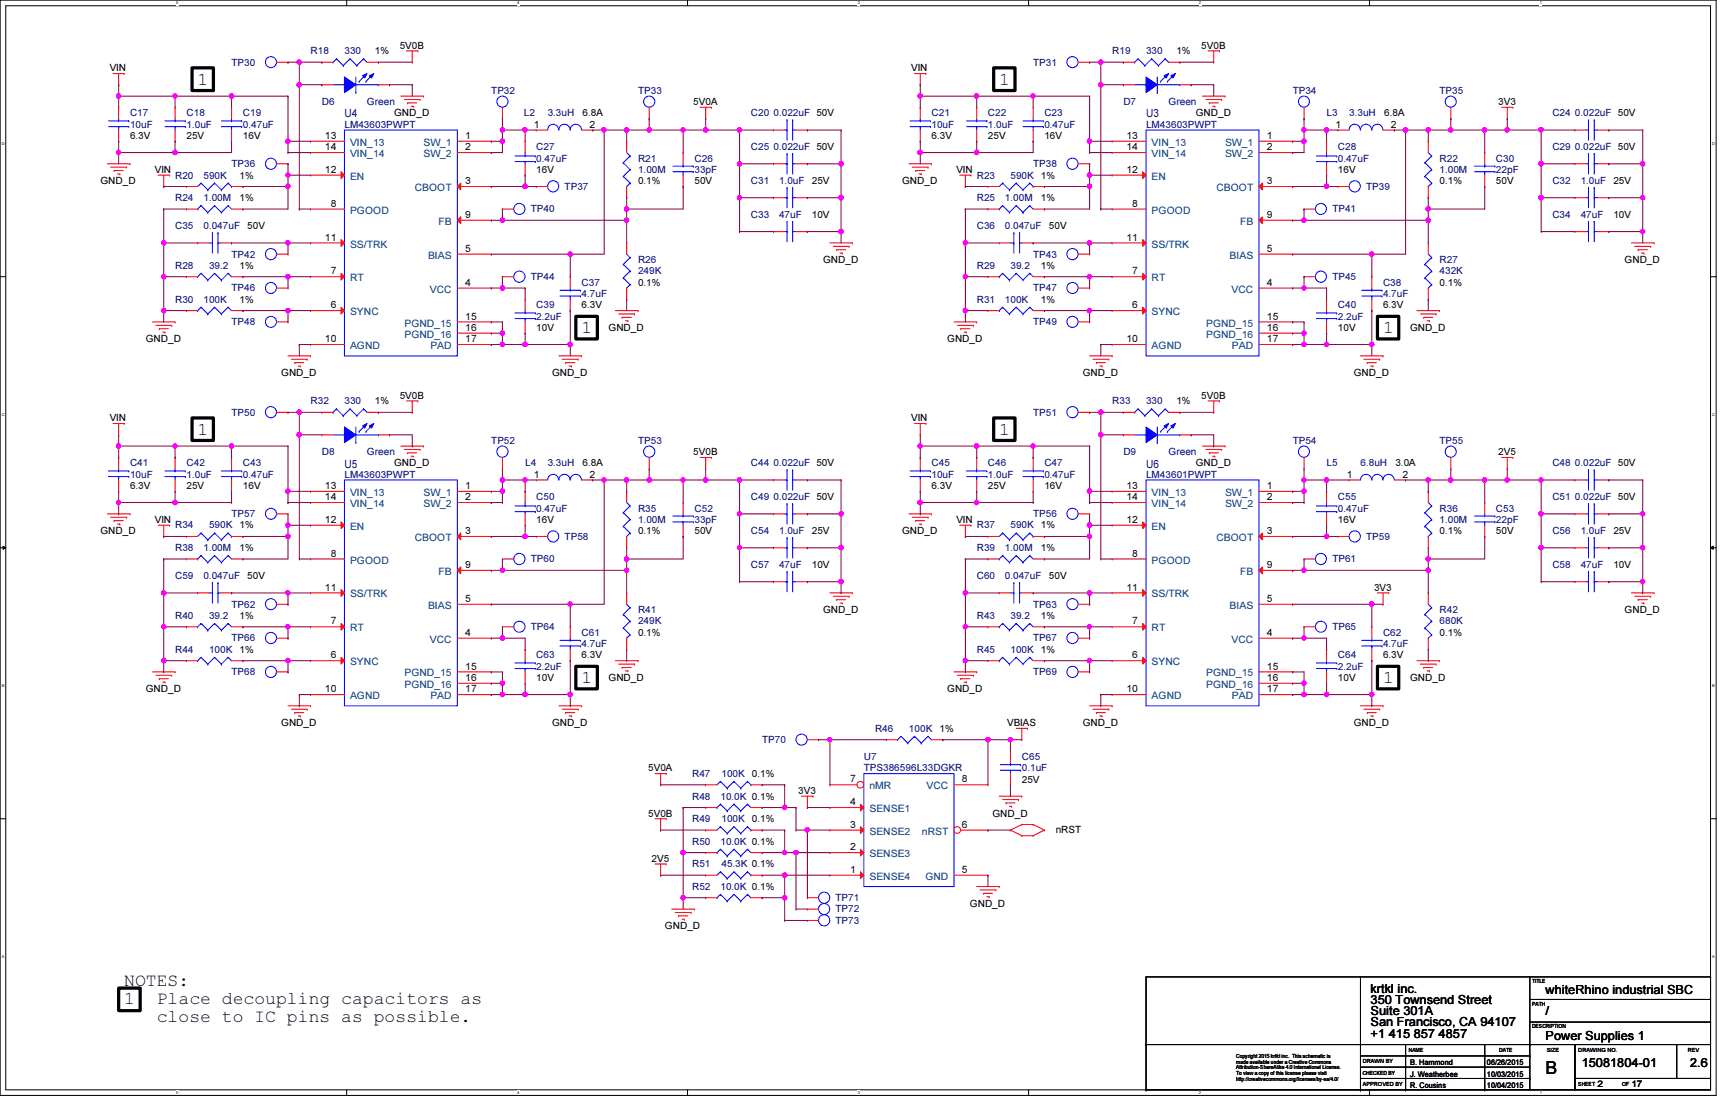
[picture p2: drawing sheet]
<svg xmlns="http://www.w3.org/2000/svg" width="432mm" height="279mm" viewBox="0 0 432 279" stroke-linecap="round" stroke-linejoin="round" font-family="sans-serif">
<defs><g id="words">
<g font-size="4.5">
<text x="49.4" y="21.1">1</text>
<text x="249.6" y="21.1">1</text>
<text x="145.2" y="83.1">1</text>
<text x="345.4" y="83.1">1</text>
<text x="49.4" y="108.5">1</text>
<text x="249.6" y="108.5">1</text>
<text x="145.2" y="170.5">1</text>
<text x="345.4" y="170.5">1</text>
<text x="31" y="246.1">NOTES:</text>
<text x="31" y="250.6">1</text>
<text x="39.2" y="250.6">Place decoupling capacitors as</text>
<text x="39.2" y="255.1">close to IC pins as possible.</text>
<text x="386" y="268.3">B</text>
</g>
<g font-size="3.1">
<text x="342.3" y="247.8">krtkl inc.</text>
<text x="342.3" y="250.7">350 Townsend Street</text>
<text x="386" y="248.1">whiteRhino industrial SBC</text>
<text x="342.3" y="253.4">Suite 301A</text>
<text x="342.3" y="256.3">San Francisco, CA 94107</text>
<text x="386" y="253.4">/</text>
<text x="342.3" y="259.1">+1 415 857 4857</text>
<text x="386" y="259.7">Power Supplies 1</text>
<text x="395" y="266.4">15081804-01</text>
<text x="422.1" y="266.4">2.6</text>
</g>
<g font-size="2.8" fill="#000080">
<text x="86" y="29.3">U4</text>
<text x="286.2" y="29.3">U3</text>
<text x="86" y="116.8">U5</text>
<text x="286.2" y="116.8">U6</text>
</g>
<g font-size="2.5">
<text x="27.4" y="17.8">VIN</text>
<text x="93.6" y="13.5">1%</text>
<text x="99.8" y="12.1">5V0B</text>
<text x="227.5" y="17.8">VIN</text>
<text x="293.8" y="13.5">1%</text>
<text x="300" y="12.1">5V0B</text>
<text x="98.4" y="29">GND_D</text>
<text x="145.5" y="29">6.8A</text>
<text x="173.1" y="26.2">5V0A</text>
<text x="298.6" y="29">GND_D</text>
<text x="345.7" y="29">6.8A</text>
<text x="374.2" y="26.2">3V3</text>
<text x="32.5" y="34.7">6.3V</text>
<text x="46.6" y="34.7">25V</text>
<text x="60.7" y="34.7">16V</text>
<text x="81.2" y="34.7">13</text>
<text x="116.2" y="34.7">1</text>
<text x="133.3" y="31.9">1</text>
<text x="147.2" y="31.9">2</text>
<text x="232.6" y="34.7">6.3V</text>
<text x="246.7" y="34.7">25V</text>
<text x="260.8" y="34.7">16V</text>
<text x="281.3" y="34.7">13</text>
<text x="316.4" y="34.7">1</text>
<text x="333.5" y="31.9">1</text>
<text x="347.4" y="31.9">2</text>
<text x="81.2" y="37.5">14</text>
<text x="116.2" y="37.5">2</text>
<text x="281.3" y="37.5">14</text>
<text x="316.4" y="37.5">2</text>
<text x="25.1" y="46">GND_D</text>
<text x="38.7" y="43.1">VIN</text>
<text x="59.8" y="44.6">1%</text>
<text x="81.2" y="43.1">12</text>
<text x="116.2" y="46">3</text>
<text x="133.9" y="43.1">16V</text>
<text x="159.3" y="46">0.1%</text>
<text x="173.4" y="46">50V</text>
<text x="202.7" y="46">25V</text>
<text x="225.3" y="46">GND_D</text>
<text x="238.8" y="43.1">VIN</text>
<text x="281.3" y="43.1">12</text>
<text x="316.4" y="46">3</text>
<text x="334.1" y="43.1">16V</text>
<text x="359.5" y="46">0.1%</text>
<text x="373.6" y="46">50V</text>
<text x="402.9" y="46">25V</text>
<text x="59.8" y="50.2">1%</text>
<text x="82.6" y="51.6">8</text>
<text x="260" y="50.2">1%</text>
<text x="282.8" y="51.6">8</text>
<text x="61.8" y="57.2">50V</text>
<text x="116.2" y="54.4">9</text>
<text x="202.7" y="54.4">10V</text>
<text x="262" y="57.2">50V</text>
<text x="316.4" y="54.4">9</text>
<text x="402.9" y="54.4">10V</text>
<text x="81.2" y="60.1">11</text>
<text x="116.2" y="62.9">5</text>
<text x="205.6" y="65.7">GND_D</text>
<text x="281.3" y="60.1">11</text>
<text x="316.4" y="62.9">5</text>
<text x="405.7" y="65.7">GND_D</text>
<text x="59.8" y="67.1">1%</text>
<text x="82.6" y="68.5">7</text>
<text x="116.2" y="71.3">4</text>
<text x="159.3" y="71.3">0.1%</text>
<text x="260" y="67.1">1%</text>
<text x="282.8" y="68.5">7</text>
<text x="316.4" y="71.3">4</text>
<text x="359.5" y="71.3">0.1%</text>
<text x="59.8" y="75.6">1%</text>
<text x="82.6" y="77">6</text>
<text x="145.2" y="77">6.3V</text>
<text x="260" y="75.6">1%</text>
<text x="282.8" y="77">6</text>
<text x="345.4" y="77">6.3V</text>
<text x="116.2" y="79.8">15</text>
<text x="116.2" y="82.6">16</text>
<text x="133.9" y="82.6">10V</text>
<text x="152" y="82.6">GND_D</text>
<text x="316.4" y="79.8">15</text>
<text x="316.4" y="82.6">16</text>
<text x="334.1" y="82.6">10V</text>
<text x="352.2" y="82.6">GND_D</text>
<text x="36.4" y="85.4">GND_D</text>
<text x="81.2" y="85.4">10</text>
<text x="116.2" y="85.4">17</text>
<text x="236.6" y="85.4">GND_D</text>
<text x="281.3" y="85.4">10</text>
<text x="316.4" y="85.4">17</text>
<text x="70.2" y="93.9">GND_D</text>
<text x="137.9" y="93.9">GND_D</text>
<text x="270.4" y="93.9">GND_D</text>
<text x="338.1" y="93.9">GND_D</text>
<text x="93.6" y="101">1%</text>
<text x="99.8" y="99.5">5V0B</text>
<text x="293.8" y="101">1%</text>
<text x="300" y="99.5">5V0B</text>
<text x="27.4" y="105.2">VIN</text>
<text x="227.5" y="105.2">VIN</text>
<text x="173.1" y="113.6">5V0B</text>
<text x="374.2" y="113.6">2V5</text>
<text x="98.4" y="116.5">GND_D</text>
<text x="133.3" y="119.3">1</text>
<text x="145.5" y="116.5">6.8A</text>
<text x="147.2" y="119.3">2</text>
<text x="298.6" y="116.5">GND_D</text>
<text x="336.3" y="119.3">1</text>
<text x="348.5" y="116.5">3.0A</text>
<text x="350.2" y="119.3">2</text>
<text x="32.5" y="122.1">6.3V</text>
<text x="46.6" y="122.1">25V</text>
<text x="60.7" y="122.1">16V</text>
<text x="81.2" y="122.1">13</text>
<text x="81.2" y="124.9">14</text>
<text x="116.2" y="122.1">1</text>
<text x="116.2" y="124.9">2</text>
<text x="232.6" y="122.1">6.3V</text>
<text x="246.7" y="122.1">25V</text>
<text x="260.8" y="122.1">16V</text>
<text x="281.3" y="122.1">13</text>
<text x="281.3" y="124.9">14</text>
<text x="316.4" y="122.1">1</text>
<text x="316.4" y="124.9">2</text>
<text x="38.7" y="130.6">VIN</text>
<text x="81.2" y="130.6">12</text>
<text x="133.9" y="130.6">16V</text>
<text x="238.8" y="130.6">VIN</text>
<text x="281.3" y="130.6">12</text>
<text x="334.1" y="130.6">16V</text>
<text x="25.1" y="133.4">GND_D</text>
<text x="59.8" y="137.6">1%</text>
<text x="116.2" y="133.3">3</text>
<text x="159.3" y="133.4">0.1%</text>
<text x="173.4" y="133.4">50V</text>
<text x="202.7" y="133.4">25V</text>
<text x="225.3" y="133.4">GND_D</text>
<text x="260" y="137.6">1%</text>
<text x="316.4" y="133.3">3</text>
<text x="359.5" y="133.4">0.1%</text>
<text x="373.6" y="133.4">50V</text>
<text x="402.9" y="133.4">25V</text>
<text x="82.6" y="139">8</text>
<text x="116.2" y="141.8">9</text>
<text x="202.7" y="141.8">10V</text>
<text x="282.8" y="139">8</text>
<text x="316.4" y="141.8">9</text>
<text x="402.9" y="141.8">10V</text>
<text x="61.8" y="144.7">50V</text>
<text x="81.2" y="147.4">11</text>
<text x="262" y="144.7">50V</text>
<text x="281.3" y="147.4">11</text>
<text x="343.2" y="147.5">3V3</text>
<text x="59.8" y="154.5">1%</text>
<text x="82.6" y="155.9">7</text>
<text x="116.2" y="150.3">5</text>
<text x="205.6" y="153.1">GND_D</text>
<text x="260" y="154.5">1%</text>
<text x="282.8" y="155.9">7</text>
<text x="316.4" y="150.3">5</text>
<text x="405.7" y="153.1">GND_D</text>
<text x="116.2" y="158.7">4</text>
<text x="159.3" y="158.7">0.1%</text>
<text x="316.4" y="158.7">4</text>
<text x="359.5" y="158.7">0.1%</text>
<text x="82.6" y="164.4">6</text>
<text x="116.2" y="167.2">15</text>
<text x="145.2" y="164.4">6.3V</text>
<text x="282.8" y="164.4">6</text>
<text x="316.4" y="167.2">15</text>
<text x="345.4" y="164.4">6.3V</text>
<text x="36.4" y="172.8">GND_D</text>
<text x="81.2" y="172.8">10</text>
<text x="116.2" y="170">16</text>
<text x="116.2" y="172.8">17</text>
<text x="133.9" y="170">10V</text>
<text x="152" y="170">GND_D</text>
<text x="236.6" y="172.8">GND_D</text>
<text x="281.3" y="172.8">10</text>
<text x="316.4" y="170">16</text>
<text x="316.4" y="172.8">17</text>
<text x="334.1" y="170">10V</text>
<text x="352.2" y="170">GND_D</text>
<text x="70.2" y="181.3">GND_D</text>
<text x="137.9" y="181.3">GND_D</text>
<text x="251.5" y="181.3">VBIAS</text>
<text x="270.4" y="181.3">GND_D</text>
<text x="338.1" y="181.3">GND_D</text>
<text x="161.9" y="192.6">5V0A</text>
<text x="212.3" y="195.4">7</text>
<text x="240.2" y="195.4">8</text>
<text x="255.2" y="195.4">25V</text>
<text x="161.9" y="203.9">5V0B</text>
<text x="199.3" y="198.2">3V3</text>
<text x="212.3" y="201">4</text>
<text x="247.9" y="203.9">GND_D</text>
<text x="212.3" y="206.7">3</text>
<text x="240.2" y="206.7">6</text>
<text x="263.7" y="208.1">nRST</text>
<text x="162.7" y="215.1">2V5</text>
<text x="212.3" y="212.3">2</text>
<text x="212.3" y="217.9">1</text>
<text x="240.2" y="217.9">5</text>
<text x="242.2" y="226.4">GND_D</text>
<text x="166.1" y="232.1">GND_D</text>
</g>
<g font-size="2.5" fill="#000080">
<text x="57.8" y="16.4">TP30</text>
<text x="77.6" y="13.5">R18</text>
<text x="86" y="13.5">330</text>
<text x="258" y="16.4">TP31</text>
<text x="277.7" y="13.5">R19</text>
<text x="286.2" y="13.5">330</text>
<text x="122.7" y="23.4">TP32</text>
<text x="159.3" y="23.4">TP33</text>
<text x="322.8" y="23.4">TP34</text>
<text x="359.5" y="23.4">TP35</text>
<text x="32.5" y="29">C17</text>
<text x="46.6" y="29">C18</text>
<text x="60.7" y="29">C19</text>
<text x="80.4" y="26.2">D6</text>
<text x="91.7" y="26.2">Green</text>
<text x="130.9" y="29">L2</text>
<text x="136.8" y="29">3.3uH</text>
<text x="187.5" y="29">C20 0.022uF 50V</text>
<text x="232.6" y="29">C21</text>
<text x="246.7" y="29">C22</text>
<text x="260.8" y="29">C23</text>
<text x="280.5" y="26.2">D7</text>
<text x="291.8" y="26.2">Green</text>
<text x="331.3" y="29">L3</text>
<text x="336.9" y="29">3.3uH</text>
<text x="387.7" y="29">C24 0.022uF 50V</text>
<text x="32.5" y="31.9">10uF</text>
<text x="46.6" y="31.9">1.0uF</text>
<text x="60.7" y="31.9">0.47uF</text>
<text x="86" y="31.9">LM43603PWPT</text>
<text x="232.6" y="31.9">10uF</text>
<text x="246.7" y="31.9">1.0uF</text>
<text x="260.8" y="31.9">0.47uF</text>
<text x="286.2" y="31.9">LM43603PWPT</text>
<text x="57.8" y="41.7">TP36</text>
<text x="133.9" y="37.5">C27</text>
<text x="133.9" y="40.3">0.47uF</text>
<text x="159.3" y="40.3">R21</text>
<text x="173.4" y="40.3">C26</text>
<text x="187.5" y="37.5">C25 0.022uF 50V</text>
<text x="258" y="41.7">TP38</text>
<text x="334.1" y="37.5">C28</text>
<text x="334.1" y="40.3">0.47uF</text>
<text x="359.5" y="40.3">R22</text>
<text x="373.6" y="40.3">C30</text>
<text x="387.7" y="37.5">C29 0.022uF 50V</text>
<text x="43.7" y="44.6">R20</text>
<text x="50.8" y="44.6">590K</text>
<text x="141" y="47.4">TP37</text>
<text x="159.3" y="43.1">1.00M</text>
<text x="173.4" y="43.1">33pF</text>
<text x="187.5" y="46">C31</text>
<text x="194.6" y="46">1.0uF</text>
<text x="243.9" y="44.6">R23</text>
<text x="252.4" y="44.6">590K 1%</text>
<text x="341.2" y="47.4">TP39</text>
<text x="359.5" y="43.1">1.00M</text>
<text x="373.6" y="43.1">22pF</text>
<text x="387.7" y="46">C32</text>
<text x="394.8" y="46">1.0uF</text>
<text x="43.7" y="50.2">R24</text>
<text x="50.8" y="50.2">1.00M</text>
<text x="132.5" y="53">TP40</text>
<text x="243.9" y="50.2">R25</text>
<text x="251" y="50.2">1.00M</text>
<text x="332.7" y="53">TP41</text>
<text x="43.7" y="57.2">C35</text>
<text x="50.8" y="57.2">0.047uF</text>
<text x="187.5" y="54.4">C33</text>
<text x="194.6" y="54.4">47uF</text>
<text x="243.9" y="57.2">C36</text>
<text x="251" y="57.2">0.047uF</text>
<text x="387.7" y="54.4">C34</text>
<text x="394.8" y="54.4">47uF</text>
<text x="57.8" y="64.3">TP42</text>
<text x="159.3" y="65.7">R26</text>
<text x="258" y="64.3">TP43</text>
<text x="359.5" y="65.7">R27</text>
<text x="43.7" y="67.1">R28</text>
<text x="52.2" y="67.1">39.2</text>
<text x="132.5" y="69.9">TP44</text>
<text x="145.2" y="71.3">C37</text>
<text x="159.3" y="68.5">249K</text>
<text x="243.9" y="67.1">R29</text>
<text x="252.4" y="67.1">39.2</text>
<text x="332.7" y="69.9">TP45</text>
<text x="345.4" y="71.3">C38</text>
<text x="359.5" y="68.5">432K</text>
<text x="43.7" y="75.6">R30</text>
<text x="50.8" y="75.6">100K</text>
<text x="57.8" y="72.8">TP46</text>
<text x="133.9" y="77">C39</text>
<text x="145.2" y="74.2">4.7uF</text>
<text x="243.9" y="75.6">R31</text>
<text x="251" y="75.6">100K</text>
<text x="258" y="72.8">TP47</text>
<text x="334.1" y="77">C40</text>
<text x="345.4" y="74.2">4.7uF</text>
<text x="57.8" y="81.2">TP48</text>
<text x="133.9" y="79.8">2.2uF</text>
<text x="258" y="81.2">TP49</text>
<text x="334.1" y="79.8">2.2uF</text>
<text x="77.6" y="101">R32</text>
<text x="86" y="101">330</text>
<text x="277.7" y="101">R33</text>
<text x="286.2" y="101">330</text>
<text x="57.8" y="103.8">TP50</text>
<text x="258" y="103.8">TP51</text>
<text x="80.4" y="113.6">D8</text>
<text x="91.7" y="113.6">Green</text>
<text x="122.7" y="110.8">TP52</text>
<text x="159.3" y="110.8">TP53</text>
<text x="280.5" y="113.6">D9</text>
<text x="291.8" y="113.6">Green</text>
<text x="322.8" y="110.8">TP54</text>
<text x="359.5" y="110.8">TP55</text>
<text x="32.5" y="116.5">C41</text>
<text x="32.5" y="119.3">10uF</text>
<text x="46.6" y="116.5">C42</text>
<text x="46.6" y="119.3">1.0uF</text>
<text x="60.7" y="116.5">C43</text>
<text x="60.7" y="119.3">0.47uF</text>
<text x="86" y="119.3">LM43603PWPT</text>
<text x="131.1" y="116.5">L4</text>
<text x="136.8" y="116.5">3.3uH</text>
<text x="187.5" y="116.5">C44 0.022uF 50V</text>
<text x="232.6" y="116.5">C45</text>
<text x="232.6" y="119.3">10uF</text>
<text x="246.7" y="116.5">C46</text>
<text x="246.7" y="119.3">1.0uF</text>
<text x="260.8" y="116.5">C47</text>
<text x="260.8" y="119.3">0.47uF</text>
<text x="286.2" y="119.3">LM43601PWPT</text>
<text x="331.3" y="116.5">L5</text>
<text x="339.8" y="116.5">6.8uH</text>
<text x="387.7" y="116.5">C48 0.022uF 50V</text>
<text x="133.9" y="124.9">C50</text>
<text x="187.5" y="124.9">C49 0.022uF 50V</text>
<text x="334.1" y="124.9">C55</text>
<text x="387.7" y="124.9">C51 0.022uF 50V</text>
<text x="43.7" y="132">R34</text>
<text x="52.2" y="132">590K 1%</text>
<text x="57.8" y="129.2">TP57</text>
<text x="133.9" y="127.7">0.47uF</text>
<text x="159.3" y="127.7">R35</text>
<text x="159.3" y="130.6">1.00M</text>
<text x="173.4" y="127.7">C52</text>
<text x="173.4" y="130.6">33pF</text>
<text x="243.9" y="132">R37</text>
<text x="252.4" y="132">590K 1%</text>
<text x="258" y="129.2">TP56</text>
<text x="334.1" y="127.7">0.47uF</text>
<text x="359.5" y="127.7">R36</text>
<text x="359.5" y="130.6">1.00M</text>
<text x="373.6" y="127.7">C53</text>
<text x="373.6" y="130.6">22pF</text>
<text x="43.7" y="137.6">R38</text>
<text x="50.8" y="137.6">1.00M</text>
<text x="141" y="134.8">TP58</text>
<text x="187.5" y="133.4">C54</text>
<text x="194.6" y="133.4">1.0uF</text>
<text x="243.9" y="137.6">R39</text>
<text x="251" y="137.6">1.00M</text>
<text x="341.2" y="134.8">TP59</text>
<text x="387.7" y="133.4">C56</text>
<text x="394.8" y="133.4">1.0uF</text>
<text x="132.5" y="140.4">TP60</text>
<text x="187.5" y="141.8">C57</text>
<text x="194.6" y="141.8">47uF</text>
<text x="332.7" y="140.4">TP61</text>
<text x="387.7" y="141.8">C58</text>
<text x="394.8" y="141.8">47uF</text>
<text x="43.7" y="144.7">C59</text>
<text x="50.8" y="144.7">0.047uF</text>
<text x="243.9" y="144.7">C60</text>
<text x="251" y="144.7">0.047uF</text>
<text x="43.7" y="154.5">R40</text>
<text x="52.2" y="154.5">39.2</text>
<text x="57.8" y="151.7">TP62</text>
<text x="159.3" y="153.1">R41</text>
<text x="159.3" y="155.9">249K</text>
<text x="243.9" y="154.5">R43</text>
<text x="252.4" y="154.5">39.2</text>
<text x="258" y="151.7">TP63</text>
<text x="359.5" y="153.1">R42</text>
<text x="359.5" y="155.9">680K</text>
<text x="57.8" y="160.1">TP66</text>
<text x="132.5" y="157.4">TP64</text>
<text x="145.2" y="158.7">C61</text>
<text x="145.2" y="161.6">4.7uF</text>
<text x="258" y="160.1">TP67</text>
<text x="332.7" y="157.4">TP65</text>
<text x="345.4" y="158.7">C62</text>
<text x="345.4" y="161.6">4.7uF</text>
<text x="43.7" y="163">R44</text>
<text x="52.2" y="163">100K 1%</text>
<text x="133.9" y="164.4">C63</text>
<text x="133.9" y="167.2">2.2uF</text>
<text x="243.9" y="163">R45</text>
<text x="252.4" y="163">100K 1%</text>
<text x="334.1" y="164.4">C64</text>
<text x="334.1" y="167.2">2.2uF</text>
<text x="57.8" y="168.6">TP68</text>
<text x="258" y="168.6">TP69</text>
<text x="190.3" y="185.5">TP70</text>
<text x="218.5" y="182.7">R46</text>
<text x="227" y="182.7">100K 1%</text>
<text x="215.7" y="189.8">U7</text>
<text x="255.2" y="189.8">C65</text>
<text x="172.8" y="194">R47</text>
<text x="180.2" y="194">100K 0.1%</text>
<text x="215.7" y="192.6">TPS386596L33DGKR</text>
<text x="255.2" y="192.6">0.1uF</text>
<text x="172.8" y="199.6">R48</text>
<text x="179.9" y="199.6">10.0K 0.1%</text>
<text x="172.8" y="205.3">R49</text>
<text x="180.2" y="205.3">100K 0.1%</text>
<text x="172.8" y="210.9">R50</text>
<text x="179.9" y="210.9">10.0K 0.1%</text>
<text x="172.8" y="216.5">R51</text>
<text x="180.2" y="216.5">45.3K 0.1%</text>
<text x="172.8" y="222.2">R52</text>
<text x="179.9" y="222.2">10.0K 0.1%</text>
<text x="208.7" y="225">TP71</text>
<text x="208.7" y="227.8">TP72</text>
<text x="208.7" y="230.6">TP73</text>
</g>
<g font-size="2.5" fill="#004080">
<text x="87.4" y="36.4">VIN_13</text>
<text x="87.4" y="39.2">VIN_14</text>
<text x="105.7" y="36.4">SW_1</text>
<text x="105.7" y="39.2">SW_2</text>
<text x="287.6" y="36.4">VIN_13</text>
<text x="287.6" y="39.2">VIN_14</text>
<text x="305.9" y="36.4">SW_1</text>
<text x="305.9" y="39.2">SW_2</text>
<text x="87.4" y="44.9">EN</text>
<text x="103.6" y="47.7">CBOOT</text>
<text x="287.6" y="44.9">EN</text>
<text x="303.8" y="47.7">CBOOT</text>
<text x="87.4" y="53.3">PGOOD</text>
<text x="287.6" y="53.3">PGOOD</text>
<text x="109.5" y="56.1">FB</text>
<text x="309.7" y="56.1">FB</text>
<text x="87.4" y="61.8">SS/TRK</text>
<text x="106.9" y="64.6">BIAS</text>
<text x="287.6" y="61.8">SS/TRK</text>
<text x="307.1" y="64.6">BIAS</text>
<text x="87.4" y="70.2">RT</text>
<text x="287.6" y="70.2">RT</text>
<text x="107.4" y="73.1">VCC</text>
<text x="307.6" y="73.1">VCC</text>
<text x="87.4" y="78.7">SYNC</text>
<text x="101" y="81.5">PGND_15</text>
<text x="287.6" y="78.7">SYNC</text>
<text x="301.2" y="81.5">PGND_15</text>
<text x="87.4" y="87.2">AGND</text>
<text x="101" y="84.3">PGND_16</text>
<text x="107.5" y="87.2">PAD</text>
<text x="287.6" y="87.2">AGND</text>
<text x="301.2" y="84.3">PGND_16</text>
<text x="307.7" y="87.2">PAD</text>
<text x="87.4" y="123.8">VIN_13</text>
<text x="105.7" y="123.8">SW_1</text>
<text x="287.6" y="123.8">VIN_13</text>
<text x="305.9" y="123.8">SW_1</text>
<text x="87.4" y="126.6">VIN_14</text>
<text x="105.7" y="126.6">SW_2</text>
<text x="287.6" y="126.6">VIN_14</text>
<text x="305.9" y="126.6">SW_2</text>
<text x="87.4" y="132.3">EN</text>
<text x="103.6" y="135.1">CBOOT</text>
<text x="287.6" y="132.3">EN</text>
<text x="303.8" y="135.1">CBOOT</text>
<text x="87.4" y="140.7">PGOOD</text>
<text x="109.5" y="143.6">FB</text>
<text x="287.6" y="140.7">PGOOD</text>
<text x="309.7" y="143.6">FB</text>
<text x="87.4" y="149.2">SS/TRK</text>
<text x="287.6" y="149.2">SS/TRK</text>
<text x="106.9" y="152">BIAS</text>
<text x="307.1" y="152">BIAS</text>
<text x="87.4" y="157.6">RT</text>
<text x="107.4" y="160.5">VCC</text>
<text x="287.6" y="157.6">RT</text>
<text x="307.6" y="160.5">VCC</text>
<text x="87.4" y="166.1">SYNC</text>
<text x="287.6" y="166.1">SYNC</text>
<text x="101" y="168.9">PGND_15</text>
<text x="101" y="171.7">PGND_16</text>
<text x="301.2" y="168.9">PGND_15</text>
<text x="301.2" y="171.7">PGND_16</text>
<text x="87.4" y="174.6">AGND</text>
<text x="107.5" y="174.6">PAD</text>
<text x="287.6" y="174.6">AGND</text>
<text x="307.7" y="174.6">PAD</text>
<text x="217.1" y="197.1">nMR</text>
<text x="231.4" y="197.1">VCC</text>
<text x="217.1" y="202.8">SENSE1</text>
<text x="217.1" y="208.4">SENSE2</text>
<text x="230.3" y="208.4">nRST</text>
<text x="217.1" y="214">SENSE3</text>
<text x="217.1" y="219.7">SENSE4</text>
<text x="231.1" y="219.7">GND</text>
</g>
<g font-size="2.2">
<text x="399" y="271.3">2</text>
<text x="407.4" y="271.3">17</text>
</g>
<g font-size="1.9">
<text x="352.2" y="268.8">J. Weatherbee</text>
<text x="352.2" y="266">B. Hammond</text>
<text x="371.3" y="266">06/26/2015</text>
<text x="371.3" y="268.8">10/03/2015</text>
<text x="352.2" y="271.6">R. Cousins</text>
<text x="371.3" y="271.6">10/04/2015</text>
</g>
<g font-size="1.4">
<text x="382.6" y="245.5">TITLE</text>
<text x="382.6" y="251.1">PATH</text>
<text x="382.6" y="256.8">DESCRIPTION</text>
<text x="351.9" y="262.7">NAME</text>
<text x="374.4" y="262.7">DATE</text>
<text x="386.3" y="262.7">SIZE</text>
<text x="394.2" y="262.7">DRAWING NO.</text>
<text x="421.5" y="262.7">REV</text>
<text x="308.7" y="264.1">Copyright 2015 krtkl inc. This schematic is</text>
<text x="308.7" y="265.6">made available under a Creative Commons</text>
<text x="308.7" y="267">Attribution-ShareAlike 4.0 International License.</text>
<text x="308.7" y="268.4">To view a copy of this license please visit</text>
<text x="308.7" y="269.9">http://creativecommons.org/licenses/by-sa/4.0/</text>
<text x="340.3" y="265.5">DRAWN BY</text>
<text x="340.3" y="268.4">CHECKED BY</text>
<text x="340.3" y="271.1">APPROVED BY</text>
<text x="394.2" y="271.1">SHEET</text>
<text x="405.1" y="271.1">OF</text>
</g>
<g font-size="1">
<text x="44" y="1.1">5</text>
<text x="129.1" y="1.1">4</text>
<text x="214.2" y="1.1">3</text>
<text x="299.4" y="1.1">2</text>
<text x="384.6" y="1.1">1</text>
<text x=".4" y="36.2">D</text>
<text x="427.6" y="36.2">D</text>
<text x=".4" y="103.8">C</text>
<text x="427.6" y="103.8">C</text>
<text x=".4" y="171.5">B</text>
<text x="427.6" y="171.5">B</text>
<text x=".4" y="239.1">A</text>
<text x="427.6" y="239.1">A</text>
<text x="44" y="273.2">5</text>
<text x="129.1" y="273.2">4</text>
<text x="214.2" y="273.2">3</text>
<text x="299.4" y="273.2">2</text>
<text x="384.6" y="273.2">1</text>
</g>
</g></defs>
<path d="M0 0h428.6v273.5h-428.6zM1.4 1.4h425.8v270.7h-425.8z" fill="none" stroke="#000" stroke-width=".25"/>
<g fill="#fff">
<path d="M44 .2h.5v1.2h-.5z"/>
<path d="M44 272.3h.5v1.1h-.5z"/>
</g>
<path d="M86.6 0v1.4M86.6 272.1v1.4" fill="none" stroke="#000" stroke-width=".25"/>
<g fill="#fff">
<path d="M129.1 .2h.6v1.2h-.6z"/>
<path d="M129.1 272.3h.6v1.1h-.6z"/>
</g>
<path d="M171.7 0v1.4M171.7 272.1v1.4" fill="none" stroke="#000" stroke-width=".25"/>
<g fill="#fff">
<path d="M214.2 .2h.6v1.2h-.6z"/>
<path d="M214.2 272.3h.6v1.1h-.6z"/>
</g>
<path d="M256.9 0v1.4M256.9 272.1v1.4" fill="none" stroke="#000" stroke-width=".25"/>
<g fill="#fff">
<path d="M299.4 .2h.6v1.2h-.6z"/>
<path d="M299.4 272.3h.6v1.1h-.6z"/>
</g>
<path d="M342 0v1.4M342 272.1v1.4" fill="none" stroke="#000" stroke-width=".25"/>
<g fill="#fff">
<path d="M384.6 .2h.5v1.2h-.5z"/>
<path d="M384.6 272.3h.5v1.1h-.5z"/>
<path d="M.4 35.3h.7v1.1h-.7z"/>
<path d="M427.6 35.3h.7v1.1h-.7z"/>
<path d="M.4 102.9h.7v1.2h-.7z"/>
<path d="M427.6 102.9h.7v1.2h-.7z"/>
</g>
<path d="M0 69.1h1.4M427.2 69.1h1.4" fill="none" stroke="#000" stroke-width=".25"/>
<g fill="#fff">
<path d="M.4 170.6h.7v1.1h-.7z"/>
<path d="M427.6 170.6h.6v1.1h-.6z"/>
</g>
<path d="M0 136.8h1.4M.8 136.4l.6 .4-.6 .4zM427.2 136.8l.7-.4v.8zM427.2 136.8h1.4" fill="none" stroke="#000" stroke-width=".25"/>
<path d="M.8 136.4l.6 .4-.6 .4zM427.2 136.8l.7-.4v.8z" fill="#000"/>
<g fill="#fff">
<path d="M.4 238.3h.7v1.1h-.7z"/>
<path d="M427.6 238.3h.6v1.1h-.6z"/>
</g>
<g fill="none" stroke="#000" stroke-width=".25">
<path d="M0 204.4h1.4M427.2 204.4h1.4M339.8 243.9h.1M339.8 243.9v28.2M382.1 243.9v16.9M382.1 249.6h45.1M382.1 255.2h45.1M427.2 243.9h.1M427.2 249.6h.1M427.2 255.2h.1M427.2 243.9h-141v28.2M427.2 243.9v16.9"/>
<path d="M286.2 272.1h.1M286.2 260.8h.1M286.2 272.1h95.9M286.2 260.8h95.9M339.8 272.1h.1M339.8 266.4h.1M339.8 263.7h42.3M339.8 266.4h42.3M339.8 269.3h42.3M351 272.1h.1M351 260.8v11.3M370.8 272.1h.1"/>
<path d="M370.8 260.8v11.3M382.1 260.8h11.2v11.3h-11.2zM382.1 260.8h.1M382.1 263.7h.1M382.1 269.3h.1M393.3 269.3h33.9v2.8h-33.9zM393.3 260.8h25.4v8.5h-25.4zM418.7 260.8h8.5v8.5h-8.5z"/>
</g>
<path d="M48 16.9h5.3v5.7h-5.3zM248.2 16.9h5.3v5.7h-5.3zM143.8 79h5.4v5.6h-5.4zM344 79h5.3v5.6h-5.3zM48 104.4h5.3v5.6h-5.3zM248.2 104.4h5.3v5.6h-5.3zM143.8 166.4h5.4v5.6h-5.4zM344 166.4h5.3v5.6h-5.3zM29.6 246.7h5.4v5.6h-5.4z" fill="none" stroke="#000" stroke-width=".8"/>
<g fill="none" stroke="#f00" stroke-width=".25">
<path d="M28.2 18.4h2.8M29.6 18.4v2.8M31 18.4h.1M101.5 12.7h2.9M103 15.5h.1M103 12.7v2.8M104.4 12.7h.1M228.4 18.4h2.8M229.8 18.4v2.8M231.2 18.4h.1M301.7 12.7h2.8M303.1 15.5h.1"/>
<path d="M303.1 12.7v2.8M304.5 12.7h.1M29.6 21.2h.1M100.1 24h5.6M101 24.8h3.9M101.8 25.7h.1M101.8 25.7h2.3M102.7 26.5h.5M103.2 26.5h.1M104.9 24.8h.1M105.7 24h.1M174.8 26.8h2.9"/>
<path d="M176.2 29.6h.1M176.2 26.8v2.8M177.7 26.8h.1M229.8 21.2h.1M300.3 24h5.6M301.2 24.8h3.9M302 25.7h.1M302 25.7h2.2M302.9 26.5h.5M303.4 26.5h.1M305.1 24.8h.1M305.9 24h.1"/>
<path d="M331.3 35.3h.1M331.3 35.3v2.8M375 26.8h2.8M376.4 29.6h.1M376.4 26.8v2.8M377.8 26.8h.1M26.8 40.9h5.7M27.6 41.7h4M28.5 42.6h.1M28.5 42.6h2.3M29.3 43.4h.6M29.9 43.4h.1"/>
<path d="M31.6 41.7h.1M32.5 40.9h.1M39.5 43.7h2.8M40.9 46.6h.1M40.9 43.7v2.9M42.3 43.7h.1M227 40.9h5.6M227.8 41.7h4M228.7 42.6h.1M228.7 42.6h2.2M229.5 43.4h.6M230.1 43.4h.1"/>
<path d="M231.8 41.7h.1M232.6 40.9h.1M239.7 43.7h2.8M241.1 46.6h.1M241.1 43.7v2.9M242.5 43.7h.1M331.3 43.7h.1M331.3 40.9v2.8M153.7 77.6h5.6M154.5 78.4h4M155.4 79.2h.1M155.4 79.2h2.2"/>
<path d="M158.5 78.4h.1M159.3 77.6h.1M207.3 60.7h5.6M208.1 61.5h3.9M209 62.4h.1M209 62.4h2.2M209.8 63.2h.6M210.4 63.2h.1M212 61.5h.1M212.9 60.7h.1M353.9 77.6h5.6M354.7 78.4h3.9"/>
<path d="M355.6 79.2h.1M355.6 79.2h2.2M358.6 78.4h.1M359.5 77.6h.1M407.4 60.7h5.7M408.3 61.5h3.9M409.1 62.4h.1M409.1 62.4h2.3M410 63.2h.5M410.5 63.2h.1M412.2 61.5h.1M413.1 60.7h.1"/>
<path d="M38.1 80.4h5.6M38.9 81.2h4M39.8 82.1h.1M39.8 82.1h2.2M40.6 82.9h.6M41.2 82.9h.1M42.9 81.2h.1M43.7 80.4h.1M71.9 88.9h5.7M72.8 89.7h3.9M73.6 90.6h.1M73.6 90.6h2.3"/>
<path d="M74.5 91.4h.5M75 91.4h.1M76.7 89.7h.1M77.6 88.9h.1M139.6 88.9h5.6M140.4 89.7h4M141.3 90.6h.1M141.3 90.6h2.3M142.1 91.4h.6M142.7 91.4h.1M144.4 89.7h.1M145.2 88.9h.1"/>
<path d="M156.2 80.1h.6M156.8 80.1h.1M238.3 80.4h5.6M239.1 81.2h4M239.9 82.1h.1M239.9 82.1h2.3M240.8 82.9h.6M241.4 82.9h.1M243.1 81.2h.1M243.9 80.4h.1M272.1 88.9h5.6M273 89.7h3.9"/>
<path d="M273.8 90.6h.1M273.8 90.6h2.3M274.7 91.4h.5M275.2 91.4h.1M276.9 89.7h.1M277.7 88.9h.1M339.8 88.9h5.6M340.6 89.7h4M341.5 90.6h.1M341.5 90.6h2.2M342.3 91.4h.6M342.9 91.4h.1"/>
<path d="M344.6 89.7h.1M345.4 88.9h.1M356.4 80.1h.6M357 80.1h.1M28.2 105.7h2.8M29.6 108.6h.1M29.6 105.7v2.9M31 105.7h.1M100.1 111.4h5.6M101 112.2h3.9M101.5 100.1h2.9M101.8 113.1h.1"/>
<path d="M101.8 113.1h2.3M102.7 113.9h.5M103 103h.1M103 100.1v2.9M103.2 113.9h.1M104.4 100.1h.1M104.9 112.2h.1M105.7 111.4h.1M174.8 114.2h2.9M176.2 117.1h.1M176.2 114.2v2.9M177.7 114.2h.1"/>
<path d="M228.4 105.7h2.8M229.8 108.6h.1M229.8 105.7v2.9M231.2 105.7h.1M300.3 111.4h5.6M301.2 112.2h3.9M301.7 100.1h2.8M302 113.1h.1M302 113.1h2.2M302.9 113.9h.5M303.1 103h.1M303.1 100.1v2.9"/>
<path d="M303.4 113.9h.1M304.5 100.1h.1M305.1 112.2h.1M305.9 111.4h.1M375 114.2h2.8M376.4 117.1h.1M376.4 114.2v2.9M377.8 114.2h.1M26.8 128.3h5.7M27.6 129.2h4M28.5 130h.1M28.5 130h2.3"/>
<path d="M29.3 130.9h.6M29.9 130.9h.1M31.6 129.2h.1M32.5 128.3h.1M39.5 131.1h2.8M40.9 133.9h.1M40.9 131.1v2.8M42.3 131.1h.1M227 128.3h5.6M227.8 129.2h4M228.7 130h.1M228.7 130h2.2"/>
<path d="M229.5 130.9h.6M230.1 130.9h.1M231.8 129.2h.1M232.6 128.3h.1M239.7 131.1h2.8M241.1 133.9h.1M241.1 131.1v2.8M242.5 131.1h.1M207.3 148h5.6M208.1 148.9h3.9M209 149.7h.1M209 149.7h2.2"/>
<path d="M209.8 150.6h.6M210.4 150.6h.1M212 148.9h.1M212.9 148h.1M246.7 156.5h.1M246.7 156.5h2.9M258 156.5h2.8M260.8 156.5h.1M344 148h2.8M345.4 150.9h.1M345.4 148v2.9M346.8 148h.1"/>
<path d="M407.4 148h5.7M408.3 148.9h3.9M409.1 149.7h.1M409.1 149.7h2.3M410 150.6h.5M410.5 150.6h.1M412.2 148.9h.1M413.1 148h.1M38.1 167.8h5.6M38.9 168.6h4M39.8 169.5h.1M39.8 169.5h2.2"/>
<path d="M40.6 170.3h.6M41.2 170.3h.1M42.9 168.6h.1M43.7 167.8h.1M71.9 176.2h5.7M72.8 177.1h3.9M73.6 177.9h.1M73.6 177.9h2.3M74.5 178.8h.5M75 178.8h.1M76.7 177.1h.1M77.6 176.2h.1"/>
<path d="M139.6 176.2h5.6M140.4 177.1h4M141.3 177.9h.1M141.3 177.9h2.3M142.1 178.8h.6M142.7 178.8h.1M144.4 177.1h.1M145.2 176.2h.1M153.7 165h5.6M154.5 165.8h4M155.4 166.7h.1M155.4 166.7h2.2"/>
<path d="M156.2 167.5h.6M156.8 167.5h.1M158.5 165.8h.1M159.3 165h.1M238.3 167.8h5.6M239.1 168.6h4M239.9 169.5h.1M239.9 169.5h2.3M240.8 170.3h.6M241.4 170.3h.1M243.1 168.6h.1M243.9 167.8h.1"/>
<path d="M272.1 176.2h5.6M273 177.1h3.9M273.8 177.9h.1M273.8 177.9h2.3M274.7 178.8h.5M275.2 178.8h.1M276.9 177.1h.1M277.7 176.2h.1M339.8 176.2h5.6M340.6 177.1h4M341.5 177.9h.1M341.5 177.9h2.2"/>
<path d="M342.3 178.8h.6M342.9 178.8h.1M344.6 177.1h.1M345.4 176.2h.1M353.9 165h5.6M354.7 165.8h3.9M355.6 166.7h.1M355.6 166.7h2.2M356.4 167.5h.6M357 167.5h.1M358.6 165.8h.1M359.5 165h.1"/>
<path d="M163.6 193.2h2.8M165 196h.1M165 193.2v2.8M166.4 193.2h.1M200.2 198.8h2.8M201.6 198.8v2.8M203 198.8h.1M249.6 198.8h5.6M250.4 199.6h3.9M253.8 181.9h2.8M254.3 199.6h.1M255.2 184.7h.1"/>
<path d="M255.2 198.8h.1M255.2 181.9v2.8M256.6 181.9h.1M163.6 204.4h2.8M163.6 215.7h2.8M165 207.3h.1M165 218.5h.1M165 204.4v2.9M165 215.7v2.8M166.4 204.4h.1M166.4 215.7h.1M201.6 201.6h.1"/>
<path d="M251.2 200.5h.1M251.2 200.5h2.3M252.1 201.3h.5M252.3 207.3h.1M252.3 207.3l2.9 1.4M252.6 201.3h.1M255.2 205.9h.1M255.2 208.7h.1M255.2 205.9l-2.9 1.4M255.2 205.9h2.8M255.2 208.7h2.8M258 205.9h.1"/>
<path d="M258 208.7h.1M258 205.9l2.8 1.4M260.8 207.3h.1M260.8 207.3l-2.8 1.4M167.8 227h5.6M168.6 227.8h4M169.5 228.7h.1M169.5 228.7h2.2M170.3 229.5h.6M170.9 229.5h.1M172.6 227.8h.1M173.4 227h.1"/>
<path d="M243.9 221.4h5.7M244.8 222.2h3.9M245.6 223.1h.1M245.6 223.1h2.3M246.5 223.9h.5M247 223.9h.1M248.7 222.2h.1M249.6 221.4h.1"/>
</g>
<g fill="none" stroke="#00f" stroke-width=".25">
<path d="M88.9 19.2v4M83.2 21.2h2.8M86 21.2h.1M88.9 23.2h.1M88.9 21.2h5.6M94.5 21.2h.1M328.8 38.9h5M331.3 38.9h.1M331.3 38.1v.8M333.8 38.9h.1M328.8 40.3h5M331.3 40.3h.1"/>
<path d="M331.3 40.3v.6M333.8 40.3h.1M249.6 156.5h.1M250.4 155.7h.1M250.4 155.7l1.7 1.7M250.4 155.7l-.8 .8M252.1 157.4h.1M253.8 155.7h.1M253.8 155.7l1.7 1.7M253.8 155.7l-1.7 1.7M255.5 157.4h.1M257.2 155.7h.1"/>
<path d="M257.2 155.7l.8 .8M257.2 155.7l-1.7 1.7"/>
</g>
<path d="M86 19.2l2.9 2-2.9 2z" fill-rule="evenodd" fill="#00f"/>
<path d="M86 19.2l2.9 2-2.9 2z" fill="none" stroke="#00f" stroke-width=".25"/>
<path d="M92.2 18.9l1.1-.5-.5 1.1z" fill-rule="evenodd" fill="#00f"/>
<path d="M92.2 18.9l1.1-.5-.5 1.1z" fill="none" stroke="#00f" stroke-width=".25"/>
<path d="M90.6 18.9l1.1-.5-.6 1.1z" fill-rule="evenodd" fill="#00f"/>
<path d="M90.6 18.9l1.1-.5-.6 1.1zM91.4 18.6l-1.7 1.7M93.1 18.6l-1.7 1.7M89.7 20.3h.1M91.4 20.3h.1M86 119.8h28.2v56.4h-28.2z" fill="none" stroke="#00f" stroke-width=".25"/>
<path d="M80.4 21.2h.1M80.4 21.2h2.8M94.5 21.2h2.8M97.3 21.2h.1M114.2 122.7h8.5M114.2 125.5h8.5M122.7 122.7h.1M122.7 125.5h.1" fill="none" stroke="#f00" stroke-width=".25"/>
<path d="M115.1 133.1v1.7l-.9-.9z" fill="#f00"/>
<path d="M114.2 133.9h8.5M115.1 133.1v1.7l-.9-.9zM122.7 133.9h.1M114.2 159.3h8.5M114.2 150.9h8.5M122.7 159.3h.1M122.7 150.9h.1" fill="none" stroke="#f00" stroke-width=".25"/>
<path d="M85.2 164.1l.8 .9-.8 .8z" fill="#f00"/>
<path d="M77.6 165h.1M77.6 165h8.4M85.2 164.1l.8 .9-.8 .8z" fill="none" stroke="#f00" stroke-width=".25"/>
<path d="M85.2 155.7l.8 .8-.8 .9z" fill="#f00"/>
<path d="M77.6 139.6h.1M77.6 139.6h8.4M77.6 156.5h.1M77.6 156.5h8.4M85.2 155.7l.8 .8-.8 .9z" fill="none" stroke="#f00" stroke-width=".25"/>
<path d="M114.2 142.4l.9-.8v1.7z" fill="#f00"/>
<path d="M114.2 142.4l.9-.8v1.7zM114.2 142.4h8.5M122.7 142.4h.1M77.6 173.4h.1M77.6 173.4h8.4" fill="none" stroke="#f00" stroke-width=".25"/>
<path d="M85.2 147.2l.8 .8-.8 .9z" fill="#f00"/>
<path d="M77.6 148h.1M77.6 148h8.4M85.2 147.2l.8 .8-.8 .9z" fill="none" stroke="#f00" stroke-width=".25"/>
<path d="M85.2 130.3l.8 .8-.8 .9z" fill="#f00"/>
<g fill="none" stroke="#f00" stroke-width=".25">
<path d="M77.6 131.1h.1M77.6 122.7h.1M77.6 125.5h.1M77.6 131.1h8.4M77.6 122.7h8.4M77.6 125.5h8.4M85.2 130.3l.8 .8-.8 .9zM69.1 167.8h2.8M71.9 167.8h.1M114.2 167.8h8.5M114.2 170.6h8.5M114.2 173.4h8.5"/>
<path d="M122.7 167.8h.1M122.7 170.6h.1M122.7 173.4h.1"/>
</g>
<g fill="none" stroke="#00f" stroke-width=".25">
<path d="M289 19.2v4M283.4 21.2h2.8M286.2 21.2h.1M289 23.2h.1M289 21.2h5.6M294.6 21.2h.1"/>
<circle cx="67.7" cy="167.8" r="1.39"/>
</g>
<path d="M286.2 19.2l2.8 2-2.8 2z" fill-rule="evenodd" fill="#00f"/>
<path d="M286.2 19.2l2.8 2-2.8 2z" fill="none" stroke="#00f" stroke-width=".25"/>
<path d="M292.4 18.9l1.1-.5-.6 1.1z" fill-rule="evenodd" fill="#00f"/>
<path d="M292.4 18.9l1.1-.5-.6 1.1z" fill="none" stroke="#00f" stroke-width=".25"/>
<path d="M290.7 18.9l1.1-.5-.5 1.1z" fill-rule="evenodd" fill="#00f"/>
<g fill="none" stroke="#00f" stroke-width=".25">
<path d="M83.2 15.5h.1M84 14.7h.1M84 14.7l1.7 1.7M84 14.7l-.8 .8M85.7 16.4h.1M87.4 14.7h.1M87.4 14.7l1.7 1.7M87.4 14.7l-1.7 1.7M89.1 16.4h.1M90.8 14.7h.1M90.8 14.7l.9 .8M90.8 14.7l-1.7 1.7"/>
<path d="M290.7 18.9l1.1-.5-.5 1.1zM291.5 18.6l-1.6 1.7M293.2 18.6l-1.7 1.7M156.5 38.1l.9 .8M157.4 38.9h.1M157.4 38.9l-1.7 1.7M289.9 20.3h.1M291.5 20.3h.1M356.7 38.1l.8 .8M357.5 38.9h.1M357.5 38.9l-1.6 1.7M50.2 45.7h.1"/>
<path d="M50.2 45.7l-.8 .9M50.2 45.7l1.7 1.7M51.9 47.4h.1M53 58.1h.1M53 58.1v5.1M53.6 45.7h.1M53.6 45.7l-1.7 1.7M53.6 45.7l1.7 1.7M54.4 58.1h.1M54.4 58.1v5.1M55.3 47.4h.1M57 45.7h.1"/>
<path d="M57 45.7l-1.7 1.7M57 45.7l.8 .9M57.8 46.6h.1M155.7 40.6h.1M155.7 44h.1M155.7 40.6l1.7 1.7M155.7 44l1.7 1.7M156.5 46.6h.1M157.4 42.3h.1M157.4 45.7h.1M157.4 42.3l-1.7 1.7M157.4 45.7l-.9 .9"/>
<path d="M168.1 42.9h5M168.1 41.5h5M170.6 41.5h.1M170.6 42.9h.1M170.6 40.9v.6M170.6 42.9v.8M173.1 42.9h.1M173.1 41.5h.1M250.4 45.7h.1M250.4 45.7l-.8 .9M250.4 45.7l1.7 1.7M252.1 47.4h.1"/>
<path d="M253.2 58.1h.1M253.2 58.1v5.1M253.8 45.7h.1M253.8 45.7l-1.7 1.7M253.8 45.7l1.7 1.7M254.6 58.1h.1M254.6 58.1v5.1M255.5 47.4h.1M257.2 45.7h.1M257.2 45.7l-1.7 1.7M257.2 45.7l.8 .9M258 46.6h.1"/>
<path d="M355.9 40.6h.1M355.9 44h.1M355.9 40.6l1.6 1.7M355.9 44l1.6 1.7M356.7 46.6h.1M357.5 42.3h.1M357.5 45.7h.1M357.5 42.3l-1.6 1.7M357.5 45.7l-.8 .9M368.3 42.9h5M368.3 41.5h5M370.8 41.5h.1"/>
<path d="M370.8 42.9h.1M370.8 40.9v.6M370.8 42.9v.8M373.3 42.9h.1M373.3 41.5h.1M396.2 57.8h.5M396.7 57.8h.1M396.7 55.3h.1M396.7 55.3v5.1M398.1 55.3h.1M398.1 57.8h.1M398.1 55.3v5.1"/>
<path d="M398.1 57.8h.9M49.4 69.1h.1M50.2 68.2h.1M50.2 68.2l1.7 1.7M50.2 68.2l-.8 .9M51.9 69.9h.1M52.2 60.7h.8M53 60.7h.1M53.6 68.2h.1M53.6 68.2l1.7 1.7M53.6 68.2l-1.7 1.7M54.4 60.7h.1"/>
<path d="M54.4 60.7h.6M55.3 69.9h.1M57 68.2h.1M57 68.2l.8 .9M57 68.2l-1.7 1.7M128.6 79.5h5.1M128.6 78.1h5.1M131.1 78.1h.1M131.1 79.5h.1M131.1 77.6v.5M131.1 79.5v.9M133.7 79.5h.1"/>
<path d="M133.7 78.1h.1M139.9 73.9h5M139.9 72.5h5M142.4 72.5h.1M142.4 73.9h.1M142.4 71.9v.6M142.4 73.9v.9M144.9 73.9h.1M144.9 72.5h.1M252.3 60.7h.9M253.2 60.7h.1M254.6 60.7h.1"/>
<path d="M254.6 60.7h.6M41.2 119h5.1M41.2 117.6h5.1M43.7 117.6h.1M43.7 119h.1M43.7 117.1v.5M43.7 119v.8M46.3 119h.1M46.3 117.6h.1M83.2 103h.1M84 102.1h.1M84 102.1l1.7 1.7"/>
<path d="M84 102.1l-.8 .9M85.7 103.8h.1M87.4 102.1h.1M87.4 102.1l1.7 1.7M87.4 102.1l-1.7 1.7M89.1 103.8h.1M90.8 102.1h.1M90.8 102.1l.9 .9M90.8 102.1l-1.7 1.7M241.4 119h5.1M241.4 117.6h5.1M243.9 117.6h.1"/>
<path d="M243.9 119h.1M243.9 117.1v.5M243.9 119v.8M246.5 119h.1M246.5 117.6h.1M255.5 119h5.1M255.5 117.6h5.1M258 117.6h.1M258 119h.1M258 117.1v.5M258 119v.8M260.6 119h.1"/>
<path d="M260.6 117.6h.1M283.4 103h.1M284.2 102.1h.1M284.2 102.1l1.7 1.7M284.2 102.1l-.8 .9M285.9 103.8h.1M286.2 119.8h28.2v56.4h-28.2zM287.6 102.1h.1M287.6 102.1l1.7 1.7M287.6 102.1l-1.7 1.7M289.3 103.8h.1M291 102.1h.1"/>
<path d="M291 102.1l.8 .9M291 102.1l-1.7 1.7M339.8 119.8a1.4 1.4 0 0 1 1.4-1.4 1.4 1.4 0 0 1 1.4 1.4 1.4 1.4 0 0 1 1.4-1.4 1.4 1.4 0 0 1 1.4 1.4M345.4 119.8a1.4 1.4 0 0 1 1.4-1.4 1.4 1.4 0 0 1 1.4 1.4M128.6 126.3h5.1M128.6 127.8h5.1M131.1 127.8h.1M131.1 126.3h.1M131.1 125.5v.8M131.1 127.8v.5M133.7 126.3h.1M133.7 127.8h.1"/>
<path d="M155.7 128h.1M155.7 131.4h.1M155.7 128l1.7 1.7M155.7 131.4l1.7 1.7M156.5 133.9h.1M156.5 125.5l.9 .8M157.4 126.3h.1M157.4 129.7h.1M157.4 133.1h.1M157.4 126.3l-1.7 1.7M157.4 129.7l-1.7 1.7M157.4 133.1l-.9 .8"/>
<path d="M168.1 130.3h5M168.1 128.9h5M170.6 128.9h.1M170.6 130.3h.1M170.6 128.3v.6M170.6 130.3v.8M173.1 130.3h.1M173.1 128.9h.1M328.8 126.3h5M328.8 127.8h5M331.3 127.8h.1M331.3 126.3h.1"/>
<path d="M331.3 125.5v.8M331.3 127.8v.5M333.8 126.3h.1M333.8 127.8h.1M368.3 130.3h5M368.3 128.9h5M370.8 128.9h.1M370.8 130.3h.1M370.8 128.3v.6M370.8 130.3v.8M373.3 130.3h.1M373.3 128.9h.1"/>
<path d="M396.2 128.3h.5M396.7 128.3h.1M396.7 125.8h.1M396.7 125.8v5.1M398.1 125.8h.1M398.1 128.3h.1M398.1 128.3h.9M398.1 125.8v5.1M52.2 148h.8M53 145.5h.1M53 148h.1M53 145.5v5.1"/>
<path d="M54.4 148h.1M54.4 145.5h.1M54.4 145.5v5.1M54.4 148h.6M155.7 153.4h.1M155.7 156.8h.1M155.7 153.4l1.7 1.7M155.7 156.8l1.7 1.7M156.5 159.3h.1M156.5 150.9l.9 .8M157.4 151.7h.1M157.4 155.1h.1"/>
<path d="M157.4 158.5h.1M157.4 151.7l-1.7 1.7M157.4 155.1l-1.7 1.7M157.4 158.5l-.9 .8M196 145.2h.6M196.6 145.2h.1M196.6 142.7h.1M196.6 142.7v5.1M198 142.7h.1M198 145.2h.1M198 145.2h.8M198 142.7v5.1"/>
<path d="M355.9 153.4h.1M355.9 156.8h.1M355.9 153.4l1.6 1.7M355.9 156.8l1.6 1.7M356.7 159.3h.1M356.7 150.9l.8 .8M357.5 151.7h.1M357.5 155.1h.1M357.5 158.5h.1M357.5 151.7l-1.6 1.7M357.5 155.1l-1.6 1.7M357.5 158.5l-.8 .8"/>
<path d="M249.8 192.3h5.1M249.8 190.9h5.1M252.3 190.9h.1M252.3 192.3h.1M252.3 190.3v.6M252.3 192.3v.9M254.9 192.3h.1M254.9 190.9h.1M179.1 201.6h.1M179.1 212.9h.1M179.9 200.8h.1M179.9 212h.1"/>
<path d="M179.9 200.8l1.7 1.7M179.9 200.8l-.8 .8M179.9 212l1.7 1.7M179.9 212l-.8 .9M181.6 202.5h.1M181.6 213.7h.1M183.3 200.8h.1M183.3 212h.1M183.3 200.8l1.7 1.7M183.3 200.8l-1.7 1.7M183.3 212l1.7 1.7M183.3 212l-1.7 1.7"/>
<path d="M185 202.5h.1M185 213.7h.1M186.7 200.8h.1M186.7 212h.1M186.7 200.8l.8 .8M186.7 200.8l-1.7 1.7M186.7 212l.8 .9M186.7 212l-1.7 1.7"/>
<circle cx="67.7" cy="15.5" r="1.38"/>
<circle cx="162.1" cy="25.4" r="1.39"/>
<circle cx="325.6" cy="25.4" r="1.38"/>
<circle cx="267.8" cy="40.9" r="1.4"/>
<circle cx="338.3" cy="46.5" r="1.4"/>
<circle cx="67.7" cy="71.9" r="1.38"/>
<circle cx="125.5" cy="112.8" r="1.4"/>
<circle cx="138.1" cy="133.9" r="1.39"/>
<circle cx="67.7" cy="150.9" r="1.38"/>
<circle cx="267.9" cy="150.9" r="1.39"/>
<circle cx="267.8" cy="167.8" r="1.4"/>
<circle cx="205.8" cy="224.2" r="1.4"/>
<circle cx="205.8" cy="229.8" r="1.4"/>
</g>
<g fill="none" stroke="#f00" stroke-width=".25">
<path d="M69.1 15.5h2.8M71.9 15.5h.1M80.4 15.5h.1M80.4 15.5h2.8M91.7 15.5h2.8M94.5 15.5h.1M156.5 35.3h.1M156.5 35.3v2.8M162.1 29.6h.1M162.1 26.8v2.8M170.6 38.1h.1M170.6 38.1v2.8"/>
<path d="M280.5 21.2h.1M280.5 21.2h2.9M294.6 21.2h2.9M297.5 21.2h.1M325.7 29.6h.1M325.7 26.8v2.8M356.7 35.3h.1M356.7 35.3v2.8M370.8 38.1h.1M370.8 38.1v2.8M46.6 46.6h.1M46.6 46.6h2.8"/>
<path d="M57.8 46.6h2.9M60.7 46.6h.1M156.5 49.4h.1M156.5 46.6v2.8M170.6 46.6h.1M170.6 43.7v2.9M246.7 46.6h.1M246.7 46.6h2.9M258 46.6h2.8M260.8 46.6h.1M269.3 40.9h2.8M272.1 40.9h.1"/>
<path d="M334.1 46.6h.1M334.1 46.6h2.8M356.7 49.4h.1M356.7 46.6v2.8M370.8 46.6h.1M370.8 43.7v2.9M393.3 57.8h.1M393.3 57.8h2.9M399 57.8h2.8M401.8 57.8h.1M46.6 69.1h.1M46.6 69.1h2.8"/>
<path d="M49.4 60.7h.1M49.4 60.7h2.8M55 60.7h2.8M57.8 60.7h.1M57.8 69.1h2.9M60.7 69.1h.1M69.1 71.9h2.8M71.9 71.9h.1M131.1 74.8h.1M131.1 74.8v2.8M142.4 69.1h.1M142.4 77.6h.1"/>
<path d="M142.4 69.1v2.8M142.4 74.8v2.8M249.6 60.7h.1M249.6 60.7h2.7M255.2 60.7h2.8M258 60.7h.1M131.1 83.2h.1M131.1 80.4v2.8M43.7 114.2h.1M43.7 114.2v2.9M43.7 119.8v2.9M80.4 103h.1"/>
<path d="M80.4 103h2.8M91.7 103h2.8M94.5 103h.1M125.5 117.1h.1M125.5 114.2v2.9M243.9 114.2h.1M243.9 114.2v2.9M243.9 119.8v2.9M258 114.2h.1M258 114.2v2.9M258 119.8v2.9M280.5 103h.1"/>
<path d="M280.5 103h2.9M291.8 103h2.8M294.6 103h.1M336.9 119.8h.1M336.9 119.8h2.9M348.2 119.8h2.8M351 119.8h.1M43.7 122.7h.1M131.1 131.1h.1M131.1 122.7h.1M131.1 122.7v2.8M131.1 128.3v2.8"/>
<path d="M133.9 133.9h.1M133.9 133.9h2.9M156.5 122.7h.1M156.5 136.8h.1M156.5 122.7v2.8M156.5 133.9v2.9M170.6 125.5h.1M170.6 133.9h.1M170.6 125.5v2.8M170.6 131.1v2.8M243.9 122.7h.1M258 122.7h.1"/>
<path d="M314.4 122.7h8.4M314.4 125.5h8.4M322.8 122.7h.1M322.8 125.5h.1M331.3 131.1h.1M331.3 122.7h.1M331.3 122.7v2.8M331.3 128.3v2.8M370.8 125.5h.1M370.8 133.9h.1M370.8 125.5v2.8M370.8 131.1v2.8"/>
<path d="M393.3 128.3h.1M393.3 128.3h2.9M399 128.3h2.8M401.8 128.3h.1M49.4 148h.1M49.4 148h2.8M55 148h2.8M57.8 148h.1M69.1 150.9h2.8M71.9 150.9h.1M156.5 148h.1M156.5 148v2.9"/>
<path d="M156.5 159.3v2.8M193.2 145.2h.1M193.2 145.2h2.8M198.8 145.2h2.8M201.6 145.2h.1M269.3 150.9h2.8M272.1 150.9h.1M356.7 148h.1M356.7 148v2.9M356.7 159.3v2.8M156.5 162.1h.1M269.3 167.8h2.8"/>
<path d="M272.1 167.8h.1M356.7 162.1h.1M252.3 187.5h.1M252.3 196h.1M252.3 187.5v2.8M252.3 193.2v2.8M176.2 201.6h.1M176.2 212.9h.1M176.2 201.6h2.9M176.2 212.9h2.9M187.5 201.6h2.8M187.5 212.9h2.8"/>
<path d="M190.3 201.6h.1M190.3 212.9h.1M201.6 229.8h.1M201.6 224.2h.1M201.6 229.8h2.8M201.6 224.2h2.8"/>
</g>
<path d="M314.4 133.9l.9-.8v1.7z" fill="#f00"/>
<path d="M314.4 133.9l.9-.8v1.7zM314.4 133.9h8.4M322.8 133.9h.1M314.4 159.3h8.4M314.4 150.9h8.4M322.8 159.3h.1M322.8 150.9h.1" fill="none" stroke="#f00" stroke-width=".25"/>
<path d="M285.4 164.1l.8 .9-.8 .8z" fill="#f00"/>
<path d="M277.7 165h.1M277.7 165h8.5M285.4 164.1l.8 .9-.8 .8z" fill="none" stroke="#f00" stroke-width=".25"/>
<path d="M285.4 155.7l.8 .8-.8 .9z" fill="#f00"/>
<path d="M277.7 139.6h.1M277.7 139.6h8.5M277.7 156.5h.1M277.7 156.5h8.5M285.4 155.7l.8 .8-.8 .9z" fill="none" stroke="#f00" stroke-width=".25"/>
<path d="M314.4 142.4l.9-.8v1.7z" fill="#f00"/>
<path d="M314.4 142.4l.9-.8v1.7zM314.4 142.4h8.4M322.8 142.4h.1M277.7 173.4h.1M277.7 173.4h8.5" fill="none" stroke="#f00" stroke-width=".25"/>
<path d="M285.4 147.2l.8 .8-.8 .9z" fill="#f00"/>
<path d="M277.7 148h.1M277.7 148h8.5M285.4 147.2l.8 .8-.8 .9z" fill="none" stroke="#f00" stroke-width=".25"/>
<path d="M285.4 130.3l.8 .8-.8 .9z" fill="#f00"/>
<g fill="none" stroke="#f00" stroke-width=".25">
<path d="M29.6 26.8h.1M29.6 35.3h.1M29.6 26.8v2.8M29.6 32.5v2.8M43.7 26.8h.1M43.7 35.3h.1M43.7 26.8v2.8M43.7 32.5v2.8M57.8 26.8h.1M57.8 35.3h.1M57.8 26.8v2.8M57.8 32.5v2.8"/>
<path d="M114.2 35.3h8.5M114.2 38.1h8.5M122.7 35.3h.1M122.7 38.1h.1M125.5 29.6h.1M125.5 26.8v2.8M229.8 26.8h.1M229.8 35.3h.1M229.8 26.8v2.8M229.8 32.5v2.8M393.3 32.5h.1M393.3 32.5h2.9"/>
<path d="M399 32.5h2.8M401.8 32.5h.1M125.5 52.2h.1M125.5 52.2h2.8M246.7 52.2h.1M246.7 52.2h2.9M258 52.2h2.8M260.8 52.2h.1M325.7 52.2h.1M325.7 52.2h2.8M246.7 77.6h.1M246.7 77.6h2.9"/>
<path d="M258 77.6h2.8M260.8 77.6h.1M342.6 69.1h.1M342.6 77.6h.1M342.6 69.1v2.8M342.6 74.8v2.8M69.1 80.4h2.8M71.9 80.4h.1M29.6 114.2h.1M29.6 114.2v2.9M29.6 119.8v2.9M69.1 103h2.8"/>
<path d="M71.9 103h.1M193.2 119.8h.1M193.2 119.8h2.8M198.8 119.8h2.8M201.6 119.8h.1M269.3 103h2.8M272.1 103h.1M325.7 117.1h.1M325.7 114.2v2.9M29.6 122.7h.1M46.6 133.9h.1M46.6 133.9h2.8"/>
<path d="M57.8 133.9h2.9M60.7 133.9h.1M69.1 128.3h2.8M71.9 128.3h.1M125.5 139.6h.1M125.5 139.6h2.8M277.7 131.1h.1M277.7 122.7h.1M277.7 125.5h.1M277.7 131.1h8.5M277.7 122.7h8.5M277.7 125.5h8.5"/>
<path d="M285.4 130.3l.8 .8-.8 .9zM334.1 133.9h.1M334.1 133.9h2.8M356.7 122.7h.1M356.7 136.8h.1M356.7 122.7v2.8M356.7 133.9v2.9M142.4 156.5h.1M142.4 156.5v2.8M249.6 148h.1M249.6 148h2.7M255.2 148h2.8"/>
<path d="M258 148h.1M393.3 145.2h.1M393.3 145.2h2.9M399 145.2h2.8M401.8 145.2h.1M142.4 165h.1M142.4 162.1v2.9M314.4 167.8h8.4M314.4 170.6h8.4M314.4 173.4h8.4M322.8 167.8h.1M322.8 170.6h.1"/>
<path d="M322.8 173.4h.1M201.6 184.7h2.8M204.4 184.7h.1M221.4 184.7h.1M221.4 184.7h2.8M232.6 184.7h2.9M235.5 184.7h.1M176.2 224.2h.1M176.2 224.2h2.9M187.5 224.2h2.8M190.3 224.2h.1"/>
</g>
<g fill="none" stroke="#00f" stroke-width=".25">
<path d="M27.1 31.6h5.1M27.1 30.2h5.1M29.6 30.2h.1M29.6 31.6h.1M29.6 29.6v.6M29.6 31.6v.9M32.2 31.6h.1M32.2 30.2h.1M41.2 31.6h5.1M41.2 30.2h5.1M43.7 30.2h.1M43.7 31.6h.1"/>
<path d="M43.7 29.6v.6M43.7 31.6v.9M46.3 31.6h.1M46.3 30.2h.1M55.3 31.6h5.1M55.3 30.2h5.1M57.8 30.2h.1M57.8 31.6h.1M57.8 29.6v.6M57.8 31.6v.9M60.4 31.6h.1M60.4 30.2h.1"/>
<path d="M86 32.5h28.2v56.4h-28.2zM227.3 31.6h5.1M227.3 30.2h5.1M229.8 30.2h.1M229.8 31.6h.1M229.8 29.6v.6M229.8 31.6v.9M232.4 31.6h.1M232.4 30.2h.1M396.2 32.5h.5M396.7 32.5h.1M396.7 29.9h.1"/>
<path d="M396.7 29.9v5.1M398.1 29.9h.1M398.1 32.5h.1M398.1 32.5h.9M398.1 29.9v5.1M249.6 52.2h.1M250.4 51.4h.1M250.4 51.4l1.7 1.6M250.4 51.4l-.8 .8M252.1 53h.1M253.8 51.4h.1M253.8 51.4l1.7 1.6"/>
<path d="M253.8 51.4l-1.7 1.6M255.5 53h.1M257.2 51.4h.1M257.2 51.4l.8 .8M257.2 51.4l-1.7 1.6M249.6 77.6h.1M250.4 76.7h.1M250.4 76.7l1.7 1.7M250.4 76.7l-.8 .9M252.1 78.4h.1M253.8 76.7h.1M253.8 76.7l1.7 1.7"/>
<path d="M253.8 76.7l-1.7 1.7M255.5 78.4h.1M257.2 76.7h.1M257.2 76.7l.8 .9M257.2 76.7l-1.7 1.7M340.1 73.9h5M340.1 72.5h5M342.6 72.5h.1M342.6 73.9h.1M342.6 71.9v.6M342.6 73.9v.9M345.1 73.9h.1"/>
<path d="M345.1 72.5h.1M27.1 119h5.1M27.1 117.6h5.1M29.6 117.6h.1M29.6 119h.1M29.6 117.1v.5M29.6 119v.8M32.2 119h.1M32.2 117.6h.1M196 119.8h.6M196.6 119.8h.1M196.6 117.3h.1"/>
<path d="M196.6 117.3v5.1M198 117.3h.1M198 119.8h.1M198 119.8h.8M198 117.3v5.1M50.2 133.1h.1M50.2 133.1l-.8 .8M50.2 133.1l1.7 1.7M51.9 134.8h.1M53.6 133.1h.1M53.6 133.1l-1.7 1.7M53.6 133.1l1.7 1.7"/>
<path d="M55.3 134.8h.1M57 133.1h.1M57 133.1l-1.7 1.7M57 133.1l.8 .8M57.8 133.9h.1M355.9 128h.1M355.9 131.4h.1M355.9 128l1.6 1.7M355.9 131.4l1.6 1.7M356.7 133.9h.1M356.7 125.5l.8 .8M357.5 126.3h.1"/>
<path d="M357.5 129.7h.1M357.5 133.1h.1M357.5 126.3l-1.6 1.7M357.5 129.7l-1.6 1.7M357.5 133.1l-.8 .8M139.9 159.9h5M142.4 159.9h.1M142.4 159.3v.6M144.9 159.9h.1M252.3 148h.9M253.2 145.5h.1M253.2 148h.1"/>
<path d="M253.2 145.5v5.1M254.6 148h.1M254.6 145.5h.1M254.6 148h.6M254.6 145.5v5.1M396.2 145.2h.5M396.7 145.2h.1M396.7 142.7h.1M396.7 142.7v5.1M398.1 142.7h.1M398.1 145.2h.1M398.1 142.7v5.1"/>
<path d="M398.1 145.2h.9M139.9 161.3h5M142.4 161.3h.1M142.4 161.3v.8M144.9 161.3h.1M224.2 184.7h.1M225 183.9h.1M225 183.9l1.7 1.6M225 183.9l-.8 .8M226.7 185.5h.1M228.4 183.9h.1M228.4 183.9l1.7 1.6"/>
<path d="M228.4 183.9l-1.7 1.6M230.1 185.5h.1M231.8 183.9h.1M231.8 183.9l.8 .8M231.8 183.9l-1.7 1.6M179.1 224.2h.1M179.9 223.3h.1M179.9 223.3l1.7 1.7M179.9 223.3l-.8 .9M181.6 225h.1M183.3 223.3h.1M183.3 223.3l1.7 1.7"/>
<path d="M183.3 223.3l-1.7 1.7M185 225h.1M186.7 223.3h.1M186.7 223.3l.8 .9M186.7 223.3l-1.7 1.7"/>
<circle cx="125.5" cy="25.4" r="1.39"/>
<circle cx="129.7" cy="52.2" r="1.39"/>
<circle cx="329.9" cy="52.2" r="1.38"/>
<circle cx="67.7" cy="80.4" r="1.38"/>
<circle cx="67.7" cy="102.9" r="1.39"/>
<circle cx="267.8" cy="102.9" r="1.4"/>
<circle cx="325.6" cy="112.8" r="1.39"/>
<circle cx="67.7" cy="128.3" r="1.38"/>
<circle cx="129.7" cy="139.6" r="1.4"/>
<circle cx="338.3" cy="133.9" r="1.4"/>
<circle cx="200.2" cy="184.7" r="1.39"/>
</g>
<path d="M115.1 45.7v1.7l-.9-.8z" fill="#f00"/>
<path d="M114.2 46.6h8.5M115.1 45.7v1.7l-.9-.8zM122.7 46.6h.1M114.2 71.9h8.5M114.2 63.5h8.5M122.7 71.9h.1M122.7 63.5h.1" fill="none" stroke="#f00" stroke-width=".25"/>
<path d="M85.2 76.7l.8 .9-.8 .8z" fill="#f00"/>
<path d="M77.6 77.6h.1M77.6 77.6h8.4M85.2 76.7l.8 .9-.8 .8z" fill="none" stroke="#f00" stroke-width=".25"/>
<path d="M85.2 68.2l.8 .9-.8 .8z" fill="#f00"/>
<path d="M77.6 52.2h.1M77.6 52.2h8.4M77.6 69.1h.1M77.6 69.1h8.4M85.2 68.2l.8 .9-.8 .8z" fill="none" stroke="#f00" stroke-width=".25"/>
<path d="M114.2 55l.9-.9v1.7z" fill="#f00"/>
<path d="M114.2 55l.9-.9v1.7zM114.2 55h8.5M122.7 55h.1M77.6 86h.1M77.6 86h8.4" fill="none" stroke="#f00" stroke-width=".25"/>
<path d="M85.2 59.8l.8 .9-.8 .8z" fill="#f00"/>
<path d="M85.2 59.8l.8 .9-.8 .8zM77.6 60.7h.1M77.6 60.7h8.4" fill="none" stroke="#f00" stroke-width=".25"/>
<path d="M85.2 42.9l.8 .8-.8 .9z" fill="#f00"/>
<g fill="none" stroke="#f00" stroke-width=".25">
<path d="M77.6 35.3h.1M77.6 38.1h.1M77.6 35.3h8.4M77.6 38.1h8.4M334.1 32.5h.1M334.1 32.5h2.8M345.4 32.5h2.8M348.2 32.5h.1M77.6 43.7h.1M77.6 43.7h8.4M85.2 42.9l.8 .8-.8 .9zM393.3 49.4h.1"/>
<path d="M393.3 49.4h2.9M399 49.4h2.8M401.8 49.4h.1M325.7 69.1h.1M325.7 69.1h2.8M331.3 74.8h.1M331.3 74.8v2.8M114.2 80.4h8.5M114.2 83.2h8.5M114.2 86h8.5M122.7 80.4h.1M122.7 83.2h.1"/>
<path d="M122.7 86h.1M331.3 83.2h.1M331.3 80.4v2.8M46.6 139.6h.1M46.6 139.6h2.8M57.8 139.6h2.9M60.7 139.6h.1M246.7 133.9h.1M246.7 133.9h2.9M258 133.9h2.8M260.8 133.9h.1M269.3 128.3h2.8"/>
<path d="M272.1 128.3h.1M46.6 165h.1M46.6 165h2.8M57.8 165h2.9M60.7 165h.1"/>
</g>
<g fill="none" stroke="#00f" stroke-width=".25">
<path d="M336.9 32.5a1.4 1.4 0 0 1 1.4-1.5 1.4 1.4 0 0 1 1.4 1.5M339.8 32.5a1.4 1.4 0 0 1 1.4-1.5 1.4 1.4 0 0 1 1.4 1.5 1.4 1.4 0 0 1 1.4-1.5 1.4 1.4 0 0 1 1.4 1.5M396.2 49.4h.5M396.7 49.4h.1M396.7 46.8h.1M396.7 46.8v5.1M398.1 46.8h.1M398.1 49.4h.1M398.1 49.4h.9M398.1 46.8v5.1M328.8 79.5h5M328.8 78.1h5"/>
<path d="M331.3 78.1h.1M331.3 79.5h.1M331.3 77.6v.5M331.3 79.5v.9M333.8 79.5h.1M333.8 78.1h.1M283.4 108.6h2.8M286.2 108.6h.1M289 110.5h.1M289 106.6v3.9M289 108.6h5.6M294.6 108.6h.1"/>
<path d="M49.4 139.6h.1M50.2 138.7h.1M50.2 138.7l1.7 1.7M50.2 138.7l-.8 .9M53.6 138.7h.1M53.6 138.7l1.7 1.7M53.6 138.7l-1.7 1.7M57 138.7h.1M57 138.7l.8 .9M57 138.7l-1.7 1.7M250.4 133.1h.1M250.4 133.1l-.8 .8"/>
<path d="M250.4 133.1l1.7 1.7M252.1 134.8h.1M253.8 133.1h.1M253.8 133.1l-1.7 1.7M253.8 133.1l1.7 1.7M255.5 134.8h.1M257.2 133.1h.1M257.2 133.1l-1.7 1.7M257.2 133.1l.8 .8M258 133.9h.1M51.9 140.4h.1M55.3 140.4h.1"/>
<path d="M49.4 165h.1M50.2 164.1h.1M50.2 164.1l1.7 1.7M50.2 164.1l-.8 .9M51.9 165.8h.1M53.6 164.1h.1M53.6 164.1l1.7 1.7M53.6 164.1l-1.7 1.7M55.3 165.8h.1M57 164.1h.1M57 164.1l.8 .9M57 164.1l-1.7 1.7"/>
<circle cx="329.9" cy="69.1" r="1.39"/>
<circle cx="267.9" cy="128.3" r="1.39"/>
</g>
<path d="M286.2 106.6l2.8 2-2.8 1.9z" fill-rule="evenodd" fill="#00f"/>
<path d="M286.2 106.6l2.8 2-2.8 1.9z" fill="none" stroke="#00f" stroke-width=".25"/>
<path d="M292.4 106.3l1.1-.6-.6 1.2z" fill-rule="evenodd" fill="#00f"/>
<path d="M292.4 106.3l1.1-.6-.6 1.2z" fill="none" stroke="#00f" stroke-width=".25"/>
<path d="M290.7 106.3l1.1-.6-.5 1.2z" fill-rule="evenodd" fill="#00f"/>
<g fill="none" stroke="#00f" stroke-width=".25">
<path d="M283.4 15.5h.1M284.2 14.7h.1M284.2 14.7l1.7 1.7M284.2 14.7l-.8 .8M285.9 16.4h.1M287.6 14.7h.1M287.6 14.7l1.7 1.7M287.6 14.7l-1.7 1.7M289.3 16.4h.1M291 14.7h.1M291 14.7l.8 .8M291 14.7l-1.7 1.7"/>
<path d="M196 57.8h.6M196.6 57.8h.1M196.6 55.3h.1M196.6 55.3v5.1M198 55.3h.1M198 57.8h.1M198 57.8h.8M198 55.3v5.1M289.9 107.7h.1M290.7 106.3l1.1-.6-.5 1.2zM291.5 107.7h.1M291.5 106l-1.6 1.7"/>
<path d="M293.2 106l-1.7 1.7M215.7 193.2h22.6v28.2h-22.6z"/>
<circle cx="267.9" cy="15.5" r="1.39"/>
</g>
<g fill="none" stroke="#f00" stroke-width=".25">
<path d="M269.3 15.5h2.8M272.1 15.5h.1M280.5 15.5h.1M280.5 15.5h2.9M291.8 15.5h2.8M294.6 15.5h.1M193.2 57.8h.1M193.2 57.8h2.8M198.8 57.8h2.8M201.6 57.8h.1M280.5 108.6h.1M280.5 108.6h2.9"/>
<path d="M294.6 108.6h2.9M297.5 108.6h.1"/>
</g>
<path d="M214.9 217.7l.8 .8-.8 .9z" fill="#f00"/>
<path d="M207.3 218.5h.1M207.3 218.5h8.4M214.9 217.7l.8 .8-.8 .9z" fill="none" stroke="#f00" stroke-width=".25"/>
<path d="M214.9 212l.8 .9-.8 .8z" fill="#f00"/>
<path d="M207.3 212.9h.1M207.3 212.9h8.4M214.9 212l.8 .9-.8 .8z" fill="none" stroke="#f00" stroke-width=".25"/>
<path d="M214.9 206.4l.8 .9-.8 .8z" fill="#f00"/>
<path d="M207.3 207.3h.1M207.3 207.3h8.4M214.9 206.4l.8 .9-.8 .8z" fill="none" stroke="#f00" stroke-width=".25"/>
<path d="M214.9 200.8l.8 .8-.8 .9z" fill="#f00"/>
<path d="M207.3 201.6h.1M207.3 201.6h8.4M214.9 200.8l.8 .8-.8 .9zM238.3 218.5h8.4M246.7 218.5h.1" fill="none" stroke="#f00" stroke-width=".25"/>
<circle cx="239.1" cy="207.2" r=".83" fill="#fff"/>
<g fill="none" stroke="#f00" stroke-width=".25">
<path d="M239.9 207.3h6.8M246.7 207.3h.1"/>
<circle cx="239.1" cy="207.2" r=".83"/>
</g>
<circle cx="214.9" cy="195.9" r=".83" fill="#fff"/>
<g fill="none" stroke="#f00" stroke-width=".25">
<path d="M133.9 32.5h.1M133.9 32.5h2.9M145.2 32.5h2.8M148 32.5h.1M207.3 196h.1M207.3 196h6.7M238.3 196h8.4M246.7 196h.1"/>
<circle cx="214.9" cy="195.9" r=".83"/>
</g>
<path d="M136.8 32.5a1.38 1.38 0 0 1 1.4-1.5 1.38 1.38 0 0 1 1.3 1.5 1.42 1.42 0 0 1 1.4-1.5 1.42 1.42 0 0 1 1.5 1.5M142.4 32.5a1.4 1.4 0 0 1 1.4-1.5 1.4 1.4 0 0 1 1.4 1.5M83.2 108.6h2.8M86 108.6h.1M88.9 110.5h.1M88.9 106.6v3.9M88.9 108.6h5.6M94.5 108.6h.1" fill="none" stroke="#00f" stroke-width=".25"/>
<path d="M86 106.6l2.9 2-2.9 1.9z" fill-rule="evenodd" fill="#00f"/>
<path d="M86 106.6l2.9 2-2.9 1.9z" fill="none" stroke="#00f" stroke-width=".25"/>
<path d="M92.2 106.3l1.1-.6-.5 1.2z" fill-rule="evenodd" fill="#00f"/>
<path d="M92.2 106.3l1.1-.6-.5 1.2z" fill="none" stroke="#00f" stroke-width=".25"/>
<path d="M90.6 106.3l1.1-.6-.6 1.2z" fill-rule="evenodd" fill="#00f"/>
<g fill="none" stroke="#00f" stroke-width=".25">
<path d="M128.6 38.9h5.1M131.1 38.9h.1M131.1 38.1v.8M133.7 38.9h.1M196 32.5h.6M196.6 32.5h.1M196.6 29.9h.1M196.6 29.9v5.1M198 29.9h.1M198 32.5h.1M198 29.9v5.1M198 32.5h.8"/>
<path d="M255.5 31.6h5.1M255.5 30.2h5.1M258 30.2h.1M258 31.6h.1M258 29.6v.6M258 31.6v.9M260.6 31.6h.1M260.6 30.2h.1M286.2 32.5h28.2v56.4h-28.2zM396.7 38.4h.1M396.7 38.4v5M398.1 38.4h.1"/>
<path d="M398.1 38.4v5M49.4 52.2h.1M50.2 51.4h.1M50.2 51.4l1.7 1.6M50.2 51.4l-.8 .8M51.9 53h.1M53.6 51.4h.1M53.6 51.4l1.7 1.6M53.6 51.4l-1.7 1.6M55.3 53h.1M57 51.4h.1M57 51.4l.8 .8"/>
<path d="M57 51.4l-1.7 1.6M128.6 40.3h5.1M131.1 40.3h.1M131.1 40.3v.6M133.7 40.3h.1M396.2 40.9h.5M396.7 40.9h.1M398.1 40.9h.1M398.1 40.9h.9M49.4 77.6h.1M50.2 76.7h.1M50.2 76.7l1.7 1.7"/>
<path d="M50.2 76.7l-.8 .9M51.9 78.4h.1M53.6 76.7h.1M53.6 76.7l1.7 1.7M53.6 76.7l-1.7 1.7M55.3 78.4h.1M57 76.7h.1M57 76.7l.8 .9M57 76.7l-1.7 1.7M155.7 66h.1M155.7 69.4h.1M155.7 66l1.7 1.7"/>
<path d="M155.7 69.4l1.7 1.7M156.5 71.9h.1M156.5 63.5l.9 .8M157.4 64.3h.1M157.4 67.7h.1M157.4 71.1h.1M157.4 64.3l-1.7 1.7M157.4 67.7l-1.7 1.7M157.4 71.1l-.9 .8M249.6 69.1h.1M250.4 68.2h.1M250.4 68.2l1.7 1.7"/>
<path d="M250.4 68.2l-.8 .9M252.1 69.9h.1M253.8 68.2h.1M253.8 68.2l1.7 1.7M253.8 68.2l-1.7 1.7M255.5 69.9h.1M257.2 68.2h.1M257.2 68.2l.8 .9M257.2 68.2l-1.7 1.7M355.9 66h.1M355.9 69.4h.1M355.9 66l1.6 1.7"/>
<path d="M355.9 69.4l1.6 1.7M356.7 71.9h.1M356.7 63.5l.8 .8M357.5 64.3h.1M357.5 67.7h.1M357.5 71.1h.1M357.5 64.3l-1.6 1.7M357.5 67.7l-1.6 1.7M357.5 71.1l-.8 .8M55.3 119h5.1M55.3 117.6h5.1M57.8 117.6h.1"/>
<path d="M57.8 119h.1M57.8 117.1v.5M57.8 119v.8M60.4 119h.1M60.4 117.6h.1M89.7 107.7h.1M90.6 106.3l1.1-.6-.6 1.2zM91.4 107.7h.1M91.4 106l-1.7 1.7M93.1 106l-1.7 1.7M136.8 119.8a1.38 1.38 0 0 1 1.4-1.4 1.38 1.38 0 0 1 1.3 1.4 1.42 1.42 0 0 1 1.4-1.4 1.42 1.42 0 0 1 1.5 1.4M142.4 119.8a1.4 1.4 0 0 1 1.4-1.4 1.4 1.4 0 0 1 1.4 1.4"/>
<path d="M227.3 119h5.1M227.3 117.6h5.1M229.8 117.6h.1M229.8 119h.1M229.8 117.1v.5M229.8 119v.8M232.4 119h.1M232.4 117.6h.1M396.2 119.8h.5M396.7 119.8h.1M396.7 117.3h.1M396.7 117.3v5.1"/>
<path d="M398.1 117.3h.1M398.1 119.8h.1M398.1 119.8h.9M398.1 117.3v5.1M196 136.8h.6M196.6 136.8h.1M196.6 134.2h.1M196.6 134.2v5.1M198 134.2h.1M198 136.8h.1M198 136.8h.8M198 134.2v5.1"/>
<path d="M249.6 139.6h.1M250.4 138.7h.1M250.4 138.7l1.7 1.7M250.4 138.7l-.8 .9M253.8 138.7h.1M253.8 138.7l1.7 1.7M253.8 138.7l-1.7 1.7M257.2 138.7h.1M257.2 138.7l.8 .9M257.2 138.7l-1.7 1.7M396.2 136.8h.5M396.7 136.8h.1"/>
<path d="M396.7 134.2h.1M396.7 134.2v5.1M398.1 134.2h.1M398.1 136.8h.1M398.1 134.2v5.1M398.1 136.8h.9M49.4 156.5h.1M50.2 155.7h.1M50.2 155.7l1.7 1.7M50.2 155.7l-.8 .8M51.9 157.4h.1M53.6 155.7h.1"/>
<path d="M53.6 155.7l1.7 1.7M53.6 155.7l-1.7 1.7M55.3 157.4h.1M57 155.7h.1M57 155.7l.8 .8M57 155.7l-1.7 1.7M252.1 140.4h.1M255.5 140.4h.1M340.1 159.9h5M342.6 159.9h.1M342.6 159.3v.6M345.1 159.9h.1"/>
<path d="M128.6 166.9h5.1M128.6 165.5h5.1M131.1 165.5h.1M131.1 166.9h.1M131.1 165v.5M131.1 166.9v.9M133.7 166.9h.1M133.7 165.5h.1M249.6 165h.1M250.4 164.1h.1M250.4 164.1l1.7 1.7M250.4 164.1l-.8 .9"/>
<path d="M252.1 165.8h.1M253.8 164.1h.1M253.8 164.1l1.7 1.7M253.8 164.1l-1.7 1.7M255.5 165.8h.1M257.2 164.1h.1M257.2 164.1l.8 .9M257.2 164.1l-1.7 1.7M328.8 166.9h5M328.8 165.5h5M331.3 165.5h.1M331.3 166.9h.1"/>
<path d="M331.3 165v.5M331.3 166.9v.9M333.8 166.9h.1M333.8 165.5h.1M340.1 161.3h5M342.6 161.3h.1M342.6 161.3v.8M345.1 161.3h.1M179.9 195.1h.1M179.9 195.1l-.8 .9M179.9 195.1l1.7 1.7M181.6 196.8h.1"/>
<path d="M183.3 195.1h.1M183.3 195.1l-1.7 1.7M183.3 195.1l1.7 1.7M185 196.8h.1M186.7 195.1h.1M186.7 195.1l-1.7 1.7M186.7 195.1l.8 .9M187.5 196h.1M179.9 206.4h.1M179.9 217.7h.1M179.9 206.4l-.8 .9M179.9 206.4l1.7 1.7"/>
<path d="M179.9 217.7l-.8 .8M179.9 217.7l1.7 1.7M181.6 208.1h.1M181.6 219.4h.1M183.3 206.4h.1M183.3 217.7h.1M183.3 206.4l-1.7 1.7M183.3 206.4l1.7 1.7M183.3 217.7l-1.7 1.7M183.3 217.7l1.7 1.7M185 208.1h.1M185 219.4h.1"/>
<path d="M186.7 206.4h.1M186.7 217.7h.1M186.7 206.4l-1.7 1.7M186.7 206.4l.8 .9M186.7 217.7l-1.7 1.7M186.7 217.7l.8 .8M187.5 207.3h.1M187.5 218.5h.1"/>
<circle cx="362.3" cy="25.4" r="1.38"/>
<circle cx="138.1" cy="46.5" r="1.39"/>
<circle cx="67.7" cy="63.5" r="1.39"/>
<circle cx="129.7" cy="69.1" r="1.4"/>
<circle cx="267.9" cy="71.9" r="1.39"/>
<circle cx="162.1" cy="112.8" r="1.4"/>
<circle cx="329.9" cy="139.6" r="1.39"/>
<circle cx="67.7" cy="159.3" r="1.39"/>
<circle cx="129.7" cy="156.5" r="1.39"/>
<circle cx="329.9" cy="156.5" r="1.38"/>
<circle cx="205.8" cy="227" r="1.39"/>
</g>
<g fill="none" stroke="#f00" stroke-width=".25">
<path d="M131.1 35.3h.1M131.1 35.3v2.8M193.2 32.5h.1M193.2 32.5h2.8M198.8 32.5h2.8M201.6 32.5h.1M258 26.8h.1M258 35.3h.1M258 26.8v2.8M258 32.5v2.8M314.4 35.3h8.4M314.4 38.1h8.4"/>
<path d="M322.8 35.3h.1M322.8 38.1h.1M362.3 29.6h.1M362.3 26.8v2.8M46.6 52.2h.1M46.6 52.2h2.8M57.8 52.2h2.9M60.7 52.2h.1M131.1 43.7h.1M131.1 40.9v2.8M133.9 46.6h.1M133.9 46.6h2.9"/>
<path d="M393.3 40.9h.1M393.3 40.9h2.9M399 40.9h2.8M401.8 40.9h.1M46.6 77.6h.1M46.6 77.6h2.8M57.8 77.6h2.9M60.7 77.6h.1M69.1 63.5h2.8M71.9 63.5h.1M125.5 69.1h.1M125.5 69.1h2.8"/>
<path d="M156.5 60.7h.1M156.5 74.8h.1M156.5 60.7v2.8M156.5 71.9v2.9M246.7 69.1h.1M246.7 69.1h2.9M258 69.1h2.8M260.8 69.1h.1M269.3 71.9h2.8M272.1 71.9h.1M356.7 60.7h.1M356.7 74.8h.1"/>
<path d="M356.7 60.7v2.8M356.7 71.9v2.9M57.8 114.2h.1M57.8 114.2v2.9M57.8 119.8v2.9M80.4 108.6h.1M80.4 108.6h2.8M94.5 108.6h2.8M97.3 108.6h.1M133.9 119.8h.1M133.9 119.8h2.9M145.2 119.8h2.8"/>
<path d="M148 119.8h.1M162.1 117.1h.1M162.1 114.2v2.9M229.8 114.2h.1M229.8 114.2v2.9M229.8 119.8v2.9M393.3 119.8h.1M393.3 119.8h2.9M399 119.8h2.8M401.8 119.8h.1M57.8 122.7h.1M193.2 136.8h.1"/>
<path d="M193.2 136.8h2.8M198.8 136.8h2.8M201.6 136.8h.1M229.8 122.7h.1M246.7 139.6h.1M246.7 139.6h2.9M258 139.6h2.8M260.8 139.6h.1M325.7 139.6h.1M325.7 139.6h2.8M393.3 136.8h.1M393.3 136.8h2.9"/>
<path d="M399 136.8h2.8M401.8 136.8h.1M46.6 156.5h.1M46.6 156.5h2.8M57.8 156.5h2.9M60.7 156.5h.1M69.1 159.3h2.8M71.9 159.3h.1M125.5 156.5h.1M125.5 156.5h2.8M325.7 156.5h.1M325.7 156.5h2.8"/>
<path d="M342.6 156.5h.1M342.6 156.5v2.8M131.1 162.1h.1M131.1 170.6h.1M131.1 162.1v2.9M131.1 167.8v2.8M246.7 165h.1M246.7 165h2.9M258 165h2.8M260.8 165h.1M331.3 162.1h.1M331.3 170.6h.1"/>
<path d="M331.3 162.1v2.9M331.3 167.8v2.8M342.6 165h.1M342.6 162.1v2.9M176.2 196h.1M176.2 196h2.9M187.5 196h2.8M190.3 196h.1M176.2 207.3h.1M176.2 218.5h.1M176.2 207.3h2.9M176.2 218.5h2.9"/>
<path d="M187.5 207.3h2.8M187.5 218.5h2.8M190.3 207.3h.1M190.3 218.5h.1M201.6 227h.1M201.6 227h2.8"/>
</g>
<path d="M314.4 46.6l.9-.9v1.7z" fill="#f00"/>
<path d="M314.4 46.6l.9-.9v1.7zM314.4 46.6h8.4M322.8 46.6h.1M314.4 71.9h8.4M314.4 63.5h8.4M322.8 71.9h.1M322.8 63.5h.1" fill="none" stroke="#f00" stroke-width=".25"/>
<path d="M285.4 76.7l.8 .9-.8 .8z" fill="#f00"/>
<path d="M277.7 77.6h.1M277.7 77.6h8.5M285.4 76.7l.8 .9-.8 .8z" fill="none" stroke="#f00" stroke-width=".25"/>
<path d="M285.4 68.2l.8 .9-.8 .8z" fill="#f00"/>
<path d="M277.7 52.2h.1M277.7 52.2h8.5M277.7 69.1h.1M277.7 69.1h8.5M285.4 68.2l.8 .9-.8 .8z" fill="none" stroke="#f00" stroke-width=".25"/>
<path d="M314.4 55l.9-.9v1.7z" fill="#f00"/>
<path d="M314.4 55l.9-.9v1.7zM314.4 55h8.4M322.8 55h.1M277.7 86h.1M277.7 86h8.5" fill="none" stroke="#f00" stroke-width=".25"/>
<path d="M285.4 59.8l.8 .9-.8 .8z" fill="#f00"/>
<path d="M285.4 59.8l.8 .9-.8 .8zM277.7 60.7h.1M277.7 60.7h8.5" fill="none" stroke="#f00" stroke-width=".25"/>
<path d="M285.4 42.9l.8 .8-.8 .9z" fill="#f00"/>
<g fill="none" stroke="#f00" stroke-width=".25">
<path d="M243.9 26.8h.1M243.9 35.3h.1M243.9 26.8v2.8M243.9 32.5v2.8M277.7 35.3h.1M277.7 38.1h.1M277.7 35.3h8.5M277.7 38.1h8.5M69.1 40.9h2.8M71.9 40.9h.1M193.2 49.4h.1M193.2 40.9h.1"/>
<path d="M193.2 49.4h2.8M193.2 40.9h2.8M198.8 49.4h2.8M198.8 40.9h2.8M201.6 49.4h.1M201.6 40.9h.1M277.7 43.7h.1M277.7 43.7h8.5M285.4 42.9l.8 .8-.8 .9zM269.3 63.5h2.8M272.1 63.5h.1M269.3 80.4h2.8"/>
<path d="M272.1 80.4h.1M314.4 80.4h8.4M314.4 83.2h8.4M314.4 86h8.4M322.8 80.4h.1M322.8 83.2h.1M322.8 86h.1M362.3 117.1h.1M362.3 114.2v2.9M193.2 128.3h.1M193.2 128.3h2.8M198.8 128.3h2.8"/>
<path d="M201.6 128.3h.1M269.3 159.3h2.8M272.1 159.3h.1"/>
</g>
<g fill="none" stroke="#00f" stroke-width=".25">
<path d="M196.6 38.4h.1M196.6 38.4v5M198 38.4h.1M198 38.4v5M241.4 31.6h5.1M241.4 30.2h5.1M243.9 30.2h.1M243.9 31.6h.1M243.9 29.6v.6M243.9 31.6v.9M246.5 31.6h.1M246.5 30.2h.1"/>
<path d="M196 49.4h.6M196 40.9h.6M196.6 49.4h.1M196.6 46.8h.1M196.6 40.9h.1M196.6 46.8v5.1M198 46.8h.1M198 49.4h.1M198 40.9h.1M198 46.8v5.1M198 49.4h.8M198 40.9h.8"/>
<path d="M196 128.3h.6M196.6 128.3h.1M196.6 125.8h.1M196.6 125.8v5.1M198 125.8h.1M198 128.3h.1M198 128.3h.8M198 125.8v5.1"/>
<circle cx="67.7" cy="40.9" r="1.39"/>
<circle cx="267.8" cy="63.5" r="1.4"/>
<circle cx="267.9" cy="80.4" r="1.39"/>
<circle cx="362.3" cy="112.8" r="1.39"/>
<circle cx="267.8" cy="159.3" r="1.4"/>
</g>
<path d="M122.7 35.3h.1M122.7 35.3h2.8M131.1 32.5h.1M131.1 32.5h2.8M74.8 52.2h.1M74.8 52.2h2.8M122.7 46.6h.1M122.7 46.6h8.4" fill="none" stroke="#800040" stroke-width=".25"/>
<circle cx="131.1" cy="46.5" r=".56" fill="#f0f"/>
<circle cx="131.1" cy="46.5" r=".56" fill="none" stroke="#f0f" stroke-width=".25"/>
<path d="M122.7 38.1h.1M125.5 35.3h.1M125.5 35.3v2.8h-2.8" fill="none" stroke="#800040" stroke-width=".25"/>
<circle cx="125.5" cy="35.3" r=".56" fill="#f0f"/>
<circle cx="125.5" cy="35.3" r=".56" fill="none" stroke="#f0f" stroke-width=".25"/>
<path d="M122.7 71.9h.1M122.7 71.9h2.8M131.1 71.9h.1M131.1 71.9v2.9M122.7 80.4h.1M122.7 83.2h.1M122.7 80.4h2.8M125.5 80.4h.1M125.5 80.4v2.8h-2.8" fill="none" stroke="#800040" stroke-width=".25"/>
<circle cx="125.5" cy="83.2" r=".56" fill="#f0f"/>
<circle cx="125.5" cy="83.2" r=".56" fill="none" stroke="#f0f" stroke-width=".25"/>
<g fill="none" stroke="#800040" stroke-width=".25">
<path d="M29.6 21.2h.1M29.6 24h.1M29.6 21.2v5.6M29.6 24h14.1M43.7 24h.1M43.7 24v2.8M148 32.5h.1M148 32.5h2.9M176.2 32.5h.1M176.2 29.6h.1M176.2 32.5h8.5M176.2 29.6v2.9"/>
<path d="M122.7 86h.1M125.5 83.2h.1M125.5 83.2v2.8h-2.8M142.4 86h.1M142.4 86v2.9"/>
</g>
<circle cx="29.6" cy="24" r=".55" fill="#f0f"/>
<circle cx="29.6" cy="24" r=".55" fill="none" stroke="#f0f" stroke-width=".25"/>
<path d="M43.7 24h.1M43.7 24h14.1" fill="none" stroke="#800040" stroke-width=".25"/>
<circle cx="57.8" cy="24" r=".55" fill="#f0f"/>
<circle cx="57.8" cy="24" r=".55" fill="none" stroke="#f0f" stroke-width=".25"/>
<circle cx="43.7" cy="24" r=".55" fill="#f0f"/>
<circle cx="43.7" cy="24" r=".55" fill="none" stroke="#f0f" stroke-width=".25"/>
<path d="M57.8 24h.1M57.8 24v2.8M57.8 24h14.1M71.9 24h.1M71.9 38.1h.1M71.9 35.3h.1M71.9 24v14.1M71.9 38.1h5.7M71.9 35.3h5.7" fill="none" stroke="#800040" stroke-width=".25"/>
<circle cx="71.9" cy="35.3" r=".55" fill="#f0f"/>
<circle cx="71.9" cy="35.3" r=".55" fill="none" stroke="#f0f" stroke-width=".25"/>
<path d="M43.7 38.1h.1M57.8 35.3h.1M57.8 35.3v2.8h-14.1" fill="none" stroke="#800040" stroke-width=".25"/>
<circle cx="43.7" cy="38.1" r=".55" fill="#f0f"/>
<circle cx="43.7" cy="38.1" r=".55" fill="none" stroke="#f0f" stroke-width=".25"/>
<path d="M29.6 38.1h.1M29.6 35.3h.1M29.6 35.3v2.8M43.7 35.3h.1M43.7 35.3v2.8h-14.1" fill="none" stroke="#800040" stroke-width=".25"/>
<circle cx="29.6" cy="38.1" r=".55" fill="#f0f"/>
<circle cx="29.6" cy="38.1" r=".55" fill="none" stroke="#f0f" stroke-width=".25"/>
<path d="M29.6 38.1h.1M29.6 38.1v2.8M60.7 46.6h.1M60.7 52.2h.1M60.7 46.6h11.2M71.9 46.6h.1M71.9 43.7h.1M71.9 43.7v8.5h-11.2" fill="none" stroke="#800040" stroke-width=".25"/>
<circle cx="71.9" cy="46.5" r=".55" fill="#f0f"/>
<circle cx="71.9" cy="46.5" r=".55" fill="none" stroke="#f0f" stroke-width=".25"/>
<g fill="none" stroke="#800040" stroke-width=".25">
<path d="M40.9 46.6h.1M40.9 52.2h.1M40.9 46.6h5.7M40.9 52.2v8.5M40.9 52.2h5.7M71.9 43.7h.1M71.9 43.7h5.7M57.8 60.7h.1M57.8 60.7h14.1M60.7 69.1h.1M60.7 77.6h.1M60.7 69.1h11.2"/>
<path d="M60.7 77.6h11.2"/>
</g>
<circle cx="71.9" cy="77.5" r=".55" fill="#f0f"/>
<circle cx="71.9" cy="77.5" r=".55" fill="none" stroke="#f0f" stroke-width=".25"/>
<path d="M40.9 77.6h.1M40.9 69.1h.1M40.9 69.1v11.3M40.9 77.6h5.7" fill="none" stroke="#800040" stroke-width=".25"/>
<circle cx="40.9" cy="77.5" r=".56" fill="#f0f"/>
<circle cx="40.9" cy="77.5" r=".56" fill="none" stroke="#f0f" stroke-width=".25"/>
<circle cx="40.9" cy="69.1" r=".56" fill="#f0f"/>
<circle cx="40.9" cy="69.1" r=".56" fill="none" stroke="#f0f" stroke-width=".25"/>
<path d="M40.9 69.1h.1M40.9 60.7h.1M40.9 69.1h5.7M40.9 60.7v8.4" fill="none" stroke="#800040" stroke-width=".25"/>
<circle cx="40.9" cy="60.6" r=".56" fill="#f0f"/>
<circle cx="40.9" cy="60.6" r=".56" fill="none" stroke="#f0f" stroke-width=".25"/>
<path d="M125.5 32.5h.1M125.5 32.5v2.8M125.5 32.5h5.6M131.1 43.7h.1M131.1 46.6h.1M131.1 43.7v2.9M131.1 46.6h2.8M156.5 49.4h.1M156.5 49.4v2.8M40.9 60.7h.1M40.9 60.7h8.5" fill="none" stroke="#800040" stroke-width=".25"/>
<circle cx="131.1" cy="32.4" r=".56" fill="#f0f"/>
<circle cx="131.1" cy="32.4" r=".56" fill="none" stroke="#f0f" stroke-width=".25"/>
<circle cx="125.5" cy="32.4" r=".56" fill="#f0f"/>
<circle cx="125.5" cy="32.4" r=".56" fill="none" stroke="#f0f" stroke-width=".25"/>
<path d="M125.5 29.6h.1M125.5 29.6v2.9M131.1 32.5h.1M131.1 32.5v2.8M125.5 86h.1M125.5 86h5.6" fill="none" stroke="#800040" stroke-width=".25"/>
<circle cx="125.5" cy="86" r=".55" fill="#f0f"/>
<circle cx="125.5" cy="86" r=".55" fill="none" stroke="#f0f" stroke-width=".25"/>
<path d="M131.1 83.2h.1M131.1 86h.1M131.1 83.2v2.8M131.1 86h11.3" fill="none" stroke="#800040" stroke-width=".25"/>
<circle cx="142.4" cy="86" r=".54" fill="#f0f"/>
<circle cx="142.4" cy="86" r=".54" fill="none" stroke="#f0f" stroke-width=".25"/>
<circle cx="131.1" cy="86" r=".55" fill="#f0f"/>
<circle cx="131.1" cy="86" r=".55" fill="none" stroke="#f0f" stroke-width=".25"/>
<path d="M122.7 63.5h.1M122.7 63.5h19.7M142.4 77.6h.1M142.4 63.5h.1M142.4 63.5v5.6M142.4 77.6v8.4" fill="none" stroke="#800040" stroke-width=".25"/>
<circle cx="142.4" cy="63.5" r=".55" fill="#f0f"/>
<circle cx="142.4" cy="63.5" r=".55" fill="none" stroke="#f0f" stroke-width=".25"/>
<path d="M150.9 32.5h.1M150.9 32.5v31" fill="none" stroke="#800040" stroke-width=".25"/>
<circle cx="150.8" cy="32.4" r=".56" fill="#f0f"/>
<circle cx="150.8" cy="32.4" r=".56" fill="none" stroke="#f0f" stroke-width=".25"/>
<path d="M150.9 32.5h.1M150.9 32.5h5.6M122.7 55h.1M122.7 55h2.8M142.4 63.5h.1M142.4 63.5h8.5" fill="none" stroke="#800040" stroke-width=".25"/>
<circle cx="125.5" cy="55" r=".56" fill="#f0f"/>
<circle cx="125.5" cy="55" r=".56" fill="none" stroke="#f0f" stroke-width=".25"/>
<path d="M156.5 55h.1M156.5 55v5.7" fill="none" stroke="#800040" stroke-width=".25"/>
<circle cx="156.5" cy="55" r=".55" fill="#f0f"/>
<circle cx="156.5" cy="55" r=".55" fill="none" stroke="#f0f" stroke-width=".25"/>
<path d="M156.5 52.2h.1M156.5 52.2h14.1" fill="none" stroke="#800040" stroke-width=".25"/>
<circle cx="156.5" cy="52.1" r=".55" fill="#f0f"/>
<circle cx="156.5" cy="52.1" r=".55" fill="none" stroke="#f0f" stroke-width=".25"/>
<path d="M156.5 32.5h.1M156.5 32.5v2.8M156.5 32.5h5.6M156.5 52.2h.1M156.5 52.2v2.8M170.6 46.6h.1M170.6 46.6v5.6" fill="none" stroke="#800040" stroke-width=".25"/>
<circle cx="162.1" cy="32.4" r=".56" fill="#f0f"/>
<circle cx="162.1" cy="32.4" r=".56" fill="none" stroke="#f0f" stroke-width=".25"/>
<circle cx="156.5" cy="32.4" r=".55" fill="#f0f"/>
<circle cx="156.5" cy="32.4" r=".55" fill="none" stroke="#f0f" stroke-width=".25"/>
<path d="M170.6 32.5h.1M170.6 32.5v5.6" fill="none" stroke="#800040" stroke-width=".25"/>
<circle cx="170.6" cy="32.4" r=".55" fill="#f0f"/>
<circle cx="170.6" cy="32.4" r=".55" fill="none" stroke="#f0f" stroke-width=".25"/>
<path d="M170.6 32.5h.1M170.6 32.5h5.6" fill="none" stroke="#800040" stroke-width=".25"/>
<circle cx="176.2" cy="32.4" r=".56" fill="#f0f"/>
<circle cx="176.2" cy="32.4" r=".56" fill="none" stroke="#f0f" stroke-width=".25"/>
<g fill="none" stroke="#800040" stroke-width=".25">
<path d="M162.1 29.6h.1M162.1 32.5h.1M162.1 29.6v2.9M162.1 32.5h8.5M125.5 52.2h.1M125.5 55h.1M125.5 52.2v2.8M125.5 55h31M71.9 77.6h.1M71.9 69.1h.1M71.9 69.1v2.8M71.9 77.6v2.8"/>
<path d="M71.9 77.6h5.7M156.5 74.8h.1M156.5 74.8v2.8M74.8 86h.1M74.8 86h2.8M74.8 86v2.9"/>
</g>
<circle cx="71.9" cy="69.1" r=".55" fill="#f0f"/>
<circle cx="71.9" cy="69.1" r=".55" fill="none" stroke="#f0f" stroke-width=".25"/>
<path d="M71.9 69.1h.1M71.9 60.7h.1M71.9 69.1h5.7M71.9 60.7v2.8" fill="none" stroke="#800040" stroke-width=".25"/>
<circle cx="71.9" cy="60.6" r=".55" fill="#f0f"/>
<circle cx="71.9" cy="60.6" r=".55" fill="none" stroke="#f0f" stroke-width=".25"/>
<path d="M71.9 40.9h.1M71.9 40.9v2.8M71.9 60.7h.1M71.9 60.7h5.7" fill="none" stroke="#800040" stroke-width=".25"/>
<circle cx="71.9" cy="43.7" r=".54" fill="#f0f"/>
<circle cx="71.9" cy="43.7" r=".54" fill="none" stroke="#f0f" stroke-width=".25"/>
<path d="M74.8 15.5v5.7M74.8 21.2h.1" fill="none" stroke="#800040" stroke-width=".25"/>
<circle cx="74.7" cy="15.5" r=".55" fill="#f0f"/>
<circle cx="74.7" cy="15.5" r=".55" fill="none" stroke="#f0f" stroke-width=".25"/>
<path d="M184.7 32.5h.1M184.7 32.5v8.4" fill="none" stroke="#800040" stroke-width=".25"/>
<circle cx="184.7" cy="40.9" r=".55" fill="#f0f"/>
<circle cx="184.7" cy="40.9" r=".55" fill="none" stroke="#f0f" stroke-width=".25"/>
<circle cx="184.7" cy="32.4" r=".55" fill="#f0f"/>
<circle cx="184.7" cy="32.4" r=".55" fill="none" stroke="#f0f" stroke-width=".25"/>
<path d="M210.1 32.5h.1M210.1 32.5v8.4" fill="none" stroke="#800040" stroke-width=".25"/>
<circle cx="210.1" cy="40.9" r=".56" fill="#f0f"/>
<circle cx="210.1" cy="40.9" r=".56" fill="none" stroke="#f0f" stroke-width=".25"/>
<path d="M184.7 57.8h.1M184.7 57.8h8.5M201.6 57.8h.1M201.6 57.8h8.5" fill="none" stroke="#800040" stroke-width=".25"/>
<circle cx="210.1" cy="57.8" r=".55" fill="#f0f"/>
<circle cx="210.1" cy="57.8" r=".55" fill="none" stroke="#f0f" stroke-width=".25"/>
<path d="M184.7 49.4h.1M184.7 49.4h8.5M184.7 49.4v8.4M201.6 49.4h.1M201.6 49.4h8.5M210.1 57.8h.1M210.1 49.4h.1M210.1 49.4v11.3" fill="none" stroke="#800040" stroke-width=".25"/>
<circle cx="184.7" cy="49.4" r=".55" fill="#f0f"/>
<circle cx="184.7" cy="49.4" r=".55" fill="none" stroke="#f0f" stroke-width=".25"/>
<path d="M184.7 40.9h.1M184.7 40.9h8.5M184.7 40.9v8.5M201.6 40.9h.1M201.6 40.9h8.5M210.1 40.9h.1M210.1 40.9v8.5" fill="none" stroke="#800040" stroke-width=".25"/>
<circle cx="210.1" cy="49.4" r=".56" fill="#f0f"/>
<circle cx="210.1" cy="49.4" r=".56" fill="none" stroke="#f0f" stroke-width=".25"/>
<path d="M74.8 15.5h5.6M80.4 15.5h.1M184.7 32.5h.1M184.7 32.5h8.5M201.6 32.5h.1M201.6 32.5h8.5M125.5 69.1h.1M125.5 69.1v2.8" fill="none" stroke="#800040" stroke-width=".25"/>
<circle cx="125.5" cy="71.9" r=".55" fill="#f0f"/>
<circle cx="125.5" cy="71.9" r=".55" fill="none" stroke="#f0f" stroke-width=".25"/>
<path d="M125.5 71.9h.1M125.5 71.9h5.6M131.1 133.9h.1M131.1 131.1v2.8" fill="none" stroke="#800040" stroke-width=".25"/>
<circle cx="131.1" cy="133.9" r=".56" fill="#f0f"/>
<circle cx="131.1" cy="133.9" r=".56" fill="none" stroke="#f0f" stroke-width=".25"/>
<path d="M125.5 119.8v2.9M125.5 122.7h.1M131.1 133.9h.1M131.1 133.9h2.8" fill="none" stroke="#800040" stroke-width=".25"/>
<circle cx="125.5" cy="119.8" r=".56" fill="#f0f"/>
<circle cx="125.5" cy="119.8" r=".56" fill="none" stroke="#f0f" stroke-width=".25"/>
<circle cx="125.5" cy="122.6" r=".56" fill="#f0f"/>
<circle cx="125.5" cy="122.6" r=".56" fill="none" stroke="#f0f" stroke-width=".25"/>
<path d="M125.5 119.8h.1M125.5 119.8h5.6" fill="none" stroke="#800040" stroke-width=".25"/>
<circle cx="131.1" cy="119.8" r=".56" fill="#f0f"/>
<circle cx="131.1" cy="119.8" r=".56" fill="none" stroke="#f0f" stroke-width=".25"/>
<g fill="none" stroke="#800040" stroke-width=".25">
<path d="M125.5 119.8h.1M125.5 117.1v2.7M131.1 119.8h.1M131.1 119.8v2.9M131.1 119.8h2.8M74.8 139.6h.1M74.8 139.6h2.8M122.7 122.7h.1M122.7 133.9h.1M122.7 125.5h.1M122.7 122.7h2.8v2.8M122.7 133.9h8.4"/>
<path d="M122.7 125.5h2.8M125.5 125.5h.1M131.1 122.7h.1M122.7 159.3h.1M122.7 159.3h2.8M131.1 159.3v2.8M122.7 167.8h.1M122.7 170.6h.1M122.7 167.8h2.8v5.6M122.7 170.6h2.8M125.5 170.6h.1M125.5 173.4h.1"/>
<path d="M131.1 162.1h.1"/>
</g>
<circle cx="125.5" cy="170.6" r=".55" fill="#f0f"/>
<circle cx="125.5" cy="170.6" r=".55" fill="none" stroke="#f0f" stroke-width=".25"/>
<circle cx="125.5" cy="173.4" r=".56" fill="#f0f"/>
<circle cx="125.5" cy="173.4" r=".56" fill="none" stroke="#f0f" stroke-width=".25"/>
<path d="M148 119.8h.1M148 119.8h2.9M122.7 173.4h.1M122.7 173.4h8.4M125.5 173.4h.1M131.1 173.4h.1M131.1 170.6v2.8M142.4 176.2h.1M142.4 173.4v2.8" fill="none" stroke="#800040" stroke-width=".25"/>
<circle cx="131.1" cy="173.4" r=".56" fill="#f0f"/>
<circle cx="131.1" cy="173.4" r=".56" fill="none" stroke="#f0f" stroke-width=".25"/>
<path d="M131.1 173.4h.1M142.4 165h.1M142.4 165v8.4h-11.3" fill="none" stroke="#800040" stroke-width=".25"/>
<circle cx="142.4" cy="173.4" r=".55" fill="#f0f"/>
<circle cx="142.4" cy="173.4" r=".55" fill="none" stroke="#f0f" stroke-width=".25"/>
<path d="M122.7 150.9h.1M122.7 150.9h19.7M142.4 150.9h.1M142.4 150.9v5.6" fill="none" stroke="#800040" stroke-width=".25"/>
<circle cx="142.4" cy="150.8" r=".55" fill="#f0f"/>
<circle cx="142.4" cy="150.8" r=".55" fill="none" stroke="#f0f" stroke-width=".25"/>
<path d="M150.9 119.8h.1M150.9 119.8v31.1" fill="none" stroke="#800040" stroke-width=".25"/>
<circle cx="150.8" cy="119.8" r=".56" fill="#f0f"/>
<circle cx="150.8" cy="119.8" r=".56" fill="none" stroke="#f0f" stroke-width=".25"/>
<path d="M150.9 119.8h.1M150.9 119.8h5.6M122.7 142.4h.1M122.7 142.4h2.8M142.4 150.9h.1M142.4 150.9h8.5M156.5 142.4h.1M156.5 142.4v5.6" fill="none" stroke="#800040" stroke-width=".25"/>
<circle cx="156.5" cy="142.4" r=".54" fill="#f0f"/>
<circle cx="156.5" cy="142.4" r=".54" fill="none" stroke="#f0f" stroke-width=".25"/>
<path d="M156.5 119.8h.1M156.5 119.8v2.9M156.5 119.8h5.6M156.5 139.6h.1M156.5 122.7h.1M156.5 139.6v2.8M170.6 133.9h.1M170.6 133.9v5.7h-14.1M156.5 142.4h.1" fill="none" stroke="#800040" stroke-width=".25"/>
<circle cx="162.1" cy="119.8" r=".56" fill="#f0f"/>
<circle cx="162.1" cy="119.8" r=".56" fill="none" stroke="#f0f" stroke-width=".25"/>
<circle cx="156.5" cy="119.8" r=".55" fill="#f0f"/>
<circle cx="156.5" cy="119.8" r=".55" fill="none" stroke="#f0f" stroke-width=".25"/>
<path d="M170.6 119.8h.1M170.6 119.8v5.7M170.6 119.8h14.1M176.2 119.8h.1" fill="none" stroke="#800040" stroke-width=".25"/>
<circle cx="184.7" cy="119.8" r=".55" fill="#f0f"/>
<circle cx="184.7" cy="119.8" r=".55" fill="none" stroke="#f0f" stroke-width=".25"/>
<path d="M176.2 119.8h.1M176.2 117.1v2.7" fill="none" stroke="#800040" stroke-width=".25"/>
<circle cx="176.2" cy="119.8" r=".56" fill="#f0f"/>
<circle cx="176.2" cy="119.8" r=".56" fill="none" stroke="#f0f" stroke-width=".25"/>
<path d="M29.6 111.4h.1M29.6 108.6v2.8M29.6 111.4h14.1" fill="none" stroke="#800040" stroke-width=".25"/>
<circle cx="29.6" cy="111.4" r=".55" fill="#f0f"/>
<circle cx="29.6" cy="111.4" r=".55" fill="none" stroke="#f0f" stroke-width=".25"/>
<path d="M29.6 114.2h.1M29.6 111.4v2.8M43.7 114.2h.1M43.7 111.4h.1M43.7 111.4v2.8M43.7 111.4h14.1" fill="none" stroke="#800040" stroke-width=".25"/>
<circle cx="57.8" cy="111.4" r=".55" fill="#f0f"/>
<circle cx="57.8" cy="111.4" r=".55" fill="none" stroke="#f0f" stroke-width=".25"/>
<circle cx="43.7" cy="111.4" r=".55" fill="#f0f"/>
<circle cx="43.7" cy="111.4" r=".55" fill="none" stroke="#f0f" stroke-width=".25"/>
<path d="M57.8 114.2h.1M57.8 111.4h.1M57.8 111.4v2.8M57.8 111.4h14.1M71.9 111.4h.1M71.9 111.4v14.1M71.9 125.5h.1M71.9 122.7h.1M71.9 125.5h5.7M71.9 122.7h5.7" fill="none" stroke="#800040" stroke-width=".25"/>
<circle cx="71.9" cy="122.6" r=".55" fill="#f0f"/>
<circle cx="71.9" cy="122.6" r=".55" fill="none" stroke="#f0f" stroke-width=".25"/>
<path d="M43.7 125.5h.1M43.7 125.5h14.1M57.8 125.5h.1M57.8 122.7v2.8" fill="none" stroke="#800040" stroke-width=".25"/>
<circle cx="43.7" cy="125.5" r=".55" fill="#f0f"/>
<circle cx="43.7" cy="125.5" r=".55" fill="none" stroke="#f0f" stroke-width=".25"/>
<path d="M29.6 125.5h.1M29.6 125.5h14.1M29.6 122.7v2.8M43.7 125.5h.1M43.7 122.7v2.8" fill="none" stroke="#800040" stroke-width=".25"/>
<circle cx="29.6" cy="125.5" r=".55" fill="#f0f"/>
<circle cx="29.6" cy="125.5" r=".55" fill="none" stroke="#f0f" stroke-width=".25"/>
<path d="M29.6 128.3h.1M29.6 125.5v2.8M60.7 133.9h.1M60.7 133.9h11.2M71.9 133.9h.1M71.9 133.9v5.7" fill="none" stroke="#800040" stroke-width=".25"/>
<circle cx="71.9" cy="133.9" r=".55" fill="#f0f"/>
<circle cx="71.9" cy="133.9" r=".55" fill="none" stroke="#f0f" stroke-width=".25"/>
<path d="M60.7 139.6h.1M60.7 139.6h11.2M71.9 133.9h.1M71.9 131.1h.1M71.9 131.1v2.8M71.9 131.1h5.7" fill="none" stroke="#800040" stroke-width=".25"/>
<circle cx="71.9" cy="131.1" r=".55" fill="#f0f"/>
<circle cx="71.9" cy="131.1" r=".55" fill="none" stroke="#f0f" stroke-width=".25"/>
<g fill="none" stroke="#800040" stroke-width=".25">
<path d="M40.9 133.9h.1M40.9 139.6h.1M40.9 133.9h5.7M40.9 139.6v8.4M40.9 139.6h5.7M57.8 148h.1M57.8 148h14.1M60.7 156.5h.1M60.7 156.5h11.2M40.9 167.8h.1M40.9 165v2.8M60.7 165h.1"/>
<path d="M60.7 165h11.2"/>
</g>
<circle cx="40.9" cy="164.9" r=".56" fill="#f0f"/>
<circle cx="40.9" cy="164.9" r=".56" fill="none" stroke="#f0f" stroke-width=".25"/>
<path d="M40.9 156.5h.1M40.9 156.5v8.5M40.9 156.5h5.7M40.9 165h.1M40.9 165h5.7" fill="none" stroke="#800040" stroke-width=".25"/>
<circle cx="40.9" cy="156.5" r=".55" fill="#f0f"/>
<circle cx="40.9" cy="156.5" r=".55" fill="none" stroke="#f0f" stroke-width=".25"/>
<path d="M40.9 148h.1M40.9 148v8.5M40.9 148h8.5" fill="none" stroke="#800040" stroke-width=".25"/>
<circle cx="40.9" cy="148" r=".56" fill="#f0f"/>
<circle cx="40.9" cy="148" r=".56" fill="none" stroke="#f0f" stroke-width=".25"/>
<path d="M125.5 139.6v2.8M125.5 142.4h.1M156.5 165h.1M156.5 162.1v2.9" fill="none" stroke="#800040" stroke-width=".25"/>
<circle cx="125.5" cy="142.4" r=".55" fill="#f0f"/>
<circle cx="125.5" cy="142.4" r=".55" fill="none" stroke="#f0f" stroke-width=".25"/>
<path d="M162.1 119.8h.1M162.1 117.1v2.7M162.1 119.8h8.5M125.5 142.4h.1M125.5 142.4h31" fill="none" stroke="#800040" stroke-width=".25"/>
<circle cx="170.6" cy="119.8" r=".55" fill="#f0f"/>
<circle cx="170.6" cy="119.8" r=".55" fill="none" stroke="#f0f" stroke-width=".25"/>
<path d="M71.9 167.8h.1M71.9 165h.1M71.9 165v2.8M71.9 165h5.7M74.8 173.4h.1M74.8 176.2h.1M74.8 173.4h2.8M74.8 173.4v2.8" fill="none" stroke="#800040" stroke-width=".25"/>
<circle cx="71.9" cy="164.9" r=".55" fill="#f0f"/>
<circle cx="71.9" cy="164.9" r=".55" fill="none" stroke="#f0f" stroke-width=".25"/>
<path d="M71.9 159.3h.1M71.9 156.5h.1M71.9 156.5v2.8M71.9 156.5h5.7" fill="none" stroke="#800040" stroke-width=".25"/>
<circle cx="71.9" cy="156.5" r=".54" fill="#f0f"/>
<circle cx="71.9" cy="156.5" r=".54" fill="none" stroke="#f0f" stroke-width=".25"/>
<path d="M71.9 150.9h.1M71.9 148v2.9" fill="none" stroke="#800040" stroke-width=".25"/>
<circle cx="71.9" cy="148" r=".55" fill="#f0f"/>
<circle cx="71.9" cy="148" r=".55" fill="none" stroke="#f0f" stroke-width=".25"/>
<path d="M74.8 103h.1M74.8 103v5.6M71.9 131.1h.1M71.9 128.3v2.8M71.9 148h.1M71.9 148h5.7" fill="none" stroke="#800040" stroke-width=".25"/>
<circle cx="74.7" cy="102.9" r=".56" fill="#f0f"/>
<circle cx="74.7" cy="102.9" r=".56" fill="none" stroke="#f0f" stroke-width=".25"/>
<g fill="none" stroke="#800040" stroke-width=".25">
<path d="M184.7 119.8h.1M184.7 119.8v8.5M210.1 119.8h.1M210.1 119.8v8.5M201.6 136.8h.1M201.6 136.8h8.5M210.1 136.8h.1M210.1 136.8v11.2M184.7 145.2h.1M184.7 145.2h8.5M201.6 145.2h.1M201.6 145.2h8.5"/>
<path d="M210.1 148h.1"/>
</g>
<circle cx="210.1" cy="145.2" r=".56" fill="#f0f"/>
<circle cx="210.1" cy="145.2" r=".56" fill="none" stroke="#f0f" stroke-width=".25"/>
<circle cx="210.1" cy="136.7" r=".56" fill="#f0f"/>
<circle cx="210.1" cy="136.7" r=".56" fill="none" stroke="#f0f" stroke-width=".25"/>
<path d="M156.5 139.6h.1M156.5 136.8v2.8" fill="none" stroke="#800040" stroke-width=".25"/>
<circle cx="156.5" cy="139.6" r=".55" fill="#f0f"/>
<circle cx="156.5" cy="139.6" r=".55" fill="none" stroke="#f0f" stroke-width=".25"/>
<path d="M184.7 136.8h.1M184.7 136.8h8.5M184.7 136.8v8.4" fill="none" stroke="#800040" stroke-width=".25"/>
<circle cx="184.7" cy="136.7" r=".55" fill="#f0f"/>
<circle cx="184.7" cy="136.7" r=".55" fill="none" stroke="#f0f" stroke-width=".25"/>
<path d="M184.7 128.3h.1M184.7 128.3h8.5M184.7 128.3v8.5" fill="none" stroke="#800040" stroke-width=".25"/>
<circle cx="184.7" cy="128.3" r=".54" fill="#f0f"/>
<circle cx="184.7" cy="128.3" r=".54" fill="none" stroke="#f0f" stroke-width=".25"/>
<path d="M201.6 128.3h.1M201.6 128.3h8.5M210.1 128.3h.1M210.1 128.3v8.5" fill="none" stroke="#800040" stroke-width=".25"/>
<circle cx="210.1" cy="128.3" r=".55" fill="#f0f"/>
<circle cx="210.1" cy="128.3" r=".55" fill="none" stroke="#f0f" stroke-width=".25"/>
<path d="M74.8 103h.1M74.8 103h5.6M184.7 119.8h.1M184.7 119.8h8.5M201.6 119.8h.1M201.6 119.8h8.5M125.5 159.3h.1M125.5 156.5v2.8" fill="none" stroke="#800040" stroke-width=".25"/>
<circle cx="125.5" cy="159.3" r=".56" fill="#f0f"/>
<circle cx="125.5" cy="159.3" r=".56" fill="none" stroke="#f0f" stroke-width=".25"/>
<path d="M331.3 43.7h.1M331.3 43.7v2.9M125.5 159.3h.1M125.5 159.3h5.6" fill="none" stroke="#800040" stroke-width=".25"/>
<circle cx="331.3" cy="46.5" r=".56" fill="#f0f"/>
<circle cx="331.3" cy="46.5" r=".56" fill="none" stroke="#f0f" stroke-width=".25"/>
<path d="M325.7 32.5h.1M325.7 32.5v2.8M325.7 32.5h5.6M331.3 46.6h.1M331.3 46.6h2.8" fill="none" stroke="#800040" stroke-width=".25"/>
<circle cx="325.6" cy="32.4" r=".55" fill="#f0f"/>
<circle cx="325.6" cy="32.4" r=".55" fill="none" stroke="#f0f" stroke-width=".25"/>
<path d="M331.3 32.5h.1M331.3 32.5v2.8" fill="none" stroke="#800040" stroke-width=".25"/>
<circle cx="331.3" cy="32.4" r=".56" fill="#f0f"/>
<circle cx="331.3" cy="32.4" r=".56" fill="none" stroke="#f0f" stroke-width=".25"/>
<g fill="none" stroke="#800040" stroke-width=".25">
<path d="M322.8 35.3h.1M322.8 38.1h.1M322.8 35.3h2.9M325.7 29.6h.1M325.7 35.3h.1M325.7 29.6v2.9M325.7 35.3v2.8h-2.9M331.3 32.5h.1M331.3 32.5h2.8M274.9 52.2h.1M274.9 52.2h2.8M322.8 46.6h.1"/>
<path d="M322.8 46.6h8.5"/>
</g>
<circle cx="325.6" cy="35.3" r=".55" fill="#f0f"/>
<circle cx="325.6" cy="35.3" r=".55" fill="none" stroke="#f0f" stroke-width=".25"/>
<path d="M322.8 71.9h.1M322.8 71.9h2.9M331.3 71.9h.1M331.3 71.9v2.9M322.8 80.4h.1M322.8 80.4h2.9M325.7 80.4h.1M325.7 80.4v2.8" fill="none" stroke="#800040" stroke-width=".25"/>
<circle cx="325.6" cy="83.2" r=".55" fill="#f0f"/>
<circle cx="325.6" cy="83.2" r=".55" fill="none" stroke="#f0f" stroke-width=".25"/>
<path d="M322.8 83.2h.1M322.8 83.2h2.9M325.7 83.2h.1M325.7 83.2v2.8" fill="none" stroke="#800040" stroke-width=".25"/>
<circle cx="325.6" cy="86" r=".54" fill="#f0f"/>
<circle cx="325.6" cy="86" r=".54" fill="none" stroke="#f0f" stroke-width=".25"/>
<path d="M348.2 32.5h.1M348.2 32.5h2.8M322.8 86h.1M325.7 86h.1M331.3 83.2h.1M331.3 83.2v2.8h-8.5M342.6 86h.1M342.6 86v2.9" fill="none" stroke="#800040" stroke-width=".25"/>
<circle cx="331.3" cy="86" r=".55" fill="#f0f"/>
<circle cx="331.3" cy="86" r=".55" fill="none" stroke="#f0f" stroke-width=".25"/>
<path d="M342.6 77.6h.1M342.6 77.6v8.4h-11.3M331.3 86h.1" fill="none" stroke="#800040" stroke-width=".25"/>
<circle cx="342.6" cy="86" r=".55" fill="#f0f"/>
<circle cx="342.6" cy="86" r=".55" fill="none" stroke="#f0f" stroke-width=".25"/>
<path d="M322.8 63.5h.1M322.8 63.5h19.8M342.6 63.5h.1M342.6 63.5v5.6" fill="none" stroke="#800040" stroke-width=".25"/>
<circle cx="342.6" cy="63.5" r=".56" fill="#f0f"/>
<circle cx="342.6" cy="63.5" r=".56" fill="none" stroke="#f0f" stroke-width=".25"/>
<path d="M351 32.5h.1M351 32.5v31" fill="none" stroke="#800040" stroke-width=".25"/>
<circle cx="351" cy="32.4" r=".56" fill="#f0f"/>
<circle cx="351" cy="32.4" r=".56" fill="none" stroke="#f0f" stroke-width=".25"/>
<path d="M351 32.5h.1M351 32.5h5.7M342.6 63.5h.1M342.6 63.5h8.4" fill="none" stroke="#800040" stroke-width=".25"/>
<circle cx="356.7" cy="32.4" r=".56" fill="#f0f"/>
<circle cx="356.7" cy="32.4" r=".56" fill="none" stroke="#f0f" stroke-width=".25"/>
<path d="M356.7 32.5h.1M356.7 32.5v2.8M356.7 32.5h5.6M370.8 32.5h.1M370.8 32.5v5.6M322.8 55h.1M322.8 55h2.9M356.7 55h.1M356.7 52.2h.1M356.7 52.2v8.5M370.8 46.6h.1M370.8 46.6v5.6h-14.1" fill="none" stroke="#800040" stroke-width=".25"/>
<circle cx="370.7" cy="32.4" r=".56" fill="#f0f"/>
<circle cx="370.7" cy="32.4" r=".56" fill="none" stroke="#f0f" stroke-width=".25"/>
<path d="M370.8 32.5h.1M370.8 32.5h5.6" fill="none" stroke="#800040" stroke-width=".25"/>
<circle cx="376.4" cy="32.4" r=".56" fill="#f0f"/>
<circle cx="376.4" cy="32.4" r=".56" fill="none" stroke="#f0f" stroke-width=".25"/>
<path d="M229.8 21.2h.1M229.8 24h.1M229.8 21.2v2.8M229.8 24h14.1M376.4 32.5h.1M376.4 29.6h.1M376.4 32.5h8.5M376.4 29.6v2.9" fill="none" stroke="#800040" stroke-width=".25"/>
<circle cx="243.9" cy="24" r=".56" fill="#f0f"/>
<circle cx="243.9" cy="24" r=".56" fill="none" stroke="#f0f" stroke-width=".25"/>
<circle cx="229.8" cy="24" r=".56" fill="#f0f"/>
<circle cx="229.8" cy="24" r=".56" fill="none" stroke="#f0f" stroke-width=".25"/>
<path d="M229.8 24h.1M229.8 24v2.8M243.9 24h.1M243.9 24v2.8M243.9 24h28.2M258 24h.1M258 24v2.8" fill="none" stroke="#800040" stroke-width=".25"/>
<circle cx="258" cy="24" r=".56" fill="#f0f"/>
<circle cx="258" cy="24" r=".56" fill="none" stroke="#f0f" stroke-width=".25"/>
<path d="M272.1 24h.1M272.1 38.1h.1M272.1 35.3h.1M272.1 24v14.1M272.1 38.1h5.6M272.1 35.3h5.6" fill="none" stroke="#800040" stroke-width=".25"/>
<circle cx="272.1" cy="35.3" r=".56" fill="#f0f"/>
<circle cx="272.1" cy="35.3" r=".56" fill="none" stroke="#f0f" stroke-width=".25"/>
<path d="M243.9 38.1h.1M243.9 35.3h.1M243.9 35.3v2.8M258 35.3h.1M258 35.3v2.8h-14.1" fill="none" stroke="#800040" stroke-width=".25"/>
<circle cx="243.9" cy="38.1" r=".56" fill="#f0f"/>
<circle cx="243.9" cy="38.1" r=".56" fill="none" stroke="#f0f" stroke-width=".25"/>
<path d="M229.8 38.1h.1M229.8 35.3h.1M229.8 38.1h14.1M229.8 35.3v2.8" fill="none" stroke="#800040" stroke-width=".25"/>
<circle cx="229.8" cy="38.1" r=".56" fill="#f0f"/>
<circle cx="229.8" cy="38.1" r=".56" fill="none" stroke="#f0f" stroke-width=".25"/>
<path d="M229.8 38.1h.1M229.8 38.1v2.8M260.8 46.6h.1M260.8 46.6h11.3" fill="none" stroke="#800040" stroke-width=".25"/>
<circle cx="272.1" cy="46.5" r=".56" fill="#f0f"/>
<circle cx="272.1" cy="46.5" r=".56" fill="none" stroke="#f0f" stroke-width=".25"/>
<path d="M260.8 52.2h.1M272.1 46.6h.1M272.1 43.7h.1M272.1 43.7v8.5h-11.3" fill="none" stroke="#800040" stroke-width=".25"/>
<circle cx="272.1" cy="43.7" r=".55" fill="#f0f"/>
<circle cx="272.1" cy="43.7" r=".55" fill="none" stroke="#f0f" stroke-width=".25"/>
<path d="M241.1 46.6h.1M241.1 52.2h.1M241.1 46.6h5.6M241.1 52.2v8.5M241.1 52.2h5.6M272.1 43.7h.1M272.1 43.7h5.6M258 60.7h.1M258 60.7h14.1" fill="none" stroke="#800040" stroke-width=".25"/>
<circle cx="272.1" cy="60.6" r=".56" fill="#f0f"/>
<circle cx="272.1" cy="60.6" r=".56" fill="none" stroke="#f0f" stroke-width=".25"/>
<path d="M260.8 69.1h.1M260.8 77.6h.1M260.8 69.1h11.3M260.8 77.6h11.3" fill="none" stroke="#800040" stroke-width=".25"/>
<circle cx="272.1" cy="77.5" r=".56" fill="#f0f"/>
<circle cx="272.1" cy="77.5" r=".56" fill="none" stroke="#f0f" stroke-width=".25"/>
<path d="M241.1 77.6h.1M241.1 69.1h.1M241.1 69.1v11.3M241.1 77.6h5.6" fill="none" stroke="#800040" stroke-width=".25"/>
<circle cx="241" cy="77.5" r=".55" fill="#f0f"/>
<circle cx="241" cy="77.5" r=".55" fill="none" stroke="#f0f" stroke-width=".25"/>
<circle cx="241" cy="69.1" r=".55" fill="#f0f"/>
<circle cx="241" cy="69.1" r=".55" fill="none" stroke="#f0f" stroke-width=".25"/>
<path d="M241.1 69.1h.1M241.1 60.7h.1M241.1 69.1h5.6M241.1 60.7v8.4M241.1 60.7h8.5" fill="none" stroke="#800040" stroke-width=".25"/>
<circle cx="241" cy="60.6" r=".55" fill="#f0f"/>
<circle cx="241" cy="60.6" r=".55" fill="none" stroke="#f0f" stroke-width=".25"/>
<path d="M325.7 52.2h.1M325.7 55h.1M325.7 52.2v2.8M325.7 55h31M356.7 74.8h.1M356.7 74.8v2.8" fill="none" stroke="#800040" stroke-width=".25"/>
<circle cx="356.7" cy="55" r=".56" fill="#f0f"/>
<circle cx="356.7" cy="55" r=".56" fill="none" stroke="#f0f" stroke-width=".25"/>
<circle cx="325.6" cy="55" r=".55" fill="#f0f"/>
<circle cx="325.6" cy="55" r=".55" fill="none" stroke="#f0f" stroke-width=".25"/>
<path d="M362.3 29.6h.1M362.3 29.6v2.9" fill="none" stroke="#800040" stroke-width=".25"/>
<circle cx="362.3" cy="32.4" r=".56" fill="#f0f"/>
<circle cx="362.3" cy="32.4" r=".56" fill="none" stroke="#f0f" stroke-width=".25"/>
<path d="M362.3 32.5h.1M362.3 32.5h8.5M272.1 77.6h.1M272.1 69.1h.1M272.1 69.1v2.8M272.1 77.6v2.8M272.1 77.6h5.6M274.9 86h.1M274.9 86h2.8M274.9 86v2.9" fill="none" stroke="#800040" stroke-width=".25"/>
<circle cx="272.1" cy="69.1" r=".56" fill="#f0f"/>
<circle cx="272.1" cy="69.1" r=".56" fill="none" stroke="#f0f" stroke-width=".25"/>
<path d="M384.9 32.5h.1M384.9 32.5v8.4M272.1 40.9h.1M272.1 40.9v2.8M272.1 69.1h.1M272.1 60.7h.1M272.1 69.1h5.6M272.1 60.7v2.8M272.1 60.7h5.6" fill="none" stroke="#800040" stroke-width=".25"/>
<circle cx="384.8" cy="40.9" r=".56" fill="#f0f"/>
<circle cx="384.8" cy="40.9" r=".56" fill="none" stroke="#f0f" stroke-width=".25"/>
<circle cx="384.8" cy="32.4" r=".56" fill="#f0f"/>
<circle cx="384.8" cy="32.4" r=".56" fill="none" stroke="#f0f" stroke-width=".25"/>
<path d="M410.3 32.5h.1M410.3 32.5v8.4" fill="none" stroke="#800040" stroke-width=".25"/>
<circle cx="410.2" cy="40.9" r=".55" fill="#f0f"/>
<circle cx="410.2" cy="40.9" r=".55" fill="none" stroke="#f0f" stroke-width=".25"/>
<path d="M384.9 57.8h.1M384.9 57.8h8.4M401.8 57.8h.1M401.8 49.4h.1M401.8 57.8h8.5M401.8 49.4h8.5M410.3 57.8h.1M410.3 49.4h.1M410.3 49.4v11.3" fill="none" stroke="#800040" stroke-width=".25"/>
<circle cx="410.2" cy="57.8" r=".54" fill="#f0f"/>
<circle cx="410.2" cy="57.8" r=".54" fill="none" stroke="#f0f" stroke-width=".25"/>
<path d="M356.7 49.4h.1M356.7 49.4v2.8" fill="none" stroke="#800040" stroke-width=".25"/>
<circle cx="356.7" cy="52.1" r=".56" fill="#f0f"/>
<circle cx="356.7" cy="52.1" r=".56" fill="none" stroke="#f0f" stroke-width=".25"/>
<path d="M384.9 49.4h.1M384.9 49.4h8.4M384.9 49.4v8.4" fill="none" stroke="#800040" stroke-width=".25"/>
<circle cx="384.8" cy="49.4" r=".56" fill="#f0f"/>
<circle cx="384.8" cy="49.4" r=".56" fill="none" stroke="#f0f" stroke-width=".25"/>
<path d="M384.9 40.9h.1M384.9 40.9h8.4M384.9 40.9v8.5M401.8 40.9h.1M401.8 40.9h8.5M410.3 40.9h.1M410.3 40.9v8.5" fill="none" stroke="#800040" stroke-width=".25"/>
<circle cx="410.2" cy="49.4" r=".55" fill="#f0f"/>
<circle cx="410.2" cy="49.4" r=".55" fill="none" stroke="#f0f" stroke-width=".25"/>
<path d="M272.1 15.5h.1M272.1 15.5h8.4M280.5 15.5h.1M384.9 32.5h.1M384.9 32.5h8.4M401.8 32.5h.1M401.8 32.5h8.5M325.7 69.1h.1M325.7 69.1v2.8" fill="none" stroke="#800040" stroke-width=".25"/>
<circle cx="325.6" cy="71.9" r=".54" fill="#f0f"/>
<circle cx="325.6" cy="71.9" r=".54" fill="none" stroke="#f0f" stroke-width=".25"/>
<path d="M325.7 71.9h.1M325.7 71.9h5.6M331.3 133.9h.1M331.3 131.1v2.8M331.3 133.9h2.8" fill="none" stroke="#800040" stroke-width=".25"/>
<circle cx="331.3" cy="133.9" r=".56" fill="#f0f"/>
<circle cx="331.3" cy="133.9" r=".56" fill="none" stroke="#f0f" stroke-width=".25"/>
<path d="M325.7 119.8h.1M325.7 119.8v2.9M325.7 119.8h5.6M325.7 122.7h.1" fill="none" stroke="#800040" stroke-width=".25"/>
<circle cx="325.6" cy="119.8" r=".55" fill="#f0f"/>
<circle cx="325.6" cy="119.8" r=".55" fill="none" stroke="#f0f" stroke-width=".25"/>
<path d="M331.3 119.8v2.9M331.3 122.7h.1" fill="none" stroke="#800040" stroke-width=".25"/>
<circle cx="331.3" cy="119.8" r=".56" fill="#f0f"/>
<circle cx="331.3" cy="119.8" r=".56" fill="none" stroke="#f0f" stroke-width=".25"/>
<g fill="none" stroke="#800040" stroke-width=".25">
<path d="M325.7 119.8h.1M325.7 117.1v2.7M331.3 119.8h.1M331.3 119.8h5.6M274.9 139.6h.1M274.9 139.6h2.8M322.8 122.7h.1M322.8 133.9h.1M322.8 125.5h.1M322.8 122.7h2.9v2.8M322.8 133.9h8.5M322.8 125.5h2.9"/>
<path d="M325.7 125.5h.1"/>
</g>
<circle cx="325.6" cy="122.6" r=".55" fill="#f0f"/>
<circle cx="325.6" cy="122.6" r=".55" fill="none" stroke="#f0f" stroke-width=".25"/>
<path d="M322.8 159.3h.1M322.8 159.3h2.9M331.3 159.3v2.8M322.8 167.8h.1M322.8 170.6h.1M322.8 167.8h2.9v5.6M322.8 170.6h2.9M325.7 170.6h.1M325.7 173.4h.1M331.3 162.1h.1" fill="none" stroke="#800040" stroke-width=".25"/>
<circle cx="325.6" cy="170.6" r=".54" fill="#f0f"/>
<circle cx="325.6" cy="170.6" r=".54" fill="none" stroke="#f0f" stroke-width=".25"/>
<circle cx="325.6" cy="173.4" r=".55" fill="#f0f"/>
<circle cx="325.6" cy="173.4" r=".55" fill="none" stroke="#f0f" stroke-width=".25"/>
<path d="M351 119.8h.1M351 119.8h5.7M322.8 173.4h.1M322.8 173.4h2.9M342.6 176.2h.1M342.6 173.4v2.8" fill="none" stroke="#800040" stroke-width=".25"/>
<circle cx="356.7" cy="119.8" r=".56" fill="#f0f"/>
<circle cx="356.7" cy="119.8" r=".56" fill="none" stroke="#f0f" stroke-width=".25"/>
<path d="M325.7 173.4h.1M325.7 173.4h5.6M331.3 173.4h.1M331.3 170.6v2.8" fill="none" stroke="#800040" stroke-width=".25"/>
<circle cx="331.3" cy="173.4" r=".56" fill="#f0f"/>
<circle cx="331.3" cy="173.4" r=".56" fill="none" stroke="#f0f" stroke-width=".25"/>
<path d="M331.3 173.4h.1M342.6 165h.1M342.6 165v8.4h-11.3" fill="none" stroke="#800040" stroke-width=".25"/>
<circle cx="342.6" cy="173.4" r=".56" fill="#f0f"/>
<circle cx="342.6" cy="173.4" r=".56" fill="none" stroke="#f0f" stroke-width=".25"/>
<g fill="none" stroke="#800040" stroke-width=".25">
<path d="M356.7 119.8h.1M356.7 119.8v2.9M356.7 119.8h5.6M370.8 119.8h.1M370.8 119.8v5.7M370.8 119.8h5.6M356.7 139.6h.1M356.7 122.7h.1M356.7 139.6v8.4M370.8 133.9h.1M370.8 133.9v5.7h-14.1M322.8 150.9h.1"/>
<path d="M322.8 142.4h.1M322.8 150.9h19.8M322.8 142.4h2.9M342.6 150.9h.1M342.6 150.9v5.6M356.7 142.4h.1"/>
</g>
<circle cx="376.4" cy="119.8" r=".56" fill="#f0f"/>
<circle cx="376.4" cy="119.8" r=".56" fill="none" stroke="#f0f" stroke-width=".25"/>
<circle cx="370.7" cy="119.8" r=".56" fill="#f0f"/>
<circle cx="370.7" cy="119.8" r=".56" fill="none" stroke="#f0f" stroke-width=".25"/>
<path d="M376.4 119.8h.1M376.4 119.8h8.5" fill="none" stroke="#800040" stroke-width=".25"/>
<circle cx="384.8" cy="119.8" r=".56" fill="#f0f"/>
<circle cx="384.8" cy="119.8" r=".56" fill="none" stroke="#f0f" stroke-width=".25"/>
<path d="M229.8 111.4h.1M229.8 108.6v2.8M229.8 111.4h14.1M376.4 119.8h.1M376.4 117.1v2.7" fill="none" stroke="#800040" stroke-width=".25"/>
<circle cx="243.9" cy="111.4" r=".56" fill="#f0f"/>
<circle cx="243.9" cy="111.4" r=".56" fill="none" stroke="#f0f" stroke-width=".25"/>
<circle cx="229.8" cy="111.4" r=".56" fill="#f0f"/>
<circle cx="229.8" cy="111.4" r=".56" fill="none" stroke="#f0f" stroke-width=".25"/>
<path d="M229.8 114.2h.1M229.8 111.4v2.8M243.9 114.2h.1M243.9 111.4h.1M243.9 111.4v2.8M243.9 111.4h28.2M258 114.2h.1M258 111.4h.1M258 111.4v2.8" fill="none" stroke="#800040" stroke-width=".25"/>
<circle cx="258" cy="111.4" r=".56" fill="#f0f"/>
<circle cx="258" cy="111.4" r=".56" fill="none" stroke="#f0f" stroke-width=".25"/>
<path d="M272.1 111.4h.1M272.1 111.4v11.3" fill="none" stroke="#800040" stroke-width=".25"/>
<circle cx="272.1" cy="122.6" r=".56" fill="#f0f"/>
<circle cx="272.1" cy="122.6" r=".56" fill="none" stroke="#f0f" stroke-width=".25"/>
<path d="M229.8 125.5h.1M229.8 125.5h28.2M243.9 125.5h.1M243.9 122.7v2.8M258 125.5h.1M258 122.7v2.8M272.1 125.5h.1M272.1 122.7h.1M272.1 125.5h5.6M272.1 122.7h5.6M272.1 122.7v2.8" fill="none" stroke="#800040" stroke-width=".25"/>
<circle cx="243.9" cy="125.5" r=".56" fill="#f0f"/>
<circle cx="243.9" cy="125.5" r=".56" fill="none" stroke="#f0f" stroke-width=".25"/>
<circle cx="229.8" cy="125.5" r=".56" fill="#f0f"/>
<circle cx="229.8" cy="125.5" r=".56" fill="none" stroke="#f0f" stroke-width=".25"/>
<path d="M229.8 125.5h.1M229.8 128.3h.1M229.8 122.7v5.6M260.8 133.9h.1M260.8 133.9h11.3M272.1 133.9h.1M272.1 133.9v5.7" fill="none" stroke="#800040" stroke-width=".25"/>
<circle cx="272.1" cy="133.9" r=".56" fill="#f0f"/>
<circle cx="272.1" cy="133.9" r=".56" fill="none" stroke="#f0f" stroke-width=".25"/>
<path d="M260.8 139.6h.1M260.8 139.6h11.3M272.1 133.9h.1M272.1 131.1v2.8" fill="none" stroke="#800040" stroke-width=".25"/>
<circle cx="272.1" cy="131.1" r=".56" fill="#f0f"/>
<circle cx="272.1" cy="131.1" r=".56" fill="none" stroke="#f0f" stroke-width=".25"/>
<path d="M241.1 133.9h.1M241.1 139.6h.1M241.1 133.9h5.6M241.1 139.6v8.4M241.1 139.6h5.6M272.1 131.1h.1M272.1 131.1h5.6M258 148h.1M258 148h14.1" fill="none" stroke="#800040" stroke-width=".25"/>
<circle cx="272.1" cy="148" r=".56" fill="#f0f"/>
<circle cx="272.1" cy="148" r=".56" fill="none" stroke="#f0f" stroke-width=".25"/>
<path d="M260.8 156.5h.1M260.8 156.5h11.3" fill="none" stroke="#800040" stroke-width=".25"/>
<circle cx="272.1" cy="156.5" r=".55" fill="#f0f"/>
<circle cx="272.1" cy="156.5" r=".55" fill="none" stroke="#f0f" stroke-width=".25"/>
<path d="M260.8 165h.1M260.8 165h11.3" fill="none" stroke="#800040" stroke-width=".25"/>
<circle cx="272.1" cy="164.9" r=".56" fill="#f0f"/>
<circle cx="272.1" cy="164.9" r=".56" fill="none" stroke="#f0f" stroke-width=".25"/>
<path d="M241.1 156.5h.1M241.1 156.5v11.3M241.1 167.8h.1M241.1 165h.1M241.1 165h5.6" fill="none" stroke="#800040" stroke-width=".25"/>
<circle cx="241" cy="164.9" r=".55" fill="#f0f"/>
<circle cx="241" cy="164.9" r=".55" fill="none" stroke="#f0f" stroke-width=".25"/>
<circle cx="241.1" cy="156.5" r=".54" fill="#f0f"/>
<circle cx="241.1" cy="156.5" r=".54" fill="none" stroke="#f0f" stroke-width=".25"/>
<path d="M241.1 156.5h.1M241.1 148h.1M241.1 156.5h5.6M241.1 148v8.5M241.1 148h8.5" fill="none" stroke="#800040" stroke-width=".25"/>
<circle cx="241" cy="148" r=".55" fill="#f0f"/>
<circle cx="241" cy="148" r=".55" fill="none" stroke="#f0f" stroke-width=".25"/>
<path d="M325.7 139.6v2.8M325.7 142.4h.1M325.7 142.4h31M356.7 165h.1M356.7 162.1v2.9" fill="none" stroke="#800040" stroke-width=".25"/>
<circle cx="356.7" cy="142.4" r=".55" fill="#f0f"/>
<circle cx="356.7" cy="142.4" r=".55" fill="none" stroke="#f0f" stroke-width=".25"/>
<circle cx="325.6" cy="142.4" r=".54" fill="#f0f"/>
<circle cx="325.6" cy="142.4" r=".54" fill="none" stroke="#f0f" stroke-width=".25"/>
<path d="M362.3 119.8h.1M362.3 117.1v2.7M362.3 119.8h8.5" fill="none" stroke="#800040" stroke-width=".25"/>
<circle cx="362.3" cy="119.8" r=".56" fill="#f0f"/>
<circle cx="362.3" cy="119.8" r=".56" fill="none" stroke="#f0f" stroke-width=".25"/>
<g fill="none" stroke="#800040" stroke-width=".25">
<path d="M274.9 103h.1M274.9 103v5.6M272.1 131.1h.1M272.1 128.3v2.8M272.1 159.3h.1M272.1 156.5h.1M272.1 150.9h.1M272.1 148h.1M272.1 148v2.9M272.1 156.5v2.8M272.1 156.5h5.6M272.1 148h5.6"/>
<path d="M272.1 167.8h.1M272.1 165h.1M272.1 165v2.8M272.1 165h5.6M274.9 173.4h.1M274.9 176.2h.1M274.9 173.4h2.8M274.9 173.4v2.8"/>
</g>
<circle cx="274.9" cy="102.9" r=".56" fill="#f0f"/>
<circle cx="274.9" cy="102.9" r=".56" fill="none" stroke="#f0f" stroke-width=".25"/>
<g fill="none" stroke="#800040" stroke-width=".25">
<path d="M384.9 119.8h.1M384.9 119.8v8.5M410.3 119.8h.1M410.3 119.8v8.5M401.8 136.8h.1M401.8 136.8h8.5M410.3 136.8h.1M410.3 136.8v11.2M384.9 145.2h.1M384.9 145.2h8.4M401.8 145.2h.1M401.8 145.2h8.5"/>
<path d="M410.3 148h.1"/>
</g>
<circle cx="410.2" cy="145.2" r=".55" fill="#f0f"/>
<circle cx="410.2" cy="145.2" r=".55" fill="none" stroke="#f0f" stroke-width=".25"/>
<circle cx="410.2" cy="136.7" r=".55" fill="#f0f"/>
<circle cx="410.2" cy="136.7" r=".55" fill="none" stroke="#f0f" stroke-width=".25"/>
<path d="M356.7 139.6h.1M356.7 136.8v2.8" fill="none" stroke="#800040" stroke-width=".25"/>
<circle cx="356.7" cy="139.6" r=".56" fill="#f0f"/>
<circle cx="356.7" cy="139.6" r=".56" fill="none" stroke="#f0f" stroke-width=".25"/>
<path d="M384.9 136.8h.1M384.9 136.8h8.4M384.9 136.8v8.4" fill="none" stroke="#800040" stroke-width=".25"/>
<circle cx="384.8" cy="136.7" r=".56" fill="#f0f"/>
<circle cx="384.8" cy="136.7" r=".56" fill="none" stroke="#f0f" stroke-width=".25"/>
<path d="M384.9 128.3h.1M384.9 128.3h8.4M384.9 128.3v8.5" fill="none" stroke="#800040" stroke-width=".25"/>
<circle cx="384.9" cy="128.3" r=".55" fill="#f0f"/>
<circle cx="384.9" cy="128.3" r=".55" fill="none" stroke="#f0f" stroke-width=".25"/>
<path d="M401.8 128.3h.1M401.8 128.3h8.5" fill="none" stroke="#800040" stroke-width=".25"/>
<circle cx="410.2" cy="128.3" r=".54" fill="#f0f"/>
<circle cx="410.2" cy="128.3" r=".54" fill="none" stroke="#f0f" stroke-width=".25"/>
<path d="M274.9 103h.1M274.9 103h5.6M384.9 119.8h.1M384.9 119.8h8.4M401.8 119.8h.1M401.8 119.8h8.5M410.3 128.3h.1M410.3 128.3v8.5M325.7 159.3h.1M325.7 156.5v2.8" fill="none" stroke="#800040" stroke-width=".25"/>
<circle cx="325.6" cy="159.3" r=".55" fill="#f0f"/>
<circle cx="325.6" cy="159.3" r=".55" fill="none" stroke="#f0f" stroke-width=".25"/>
<path d="M325.7 159.3h.1M325.7 159.3h5.6M342.6 150.9h.1M342.6 150.9h2.8" fill="none" stroke="#800040" stroke-width=".25"/>
<circle cx="342.6" cy="150.8" r=".56" fill="#f0f"/>
<circle cx="342.6" cy="150.8" r=".56" fill="none" stroke="#f0f" stroke-width=".25"/>
<path d="M274.9 15.5v5.7M274.9 21.2h.1" fill="none" stroke="#800040" stroke-width=".25"/>
<circle cx="274.9" cy="15.5" r=".55" fill="#f0f"/>
<circle cx="274.9" cy="15.5" r=".55" fill="none" stroke="#f0f" stroke-width=".25"/>
<g fill="none" stroke="#800040" stroke-width=".25">
<path d="M71.9 15.5h.1M71.9 15.5h2.9M94.5 15.5h.1M94.5 15.5h8.5M80.4 21.2h.1M80.4 21.2h-5.6v31M97.3 21.2h.1M97.3 21.2h5.7M103 21.2h.1M103 21.2v2.8M74.8 52.2h.1M71.9 103h.1"/>
<path d="M71.9 103h2.9M272.1 103h.1M272.1 103h2.8M246.7 218.5h.1M246.7 207.3h.1M246.7 218.5v2.9M246.7 207.3h5.6"/>
</g>
<circle cx="74.7" cy="21.2" r=".56" fill="#f0f"/>
<circle cx="74.7" cy="21.2" r=".56" fill="none" stroke="#f0f" stroke-width=".25"/>
<path d="M74.8 108.6h.1M74.8 108.6h5.6M74.8 108.6v31M94.5 103h.1M94.5 103h8.5M97.3 108.6h.1M97.3 108.6h5.7v2.8M103 111.4h.1" fill="none" stroke="#800040" stroke-width=".25"/>
<circle cx="74.7" cy="108.5" r=".56" fill="#f0f"/>
<circle cx="74.7" cy="108.5" r=".56" fill="none" stroke="#f0f" stroke-width=".25"/>
<path d="M294.6 15.5h.1M294.6 15.5h8.5M280.5 21.2h.1M280.5 21.2h-5.6v31M297.5 21.2h.1M297.5 21.2h5.6M303.1 21.2h.1M303.1 21.2v2.8M274.9 52.2h.1" fill="none" stroke="#800040" stroke-width=".25"/>
<circle cx="274.9" cy="21.2" r=".56" fill="#f0f"/>
<circle cx="274.9" cy="21.2" r=".56" fill="none" stroke="#f0f" stroke-width=".25"/>
<path d="M274.9 108.6h.1M274.9 108.6h5.6M274.9 108.6v31M294.6 103h.1M294.6 103h8.5M297.5 108.6h.1M297.5 108.6h5.6v2.8M303.1 111.4h.1" fill="none" stroke="#800040" stroke-width=".25"/>
<circle cx="274.9" cy="108.5" r=".56" fill="#f0f"/>
<circle cx="274.9" cy="108.5" r=".56" fill="none" stroke="#f0f" stroke-width=".25"/>
<path d="M207.3 184.7h.1M207.3 184.7v11.3M207.3 184.7h14.1" fill="none" stroke="#800040" stroke-width=".25"/>
<circle cx="207.2" cy="184.7" r=".55" fill="#f0f"/>
<circle cx="207.2" cy="184.7" r=".55" fill="none" stroke="#f0f" stroke-width=".25"/>
<path d="M235.5 184.7h.1M235.5 184.7h11.2" fill="none" stroke="#800040" stroke-width=".25"/>
<circle cx="246.7" cy="184.7" r=".55" fill="#f0f"/>
<circle cx="246.7" cy="184.7" r=".55" fill="none" stroke="#f0f" stroke-width=".25"/>
<path d="M190.3 201.6h.1M190.3 201.6h5.7" fill="none" stroke="#800040" stroke-width=".25"/>
<circle cx="196" cy="201.6" r=".56" fill="#f0f"/>
<circle cx="196" cy="201.6" r=".56" fill="none" stroke="#f0f" stroke-width=".25"/>
<path d="M190.3 196h.1M190.3 196h5.7M196 196h.1M196 196v5.6M190.3 212.9h.1M196 207.3h.1M196 207.3v5.6h-5.7" fill="none" stroke="#800040" stroke-width=".25"/>
<circle cx="196" cy="212.9" r=".55" fill="#f0f"/>
<circle cx="196" cy="212.9" r=".55" fill="none" stroke="#f0f" stroke-width=".25"/>
<path d="M190.3 207.3h.1M190.3 207.3h5.7M190.3 224.2h.1M190.3 224.2h5.7" fill="none" stroke="#800040" stroke-width=".25"/>
<circle cx="196" cy="224.2" r=".56" fill="#f0f"/>
<circle cx="196" cy="224.2" r=".56" fill="none" stroke="#f0f" stroke-width=".25"/>
<path d="M190.3 218.5h.1M190.3 218.5h5.7M196 218.5h.1M196 218.5v5.7" fill="none" stroke="#800040" stroke-width=".25"/>
<circle cx="196" cy="218.5" r=".56" fill="#f0f"/>
<circle cx="196" cy="218.5" r=".56" fill="none" stroke="#f0f" stroke-width=".25"/>
<path d="M170.6 212.9h.1M170.6 212.9v14.1M196 218.5h.1M196 218.5h11.3M170.6 224.2h.1M170.6 224.2h5.6" fill="none" stroke="#800040" stroke-width=".25"/>
<circle cx="170.6" cy="224.2" r=".55" fill="#f0f"/>
<circle cx="170.6" cy="224.2" r=".55" fill="none" stroke="#f0f" stroke-width=".25"/>
<path d="M170.6 212.9h.1M170.6 201.6h.1M170.6 212.9h5.6M170.6 201.6v11.3" fill="none" stroke="#800040" stroke-width=".25"/>
<circle cx="170.6" cy="212.9" r=".54" fill="#f0f"/>
<circle cx="170.6" cy="212.9" r=".54" fill="none" stroke="#f0f" stroke-width=".25"/>
<g fill="none" stroke="#800040" stroke-width=".25">
<path d="M165 196h.1M165 196h11.2M252.3 184.7h.1M252.3 184.7v2.8M165 207.3h.1M165 218.5h.1M165 207.3h11.2M165 218.5h11.2M170.6 201.6h.1M170.6 201.6h5.6M196 212.9h.1M196 201.6h.1"/>
<path d="M196 201.6h2.8M196 212.9h2.8M198.8 207.3h.1M198.8 201.6h.1M198.8 207.3h2.8M198.8 201.6v5.7M201.6 201.6h.1M201.6 201.6h5.7"/>
</g>
<circle cx="252.4" cy="184.7" r=".55" fill="#f0f"/>
<circle cx="252.4" cy="184.7" r=".55" fill="none" stroke="#f0f" stroke-width=".25"/>
<path d="M246.7 184.7h.1M246.7 184.7h8.5M246.7 184.7v11.3M252.3 184.7h.1M252.3 196h.1M252.3 196v2.8M201.6 207.3h.1M201.6 207.3v16.9" fill="none" stroke="#800040" stroke-width=".25"/>
<circle cx="201.6" cy="207.2" r=".56" fill="#f0f"/>
<circle cx="201.6" cy="207.2" r=".56" fill="none" stroke="#f0f" stroke-width=".25"/>
<path d="M198.8 212.9h.1M198.8 212.9v14.1M198.8 212.9h8.5M201.6 207.3h.1M201.6 207.3h5.7M198.8 227h.1M198.8 227h2.8" fill="none" stroke="#800040" stroke-width=".25"/>
<circle cx="198.8" cy="212.9" r=".54" fill="#f0f"/>
<circle cx="198.8" cy="212.9" r=".54" fill="none" stroke="#f0f" stroke-width=".25"/>
<path d="M204.4 184.7h.1M204.4 184.7h2.9M196 229.8h.1M196 224.2h.1M196 229.8h5.6M196 224.2v5.6" fill="none" stroke="#800040" stroke-width=".25"/>
<circle cx="131.1" cy="46.5" r=".56" fill="#f0f"/>
<circle cx="131.1" cy="46.5" r=".56" fill="none" stroke="#f0f" stroke-width=".25"/>
<circle cx="125.5" cy="35.3" r=".56" fill="#f0f"/>
<circle cx="125.5" cy="35.3" r=".56" fill="none" stroke="#f0f" stroke-width=".25"/>
<circle cx="125.5" cy="83.2" r=".56" fill="#f0f"/>
<circle cx="125.5" cy="83.2" r=".56" fill="none" stroke="#f0f" stroke-width=".25"/>
<circle cx="29.6" cy="24" r=".55" fill="#f0f"/>
<circle cx="29.6" cy="24" r=".55" fill="none" stroke="#f0f" stroke-width=".25"/>
<circle cx="57.8" cy="24" r=".55" fill="#f0f"/>
<circle cx="57.8" cy="24" r=".55" fill="none" stroke="#f0f" stroke-width=".25"/>
<circle cx="43.7" cy="24" r=".55" fill="#f0f"/>
<circle cx="43.7" cy="24" r=".55" fill="none" stroke="#f0f" stroke-width=".25"/>
<circle cx="71.9" cy="35.3" r=".55" fill="#f0f"/>
<circle cx="71.9" cy="35.3" r=".55" fill="none" stroke="#f0f" stroke-width=".25"/>
<circle cx="43.7" cy="38.1" r=".55" fill="#f0f"/>
<circle cx="43.7" cy="38.1" r=".55" fill="none" stroke="#f0f" stroke-width=".25"/>
<circle cx="29.6" cy="38.1" r=".55" fill="#f0f"/>
<circle cx="29.6" cy="38.1" r=".55" fill="none" stroke="#f0f" stroke-width=".25"/>
<circle cx="71.9" cy="46.5" r=".55" fill="#f0f"/>
<circle cx="71.9" cy="46.5" r=".55" fill="none" stroke="#f0f" stroke-width=".25"/>
<circle cx="71.9" cy="77.5" r=".55" fill="#f0f"/>
<circle cx="71.9" cy="77.5" r=".55" fill="none" stroke="#f0f" stroke-width=".25"/>
<circle cx="40.9" cy="77.5" r=".56" fill="#f0f"/>
<circle cx="40.9" cy="77.5" r=".56" fill="none" stroke="#f0f" stroke-width=".25"/>
<circle cx="40.9" cy="69.1" r=".56" fill="#f0f"/>
<circle cx="40.9" cy="69.1" r=".56" fill="none" stroke="#f0f" stroke-width=".25"/>
<circle cx="40.9" cy="60.6" r=".56" fill="#f0f"/>
<circle cx="40.9" cy="60.6" r=".56" fill="none" stroke="#f0f" stroke-width=".25"/>
<circle cx="131.1" cy="32.4" r=".56" fill="#f0f"/>
<circle cx="131.1" cy="32.4" r=".56" fill="none" stroke="#f0f" stroke-width=".25"/>
<circle cx="125.5" cy="32.4" r=".56" fill="#f0f"/>
<circle cx="125.5" cy="32.4" r=".56" fill="none" stroke="#f0f" stroke-width=".25"/>
<circle cx="125.5" cy="86" r=".55" fill="#f0f"/>
<circle cx="125.5" cy="86" r=".55" fill="none" stroke="#f0f" stroke-width=".25"/>
<circle cx="142.4" cy="86" r=".54" fill="#f0f"/>
<circle cx="142.4" cy="86" r=".54" fill="none" stroke="#f0f" stroke-width=".25"/>
<circle cx="131.1" cy="86" r=".55" fill="#f0f"/>
<circle cx="131.1" cy="86" r=".55" fill="none" stroke="#f0f" stroke-width=".25"/>
<circle cx="142.4" cy="63.5" r=".55" fill="#f0f"/>
<circle cx="142.4" cy="63.5" r=".55" fill="none" stroke="#f0f" stroke-width=".25"/>
<circle cx="150.8" cy="32.4" r=".56" fill="#f0f"/>
<circle cx="150.8" cy="32.4" r=".56" fill="none" stroke="#f0f" stroke-width=".25"/>
<circle cx="125.5" cy="55" r=".56" fill="#f0f"/>
<circle cx="125.5" cy="55" r=".56" fill="none" stroke="#f0f" stroke-width=".25"/>
<circle cx="156.5" cy="55" r=".55" fill="#f0f"/>
<circle cx="156.5" cy="55" r=".55" fill="none" stroke="#f0f" stroke-width=".25"/>
<circle cx="156.5" cy="52.1" r=".55" fill="#f0f"/>
<circle cx="156.5" cy="52.1" r=".55" fill="none" stroke="#f0f" stroke-width=".25"/>
<circle cx="162.1" cy="32.4" r=".56" fill="#f0f"/>
<circle cx="162.1" cy="32.4" r=".56" fill="none" stroke="#f0f" stroke-width=".25"/>
<circle cx="156.5" cy="32.4" r=".55" fill="#f0f"/>
<circle cx="156.5" cy="32.4" r=".55" fill="none" stroke="#f0f" stroke-width=".25"/>
<circle cx="170.6" cy="32.4" r=".55" fill="#f0f"/>
<circle cx="170.6" cy="32.4" r=".55" fill="none" stroke="#f0f" stroke-width=".25"/>
<circle cx="176.2" cy="32.4" r=".56" fill="#f0f"/>
<circle cx="176.2" cy="32.4" r=".56" fill="none" stroke="#f0f" stroke-width=".25"/>
<circle cx="71.9" cy="69.1" r=".55" fill="#f0f"/>
<circle cx="71.9" cy="69.1" r=".55" fill="none" stroke="#f0f" stroke-width=".25"/>
<circle cx="71.9" cy="60.6" r=".55" fill="#f0f"/>
<circle cx="71.9" cy="60.6" r=".55" fill="none" stroke="#f0f" stroke-width=".25"/>
<circle cx="71.9" cy="43.7" r=".54" fill="#f0f"/>
<circle cx="71.9" cy="43.7" r=".54" fill="none" stroke="#f0f" stroke-width=".25"/>
<circle cx="74.7" cy="15.5" r=".55" fill="#f0f"/>
<circle cx="74.7" cy="15.5" r=".55" fill="none" stroke="#f0f" stroke-width=".25"/>
<circle cx="184.7" cy="40.9" r=".55" fill="#f0f"/>
<circle cx="184.7" cy="40.9" r=".55" fill="none" stroke="#f0f" stroke-width=".25"/>
<circle cx="184.7" cy="32.4" r=".55" fill="#f0f"/>
<circle cx="184.7" cy="32.4" r=".55" fill="none" stroke="#f0f" stroke-width=".25"/>
<circle cx="210.1" cy="40.9" r=".56" fill="#f0f"/>
<circle cx="210.1" cy="40.9" r=".56" fill="none" stroke="#f0f" stroke-width=".25"/>
<circle cx="210.1" cy="57.8" r=".55" fill="#f0f"/>
<circle cx="210.1" cy="57.8" r=".55" fill="none" stroke="#f0f" stroke-width=".25"/>
<circle cx="184.7" cy="49.4" r=".55" fill="#f0f"/>
<circle cx="184.7" cy="49.4" r=".55" fill="none" stroke="#f0f" stroke-width=".25"/>
<circle cx="210.1" cy="49.4" r=".56" fill="#f0f"/>
<circle cx="210.1" cy="49.4" r=".56" fill="none" stroke="#f0f" stroke-width=".25"/>
<circle cx="125.5" cy="71.9" r=".55" fill="#f0f"/>
<circle cx="125.5" cy="71.9" r=".55" fill="none" stroke="#f0f" stroke-width=".25"/>
<circle cx="131.1" cy="133.9" r=".56" fill="#f0f"/>
<circle cx="131.1" cy="133.9" r=".56" fill="none" stroke="#f0f" stroke-width=".25"/>
<circle cx="125.5" cy="119.8" r=".56" fill="#f0f"/>
<circle cx="125.5" cy="119.8" r=".56" fill="none" stroke="#f0f" stroke-width=".25"/>
<circle cx="125.5" cy="122.6" r=".56" fill="#f0f"/>
<circle cx="125.5" cy="122.6" r=".56" fill="none" stroke="#f0f" stroke-width=".25"/>
<circle cx="131.1" cy="119.8" r=".56" fill="#f0f"/>
<circle cx="131.1" cy="119.8" r=".56" fill="none" stroke="#f0f" stroke-width=".25"/>
<circle cx="125.5" cy="170.6" r=".55" fill="#f0f"/>
<circle cx="125.5" cy="170.6" r=".55" fill="none" stroke="#f0f" stroke-width=".25"/>
<circle cx="125.5" cy="173.4" r=".56" fill="#f0f"/>
<circle cx="125.5" cy="173.4" r=".56" fill="none" stroke="#f0f" stroke-width=".25"/>
<circle cx="131.1" cy="173.4" r=".56" fill="#f0f"/>
<circle cx="131.1" cy="173.4" r=".56" fill="none" stroke="#f0f" stroke-width=".25"/>
<circle cx="142.4" cy="173.4" r=".55" fill="#f0f"/>
<circle cx="142.4" cy="173.4" r=".55" fill="none" stroke="#f0f" stroke-width=".25"/>
<circle cx="142.4" cy="150.8" r=".55" fill="#f0f"/>
<circle cx="142.4" cy="150.8" r=".55" fill="none" stroke="#f0f" stroke-width=".25"/>
<circle cx="150.8" cy="119.8" r=".56" fill="#f0f"/>
<circle cx="150.8" cy="119.8" r=".56" fill="none" stroke="#f0f" stroke-width=".25"/>
<circle cx="156.5" cy="142.4" r=".54" fill="#f0f"/>
<circle cx="156.5" cy="142.4" r=".54" fill="none" stroke="#f0f" stroke-width=".25"/>
<circle cx="162.1" cy="119.8" r=".56" fill="#f0f"/>
<circle cx="162.1" cy="119.8" r=".56" fill="none" stroke="#f0f" stroke-width=".25"/>
<circle cx="156.5" cy="119.8" r=".55" fill="#f0f"/>
<circle cx="156.5" cy="119.8" r=".55" fill="none" stroke="#f0f" stroke-width=".25"/>
<circle cx="184.7" cy="119.8" r=".55" fill="#f0f"/>
<circle cx="184.7" cy="119.8" r=".55" fill="none" stroke="#f0f" stroke-width=".25"/>
<circle cx="176.2" cy="119.8" r=".56" fill="#f0f"/>
<circle cx="176.2" cy="119.8" r=".56" fill="none" stroke="#f0f" stroke-width=".25"/>
<circle cx="29.6" cy="111.4" r=".55" fill="#f0f"/>
<circle cx="29.6" cy="111.4" r=".55" fill="none" stroke="#f0f" stroke-width=".25"/>
<circle cx="57.8" cy="111.4" r=".55" fill="#f0f"/>
<circle cx="57.8" cy="111.4" r=".55" fill="none" stroke="#f0f" stroke-width=".25"/>
<circle cx="43.7" cy="111.4" r=".55" fill="#f0f"/>
<circle cx="43.7" cy="111.4" r=".55" fill="none" stroke="#f0f" stroke-width=".25"/>
<circle cx="71.9" cy="122.6" r=".55" fill="#f0f"/>
<circle cx="71.9" cy="122.6" r=".55" fill="none" stroke="#f0f" stroke-width=".25"/>
<circle cx="43.7" cy="125.5" r=".55" fill="#f0f"/>
<circle cx="43.7" cy="125.5" r=".55" fill="none" stroke="#f0f" stroke-width=".25"/>
<circle cx="29.6" cy="125.5" r=".55" fill="#f0f"/>
<circle cx="29.6" cy="125.5" r=".55" fill="none" stroke="#f0f" stroke-width=".25"/>
<circle cx="71.9" cy="133.9" r=".55" fill="#f0f"/>
<circle cx="71.9" cy="133.9" r=".55" fill="none" stroke="#f0f" stroke-width=".25"/>
<circle cx="71.9" cy="131.1" r=".55" fill="#f0f"/>
<circle cx="71.9" cy="131.1" r=".55" fill="none" stroke="#f0f" stroke-width=".25"/>
<circle cx="40.9" cy="164.9" r=".56" fill="#f0f"/>
<circle cx="40.9" cy="164.9" r=".56" fill="none" stroke="#f0f" stroke-width=".25"/>
<circle cx="40.9" cy="156.5" r=".55" fill="#f0f"/>
<circle cx="40.9" cy="156.5" r=".55" fill="none" stroke="#f0f" stroke-width=".25"/>
<circle cx="40.9" cy="148" r=".56" fill="#f0f"/>
<circle cx="40.9" cy="148" r=".56" fill="none" stroke="#f0f" stroke-width=".25"/>
<circle cx="125.5" cy="142.4" r=".55" fill="#f0f"/>
<circle cx="125.5" cy="142.4" r=".55" fill="none" stroke="#f0f" stroke-width=".25"/>
<circle cx="170.6" cy="119.8" r=".55" fill="#f0f"/>
<circle cx="170.6" cy="119.8" r=".55" fill="none" stroke="#f0f" stroke-width=".25"/>
<circle cx="71.9" cy="164.9" r=".55" fill="#f0f"/>
<circle cx="71.9" cy="164.9" r=".55" fill="none" stroke="#f0f" stroke-width=".25"/>
<circle cx="71.9" cy="156.5" r=".54" fill="#f0f"/>
<circle cx="71.9" cy="156.5" r=".54" fill="none" stroke="#f0f" stroke-width=".25"/>
<circle cx="71.9" cy="148" r=".55" fill="#f0f"/>
<circle cx="71.9" cy="148" r=".55" fill="none" stroke="#f0f" stroke-width=".25"/>
<circle cx="74.7" cy="102.9" r=".56" fill="#f0f"/>
<circle cx="74.7" cy="102.9" r=".56" fill="none" stroke="#f0f" stroke-width=".25"/>
<circle cx="210.1" cy="145.2" r=".56" fill="#f0f"/>
<circle cx="210.1" cy="145.2" r=".56" fill="none" stroke="#f0f" stroke-width=".25"/>
<circle cx="210.1" cy="136.7" r=".56" fill="#f0f"/>
<circle cx="210.1" cy="136.7" r=".56" fill="none" stroke="#f0f" stroke-width=".25"/>
<circle cx="156.5" cy="139.6" r=".55" fill="#f0f"/>
<circle cx="156.5" cy="139.6" r=".55" fill="none" stroke="#f0f" stroke-width=".25"/>
<circle cx="184.7" cy="136.7" r=".55" fill="#f0f"/>
<circle cx="184.7" cy="136.7" r=".55" fill="none" stroke="#f0f" stroke-width=".25"/>
<circle cx="184.7" cy="128.3" r=".54" fill="#f0f"/>
<circle cx="184.7" cy="128.3" r=".54" fill="none" stroke="#f0f" stroke-width=".25"/>
<circle cx="210.1" cy="128.3" r=".55" fill="#f0f"/>
<circle cx="210.1" cy="128.3" r=".55" fill="none" stroke="#f0f" stroke-width=".25"/>
<circle cx="125.5" cy="159.3" r=".56" fill="#f0f"/>
<circle cx="125.5" cy="159.3" r=".56" fill="none" stroke="#f0f" stroke-width=".25"/>
<circle cx="331.3" cy="46.5" r=".56" fill="#f0f"/>
<circle cx="331.3" cy="46.5" r=".56" fill="none" stroke="#f0f" stroke-width=".25"/>
<circle cx="325.6" cy="32.4" r=".55" fill="#f0f"/>
<circle cx="325.6" cy="32.4" r=".55" fill="none" stroke="#f0f" stroke-width=".25"/>
<circle cx="331.3" cy="32.4" r=".56" fill="#f0f"/>
<circle cx="331.3" cy="32.4" r=".56" fill="none" stroke="#f0f" stroke-width=".25"/>
<circle cx="325.6" cy="35.3" r=".55" fill="#f0f"/>
<circle cx="325.6" cy="35.3" r=".55" fill="none" stroke="#f0f" stroke-width=".25"/>
<circle cx="325.6" cy="83.2" r=".55" fill="#f0f"/>
<circle cx="325.6" cy="83.2" r=".55" fill="none" stroke="#f0f" stroke-width=".25"/>
<circle cx="325.6" cy="86" r=".54" fill="#f0f"/>
<circle cx="325.6" cy="86" r=".54" fill="none" stroke="#f0f" stroke-width=".25"/>
<circle cx="331.3" cy="86" r=".55" fill="#f0f"/>
<circle cx="331.3" cy="86" r=".55" fill="none" stroke="#f0f" stroke-width=".25"/>
<circle cx="342.6" cy="86" r=".55" fill="#f0f"/>
<circle cx="342.6" cy="86" r=".55" fill="none" stroke="#f0f" stroke-width=".25"/>
<circle cx="342.6" cy="63.5" r=".56" fill="#f0f"/>
<circle cx="342.6" cy="63.5" r=".56" fill="none" stroke="#f0f" stroke-width=".25"/>
<circle cx="351" cy="32.4" r=".56" fill="#f0f"/>
<circle cx="351" cy="32.4" r=".56" fill="none" stroke="#f0f" stroke-width=".25"/>
<circle cx="356.7" cy="32.4" r=".56" fill="#f0f"/>
<circle cx="356.7" cy="32.4" r=".56" fill="none" stroke="#f0f" stroke-width=".25"/>
<circle cx="370.7" cy="32.4" r=".56" fill="#f0f"/>
<circle cx="370.7" cy="32.4" r=".56" fill="none" stroke="#f0f" stroke-width=".25"/>
<circle cx="376.4" cy="32.4" r=".56" fill="#f0f"/>
<circle cx="376.4" cy="32.4" r=".56" fill="none" stroke="#f0f" stroke-width=".25"/>
<circle cx="243.9" cy="24" r=".56" fill="#f0f"/>
<circle cx="243.9" cy="24" r=".56" fill="none" stroke="#f0f" stroke-width=".25"/>
<circle cx="229.8" cy="24" r=".56" fill="#f0f"/>
<circle cx="229.8" cy="24" r=".56" fill="none" stroke="#f0f" stroke-width=".25"/>
<circle cx="258" cy="24" r=".56" fill="#f0f"/>
<circle cx="258" cy="24" r=".56" fill="none" stroke="#f0f" stroke-width=".25"/>
<circle cx="272.1" cy="35.3" r=".56" fill="#f0f"/>
<circle cx="272.1" cy="35.3" r=".56" fill="none" stroke="#f0f" stroke-width=".25"/>
<circle cx="243.9" cy="38.1" r=".56" fill="#f0f"/>
<circle cx="243.9" cy="38.1" r=".56" fill="none" stroke="#f0f" stroke-width=".25"/>
<circle cx="229.8" cy="38.1" r=".56" fill="#f0f"/>
<circle cx="229.8" cy="38.1" r=".56" fill="none" stroke="#f0f" stroke-width=".25"/>
<circle cx="272.1" cy="46.5" r=".56" fill="#f0f"/>
<circle cx="272.1" cy="46.5" r=".56" fill="none" stroke="#f0f" stroke-width=".25"/>
<circle cx="272.1" cy="43.7" r=".55" fill="#f0f"/>
<circle cx="272.1" cy="43.7" r=".55" fill="none" stroke="#f0f" stroke-width=".25"/>
<circle cx="272.1" cy="60.6" r=".56" fill="#f0f"/>
<circle cx="272.1" cy="60.6" r=".56" fill="none" stroke="#f0f" stroke-width=".25"/>
<circle cx="272.1" cy="77.5" r=".56" fill="#f0f"/>
<circle cx="272.1" cy="77.5" r=".56" fill="none" stroke="#f0f" stroke-width=".25"/>
<circle cx="241" cy="77.5" r=".55" fill="#f0f"/>
<circle cx="241" cy="77.5" r=".55" fill="none" stroke="#f0f" stroke-width=".25"/>
<circle cx="241" cy="69.1" r=".55" fill="#f0f"/>
<circle cx="241" cy="69.1" r=".55" fill="none" stroke="#f0f" stroke-width=".25"/>
<circle cx="241" cy="60.6" r=".55" fill="#f0f"/>
<circle cx="241" cy="60.6" r=".55" fill="none" stroke="#f0f" stroke-width=".25"/>
<circle cx="356.7" cy="55" r=".56" fill="#f0f"/>
<circle cx="356.7" cy="55" r=".56" fill="none" stroke="#f0f" stroke-width=".25"/>
<circle cx="325.6" cy="55" r=".55" fill="#f0f"/>
<circle cx="325.6" cy="55" r=".55" fill="none" stroke="#f0f" stroke-width=".25"/>
<circle cx="362.3" cy="32.4" r=".56" fill="#f0f"/>
<circle cx="362.3" cy="32.4" r=".56" fill="none" stroke="#f0f" stroke-width=".25"/>
<circle cx="272.1" cy="69.1" r=".56" fill="#f0f"/>
<circle cx="272.1" cy="69.1" r=".56" fill="none" stroke="#f0f" stroke-width=".25"/>
<circle cx="384.8" cy="40.9" r=".56" fill="#f0f"/>
<circle cx="384.8" cy="40.9" r=".56" fill="none" stroke="#f0f" stroke-width=".25"/>
<circle cx="384.8" cy="32.4" r=".56" fill="#f0f"/>
<circle cx="384.8" cy="32.4" r=".56" fill="none" stroke="#f0f" stroke-width=".25"/>
<circle cx="410.2" cy="40.9" r=".55" fill="#f0f"/>
<circle cx="410.2" cy="40.9" r=".55" fill="none" stroke="#f0f" stroke-width=".25"/>
<circle cx="410.2" cy="57.8" r=".54" fill="#f0f"/>
<circle cx="410.2" cy="57.8" r=".54" fill="none" stroke="#f0f" stroke-width=".25"/>
<circle cx="356.7" cy="52.1" r=".56" fill="#f0f"/>
<circle cx="356.7" cy="52.1" r=".56" fill="none" stroke="#f0f" stroke-width=".25"/>
<circle cx="384.8" cy="49.4" r=".56" fill="#f0f"/>
<circle cx="384.8" cy="49.4" r=".56" fill="none" stroke="#f0f" stroke-width=".25"/>
<circle cx="410.2" cy="49.4" r=".55" fill="#f0f"/>
<circle cx="410.2" cy="49.4" r=".55" fill="none" stroke="#f0f" stroke-width=".25"/>
<circle cx="325.6" cy="71.9" r=".54" fill="#f0f"/>
<circle cx="325.6" cy="71.9" r=".54" fill="none" stroke="#f0f" stroke-width=".25"/>
<circle cx="331.3" cy="133.9" r=".56" fill="#f0f"/>
<circle cx="331.3" cy="133.9" r=".56" fill="none" stroke="#f0f" stroke-width=".25"/>
<circle cx="325.6" cy="119.8" r=".55" fill="#f0f"/>
<circle cx="325.6" cy="119.8" r=".55" fill="none" stroke="#f0f" stroke-width=".25"/>
<circle cx="331.3" cy="119.8" r=".56" fill="#f0f"/>
<circle cx="331.3" cy="119.8" r=".56" fill="none" stroke="#f0f" stroke-width=".25"/>
<circle cx="325.6" cy="122.6" r=".55" fill="#f0f"/>
<circle cx="325.6" cy="122.6" r=".55" fill="none" stroke="#f0f" stroke-width=".25"/>
<circle cx="325.6" cy="170.6" r=".54" fill="#f0f"/>
<circle cx="325.6" cy="170.6" r=".54" fill="none" stroke="#f0f" stroke-width=".25"/>
<circle cx="325.6" cy="173.4" r=".55" fill="#f0f"/>
<circle cx="325.6" cy="173.4" r=".55" fill="none" stroke="#f0f" stroke-width=".25"/>
<circle cx="356.7" cy="119.8" r=".56" fill="#f0f"/>
<circle cx="356.7" cy="119.8" r=".56" fill="none" stroke="#f0f" stroke-width=".25"/>
<circle cx="331.3" cy="173.4" r=".56" fill="#f0f"/>
<circle cx="331.3" cy="173.4" r=".56" fill="none" stroke="#f0f" stroke-width=".25"/>
<circle cx="342.6" cy="173.4" r=".56" fill="#f0f"/>
<circle cx="342.6" cy="173.4" r=".56" fill="none" stroke="#f0f" stroke-width=".25"/>
<circle cx="376.4" cy="119.8" r=".56" fill="#f0f"/>
<circle cx="376.4" cy="119.8" r=".56" fill="none" stroke="#f0f" stroke-width=".25"/>
<circle cx="370.7" cy="119.8" r=".56" fill="#f0f"/>
<circle cx="370.7" cy="119.8" r=".56" fill="none" stroke="#f0f" stroke-width=".25"/>
<circle cx="384.8" cy="119.8" r=".56" fill="#f0f"/>
<circle cx="384.8" cy="119.8" r=".56" fill="none" stroke="#f0f" stroke-width=".25"/>
<circle cx="243.9" cy="111.4" r=".56" fill="#f0f"/>
<circle cx="243.9" cy="111.4" r=".56" fill="none" stroke="#f0f" stroke-width=".25"/>
<circle cx="229.8" cy="111.4" r=".56" fill="#f0f"/>
<circle cx="229.8" cy="111.4" r=".56" fill="none" stroke="#f0f" stroke-width=".25"/>
<circle cx="258" cy="111.4" r=".56" fill="#f0f"/>
<circle cx="258" cy="111.4" r=".56" fill="none" stroke="#f0f" stroke-width=".25"/>
<circle cx="272.1" cy="122.6" r=".56" fill="#f0f"/>
<circle cx="272.1" cy="122.6" r=".56" fill="none" stroke="#f0f" stroke-width=".25"/>
<circle cx="243.9" cy="125.5" r=".56" fill="#f0f"/>
<circle cx="243.9" cy="125.5" r=".56" fill="none" stroke="#f0f" stroke-width=".25"/>
<circle cx="229.8" cy="125.5" r=".56" fill="#f0f"/>
<circle cx="229.8" cy="125.5" r=".56" fill="none" stroke="#f0f" stroke-width=".25"/>
<circle cx="272.1" cy="133.9" r=".56" fill="#f0f"/>
<circle cx="272.1" cy="133.9" r=".56" fill="none" stroke="#f0f" stroke-width=".25"/>
<circle cx="272.1" cy="131.1" r=".56" fill="#f0f"/>
<circle cx="272.1" cy="131.1" r=".56" fill="none" stroke="#f0f" stroke-width=".25"/>
<circle cx="272.1" cy="148" r=".56" fill="#f0f"/>
<circle cx="272.1" cy="148" r=".56" fill="none" stroke="#f0f" stroke-width=".25"/>
<circle cx="272.1" cy="156.5" r=".55" fill="#f0f"/>
<circle cx="272.1" cy="156.5" r=".55" fill="none" stroke="#f0f" stroke-width=".25"/>
<circle cx="272.1" cy="164.9" r=".56" fill="#f0f"/>
<circle cx="272.1" cy="164.9" r=".56" fill="none" stroke="#f0f" stroke-width=".25"/>
<circle cx="241" cy="164.9" r=".55" fill="#f0f"/>
<circle cx="241" cy="164.9" r=".55" fill="none" stroke="#f0f" stroke-width=".25"/>
<circle cx="241.1" cy="156.5" r=".54" fill="#f0f"/>
<circle cx="241.1" cy="156.5" r=".54" fill="none" stroke="#f0f" stroke-width=".25"/>
<circle cx="241" cy="148" r=".55" fill="#f0f"/>
<circle cx="241" cy="148" r=".55" fill="none" stroke="#f0f" stroke-width=".25"/>
<circle cx="356.7" cy="142.4" r=".55" fill="#f0f"/>
<circle cx="356.7" cy="142.4" r=".55" fill="none" stroke="#f0f" stroke-width=".25"/>
<circle cx="325.6" cy="142.4" r=".54" fill="#f0f"/>
<circle cx="325.6" cy="142.4" r=".54" fill="none" stroke="#f0f" stroke-width=".25"/>
<circle cx="362.3" cy="119.8" r=".56" fill="#f0f"/>
<circle cx="362.3" cy="119.8" r=".56" fill="none" stroke="#f0f" stroke-width=".25"/>
<circle cx="274.9" cy="102.9" r=".56" fill="#f0f"/>
<circle cx="274.9" cy="102.9" r=".56" fill="none" stroke="#f0f" stroke-width=".25"/>
<circle cx="410.2" cy="145.2" r=".55" fill="#f0f"/>
<circle cx="410.2" cy="145.2" r=".55" fill="none" stroke="#f0f" stroke-width=".25"/>
<circle cx="410.2" cy="136.7" r=".55" fill="#f0f"/>
<circle cx="410.2" cy="136.7" r=".55" fill="none" stroke="#f0f" stroke-width=".25"/>
<circle cx="356.7" cy="139.6" r=".56" fill="#f0f"/>
<circle cx="356.7" cy="139.6" r=".56" fill="none" stroke="#f0f" stroke-width=".25"/>
<circle cx="384.8" cy="136.7" r=".56" fill="#f0f"/>
<circle cx="384.8" cy="136.7" r=".56" fill="none" stroke="#f0f" stroke-width=".25"/>
<circle cx="384.9" cy="128.3" r=".55" fill="#f0f"/>
<circle cx="384.9" cy="128.3" r=".55" fill="none" stroke="#f0f" stroke-width=".25"/>
<circle cx="410.2" cy="128.3" r=".54" fill="#f0f"/>
<circle cx="410.2" cy="128.3" r=".54" fill="none" stroke="#f0f" stroke-width=".25"/>
<circle cx="325.6" cy="159.3" r=".55" fill="#f0f"/>
<circle cx="325.6" cy="159.3" r=".55" fill="none" stroke="#f0f" stroke-width=".25"/>
<circle cx="342.6" cy="150.8" r=".56" fill="#f0f"/>
<circle cx="342.6" cy="150.8" r=".56" fill="none" stroke="#f0f" stroke-width=".25"/>
<circle cx="274.9" cy="15.5" r=".55" fill="#f0f"/>
<circle cx="274.9" cy="15.5" r=".55" fill="none" stroke="#f0f" stroke-width=".25"/>
<circle cx="74.7" cy="21.2" r=".56" fill="#f0f"/>
<circle cx="74.7" cy="21.2" r=".56" fill="none" stroke="#f0f" stroke-width=".25"/>
<circle cx="74.7" cy="108.5" r=".56" fill="#f0f"/>
<circle cx="74.7" cy="108.5" r=".56" fill="none" stroke="#f0f" stroke-width=".25"/>
<circle cx="274.9" cy="21.2" r=".56" fill="#f0f"/>
<circle cx="274.9" cy="21.2" r=".56" fill="none" stroke="#f0f" stroke-width=".25"/>
<circle cx="274.9" cy="108.5" r=".56" fill="#f0f"/>
<circle cx="274.9" cy="108.5" r=".56" fill="none" stroke="#f0f" stroke-width=".25"/>
<circle cx="207.2" cy="184.7" r=".55" fill="#f0f"/>
<circle cx="207.2" cy="184.7" r=".55" fill="none" stroke="#f0f" stroke-width=".25"/>
<circle cx="246.7" cy="184.7" r=".55" fill="#f0f"/>
<circle cx="246.7" cy="184.7" r=".55" fill="none" stroke="#f0f" stroke-width=".25"/>
<circle cx="196" cy="201.6" r=".56" fill="#f0f"/>
<circle cx="196" cy="201.6" r=".56" fill="none" stroke="#f0f" stroke-width=".25"/>
<circle cx="196" cy="212.9" r=".55" fill="#f0f"/>
<circle cx="196" cy="212.9" r=".55" fill="none" stroke="#f0f" stroke-width=".25"/>
<circle cx="196" cy="224.2" r=".56" fill="#f0f"/>
<circle cx="196" cy="224.2" r=".56" fill="none" stroke="#f0f" stroke-width=".25"/>
<circle cx="196" cy="218.5" r=".56" fill="#f0f"/>
<circle cx="196" cy="218.5" r=".56" fill="none" stroke="#f0f" stroke-width=".25"/>
<circle cx="170.6" cy="224.2" r=".55" fill="#f0f"/>
<circle cx="170.6" cy="224.2" r=".55" fill="none" stroke="#f0f" stroke-width=".25"/>
<circle cx="170.6" cy="212.9" r=".54" fill="#f0f"/>
<circle cx="170.6" cy="212.9" r=".54" fill="none" stroke="#f0f" stroke-width=".25"/>
<circle cx="252.4" cy="184.7" r=".55" fill="#f0f"/>
<circle cx="252.4" cy="184.7" r=".55" fill="none" stroke="#f0f" stroke-width=".25"/>
<circle cx="201.6" cy="207.2" r=".56" fill="#f0f"/>
<circle cx="201.6" cy="207.2" r=".56" fill="none" stroke="#f0f" stroke-width=".25"/>
<circle cx="198.8" cy="212.9" r=".54" fill="#f0f"/>
<circle cx="198.8" cy="212.9" r=".54" fill="none" stroke="#f0f" stroke-width=".25"/>
<use href="#words"/>
</svg>
